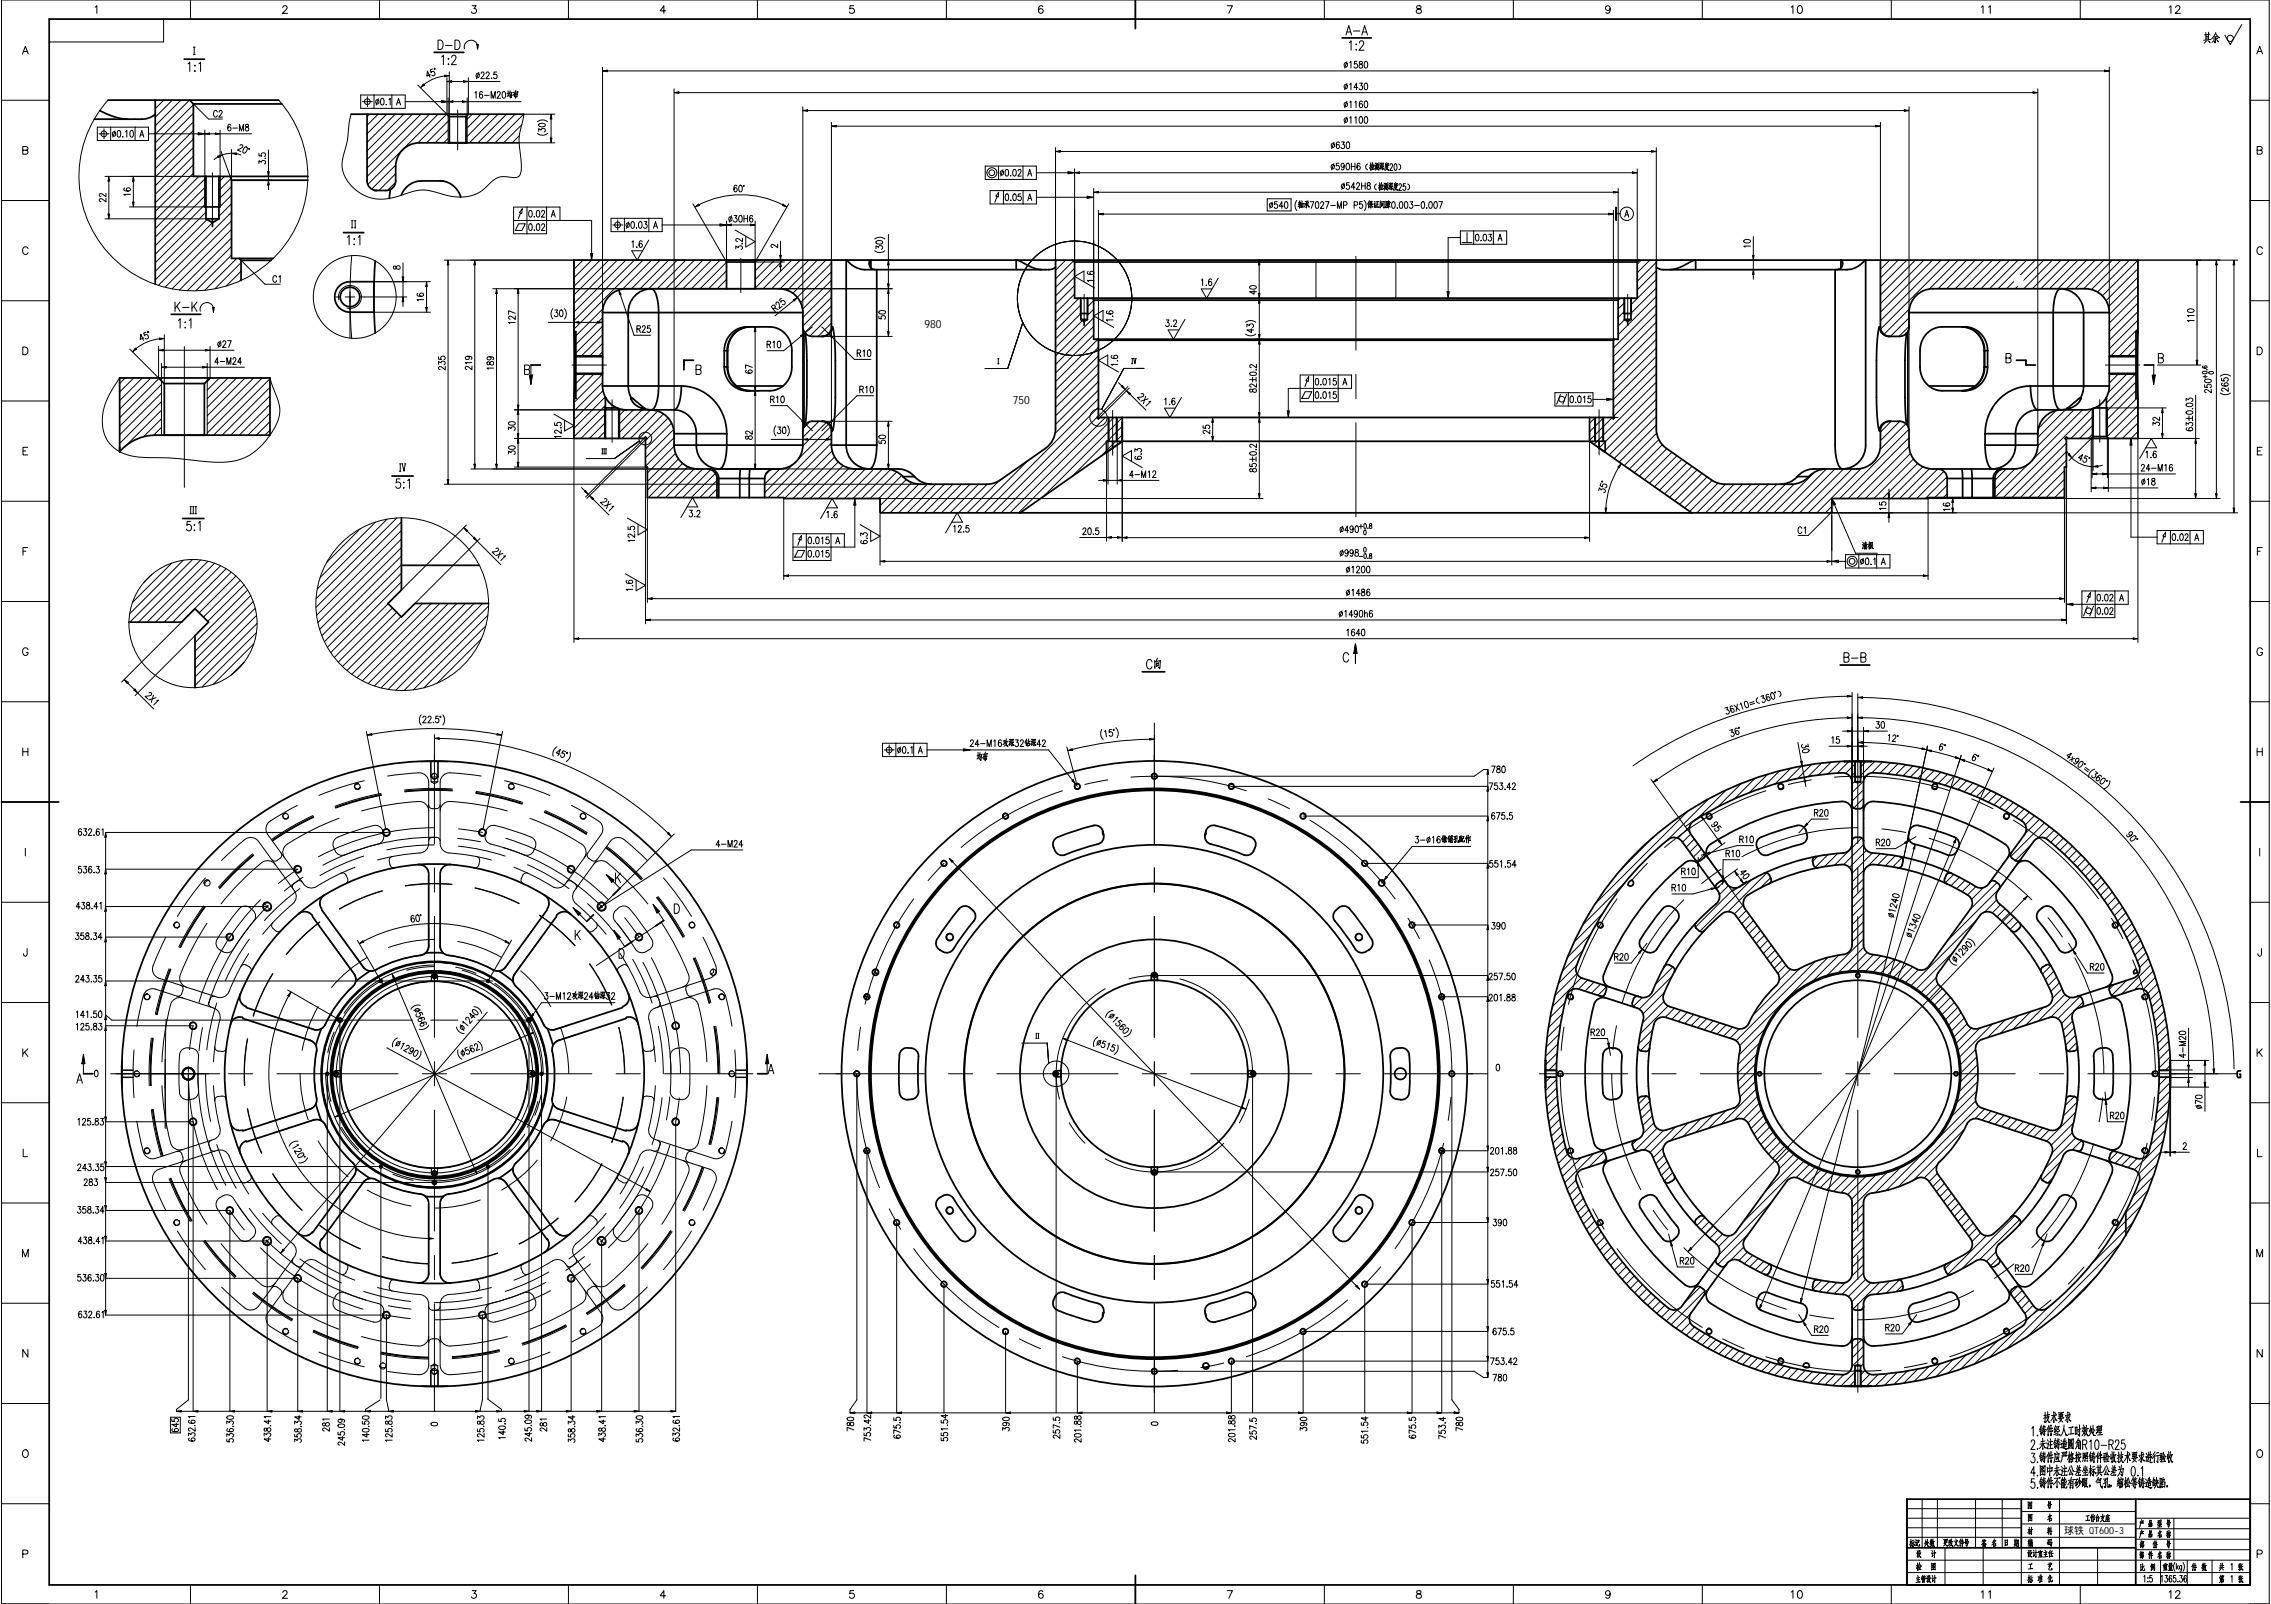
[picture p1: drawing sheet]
<svg xmlns="http://www.w3.org/2000/svg" width="841mm" height="594mm" viewBox="0 0 841 594" stroke-linecap="round" stroke-linejoin="round" font-family="sans-serif">
<defs><g id="words">
<g font-size="4.2">
<text x="342.4" y="121.6">980</text>
<text x="375.1" y="149.6">750</text>
</g>
<g font-size="3.7">
<text x="764.4" y="568">球铁</text>
<text x="773.7" y="568">QT600-3</text>
</g>
</g></defs>
<g fill="none" stroke="#000" stroke-width=".65">
<path d="M40 37.1h63.2M57.5 37.1v68.2M68.2 21.9h7.5M70.2 37.1l1.4 1.4M71.6 38.5v26.8h42.4M71.6 38.5h32.8M36.9 41a24.5 24.5 0 0 0 10.4 3.1M57.5 42.3a7.7 7.7 0 0 1-5.1 1.8h-17.5M130.1 42.3h63.9M135.9 42.3v24.7a3.5 3.5 0 0 0 3.6 3.5M165.5 42.3l.9 .9M166.4 43.2v9.7"/>
<path d="M166.4 43.2h6.2M172.6 43.2v9.7M173.5 42.3l-.9 .9M192.3 52.9h-36.9a8.8 8.8 0 0 0-8.9 8.8v5.3a3.5 3.5 0 0 1-3.5 3.5h-4.5M75.9 76.6h5.6M76.3 65.3v15.7M81.1 65.3v15.7M85.2 65.3l.5 1.4M85.7 66.7v29h15.5M85.7 66.7h28.3M144.6 70.2l-.4 3.3M163 67a8.1 8.1 0 0 1 7.6 6"/>
<path d="M164.2 67h-8.3a8.1 8.1 0 0 0-7.3 5.3M76.3 81l2.4 1.5 2.4-1.5M76.3 81h4.8M88.6 95.7l.7 .7M89.3 96.4h11.1M89.3 96.4v7.4M138.9 96.6a173 173 0 0 0 0 26.7M268.6 96.3l.4 .7M269 97v9.9M269 97h10.6M279.6 97v9.9M280.1 96.3l-.5 .7"/>
<path d="M307.9 96.3v24.8M322.5 99.2v-2.9a2.08 2.08 0 0 0-.4 2.4 2.08 2.08 0 0 0 2.1 1.2M324.7 99.9v64.9M376.3 99.9v-3.6a9.7 9.7 0 0 1 4.5 2.1l2.5 1 2.5 .5M390.9 96.3v62.5a8.8 8.8 0 0 1-3.8 7.3l-16.6 11.6a8.8 8.8 0 0 1-5.1 1.6h-24.5a8.8 8.8 0 0 1-6.5-2.8M390.9 99l-1.1 .6-1.5 .3h-68a10.6 10.6 0 0 1-6.9-3.6v68.5a8.6 8.6 0 0 0 8.9 8.8 8.7 8.7 0 0 0 2.3-6.6l.1-2.2M397.2 96.3l.7 .7M397.9 97v13.5h208.4v-13.5M397.9 97h208.4M607 96.3l-.7 .7M613.4 96.3v62.5a8.8 8.8 0 0 0 3.7 7.3l16.7 11.6a8.8 8.8 0 0 0 5 1.6h24.6a8.8 8.8 0 0 0 6.5-2.8M613.4 98.9l1.1 .7 1.4 .3h68.1a10.7 10.7 0 0 0 6.9-3.6v68.5a8.6 8.6 0 0 1-8.9 8.8 8.7 8.7 0 0 1-2.3-6.6l-.1-67.1"/>
<path d="M618.5 99.9a19.8 19.8 0 0 0 8.4-3.3l1-.3v3.6M681.7 99.2v-2.9a2.08 2.08 0 0 1 .4 2.4 2.08 2.08 0 0 1-2.1 1.2M696.4 96.3v24.8M63.4 116.4h11M125.8 105.8l.4-.4a5.7 5.7 0 0 1 3.4-1.1h8.9v11.3h-4.4a11 11 0 0 1-7.4-.8 5.7 5.7 0 0 1-.9-9zM223.1 115.8a8.8 8.8 0 0 1 8.9-8.9h56.5a8.8 8.8 0 0 1 8.8 8.9M223.1 115.8v16.3M223.1 115.8h74.2M297.3 115.8v5.3a3.5 3.5 0 0 0 3.5 3.5h3.9a3.5 3.5 0 0 0 3.5-3.5M400.1 116.1h2.8M400.3 110.5v7.8M400.3 118.3l1.2 .7 1.2-.7"/>
<path d="M400.3 118.3h2.4M402.7 110.5v7.8M404.8 110.5l.2 .7M405 111.2v14.4h194.2v-14.4M405 111.2h194.2M599.5 110.5l-.3 .7M601.4 116.1h2.8M601.6 110.5v7.8M601.6 118.3l1.2 .7 1.2-.7M601.6 118.3h2.4M604 110.5v7.8M707 115.8a8.8 8.8 0 0 1 8.8-8.9h56.5a8.8 8.8 0 0 1 8.8 8.9"/>
<path d="M707 115.8v5.3a3.5 3.5 0 0 1-3.6 3.5h-3.9a3.5 3.5 0 0 1-3.5-3.5M707 115.8h74.1M781.1 115.8v16.3M44.3 140h55.7v21.2h-42.3a17.7 17.7 0 0 0-13.4 6.1zM58.7 140l2.2 2.1M77.8 140l-2.1 2.1M196.6 135.2h3.5M212.5 122.8l.3 12.4-.3 12.3M212.5 122.8h.8v24.7h-.8M212.5 122.8v-26.5h579.2v26.5M213.3 132.1h9.8M213.3 138.3h9.8"/>
<path d="M223.1 132.1v6.2M223.1 138.3v4.6M256.8 133.4h-3.5v3.5M268.2 129.9a8.6 8.6 0 0 1 8.4-8.8h8.4a8.5 8.5 0 0 1 8.2 8.8v6a8.5 8.5 0 0 1-8.2 8.8h-8.4a8.6 8.6 0 0 1-8.4-8.8M268.2 135.9h1.3M268.2 129.9h1.3M268.2 129.9v6M269.5 129.9a8.5 8.5 0 0 1 8.2-8.8 8.6 8.6 0 0 0-8.4 8.8v6a8.6 8.6 0 0 0 8.4 8.8 8.5 8.5 0 0 1-8.2-8.8M269.5 129.9v6M297.7 122.8v35M298.2 123.4l.2 1.8a251.8 251.8 0 0 1 .2 27.9l-.4 4.2M307.9 121.1h.3"/>
<path d="M307.9 121.1a3.5 3.5 0 0 1-3.5 3.5M308.2 121.1l.8 4.5 .4 7.8-.2 18.5-.4 5.5-.6 2.1M406.4 125.6l.4 .4M406.8 126v28.1l-.5 .5 .5 .5 .5-.5h189.7l.5 .5 .5-.5-.5-.5v-28.1M406.8 126h190.7M597.8 125.6l-.3 .4M696 121.1l-.8 4.5-.3 7.8 .1 18.5 .5 5.5 .5 2.1M696 121.1h.4M696.4 121.1a3.5 3.5 0 0 0 3.5 3.5M706.1 123.3l-.3 1.8a258.6 258.6 0 0 0-.2 27.9l.4 4.2M706.5 122.8v35M734.8 129.9a8.5 8.5 0 0 0-8.2-8.8 8.6 8.6 0 0 1 8.4 8.8v6a8.6 8.6 0 0 1-8.4 8.8 8.5 8.5 0 0 0 8.2-8.8"/>
<path d="M734.8 129.9v6M734.8 135.9h1.3M734.8 129.9h1.3M736.1 129.9a8.6 8.6 0 0 0-8.4-8.8h-8.5a8.5 8.5 0 0 0-8.2 8.8v6a8.5 8.5 0 0 0 8.2 8.8h8.5a8.6 8.6 0 0 0 8.4-8.8M736.1 129.9v6M746.7 133.4h3.5v1.8h3.6M781.1 132.1v6.2M781.1 132.1h9.9M781.1 138.3h9.9M781.1 138.3v4.6M791.7 122.8l-.3 12.4 .3 12.3M791.7 122.8h-.7v24.7h.7"/>
<path d="M794 135.2h3.6M212.5 147.5v14.9h26l.5-.5 .5 .5-.5 .5v10.1h.7v11.3h50.5v.3h35.7v5l.4 .3h351.7l.4-.3v-5h35.6v-.3h50.5v-11.3h.7v-10.1l-.5-.5 .5-.5 .5 .5h26v-14.9M223.1 142.9l.3 2 1 2.5-.2 .1M223.1 142.9h29.2M223.8 151.1h4.7M224.2 147.5a11.5 11.5 0 0 0 4.5 3.7l.4 .1M224.2 147.5v14.9M224.4 147.4v.1M229.1 151.3l2.9 .5h17.6M229.1 151.3v11.1M233.6 147.5h.7M233.6 147.5a6.1 6.1 0 0 0 4.8 3.8"/>
<path d="M233.7 147.5h-.1M233.8 147.4l.5 .1M233.8 147.4h.1M233.8 147.4l-.8-1.8-.3-2-.1-27.8a8.6 8.6 0 0 1 8.9-8.8 8.7 8.7 0 0 1 2.3 6.6l.1 29.3a13.8 13.8 0 0 1-2.1 8.6 4.9 4.9 0 0 1-3.4-.2M234.3 147.5l4.1 3.8M237.5 151.1h1.2M238.9 151.3v.1M240.8 151.8a8.8 8.8 0 0 1 8.8 8.8M249.6 151.8a8.6 8.6 0 0 1 8.3 8.8 14.5 14.5 0 0 0 1.1 8.6 7.6 7.6 0 0 0 8.1 4.2 12.7 12.7 0 0 0 2-8.6v-4.2M252.3 142.9a17.3 17.3 0 0 1 16.8 17.7M252.3 142.9a13.8 13.8 0 0 1-2.1 8.6l-.6 .3M272.7 142.9h17.2"/>
<path d="M304.4 156a3.5 3.5 0 0 1 3.5 3.5M307.9 159.5v5.3M307.9 159.5h.3M308.2 159.5a3.5 3.5 0 0 0-3.5-3.5h-3.9a3.5 3.5 0 0 0-3.5 3.5v5.3M410.6 154.6v8.8M413.5 154.6v8.8M415.6 154.6v8.8M588.7 154.6v8.8l37.8 26.5M590.7 154.6v8.8M593.6 154.6v8.8M696 159.5a3.5 3.5 0 0 1 3.5-3.5h3.9a3.5 3.5 0 0 1 3.6 3.5 17.4 17.4 0 0 0 .6 8.8 8.8 8.8 0 0 0 8.2 5.4h30a8.8 8.8 0 0 0 8.8-8.9M696 159.5h.4"/>
<path d="M696.4 159.5a17.4 17.4 0 0 1-.7 8.8 8.8 8.8 0 0 1-8.2 5.4h-15.9a8 8 0 0 0-6 2.8M699.9 156a3.5 3.5 0 0 0-3.5 3.5M714.3 142.9h17.2M737.9 151.3h.1M751.9 142.9a17.3 17.3 0 0 0-16.8 17.7M751.9 142.9a13.8 13.8 0 0 0 2.1 8.6l.7 .3M751.9 142.9h29.2M754.7 151.8a8.6 8.6 0 0 0-8.3 8.8 14.5 14.5 0 0 1-1.1 8.6 8.5 8.5 0 0 1-7.8 4.4 8.7 8.7 0 0 1-2.3-6.6l-.1-2.2M763.5 151.8a8.8 8.8 0 0 0-8.9 8.8M765.4 151.3v.1M765.5 151.3l-.1 .1M766.8 151.1h-1.2l-.2 .2"/>
<path d="M770 147.5h.6a6.2 6.2 0 0 1-4.8 3.8M770 147.5l-4.2 3.8M770.4 147.4l-.4 .1M770.4 147.4l.8-1.8 .4-2v-27.8a8.6 8.6 0 0 0-8.8-8.8 8.7 8.7 0 0 0-2.4 6.6v29.3a13.8 13.8 0 0 0 2 8.6 4.9 4.9 0 0 0 3.4-.2M770.4 147.4h.1M770.6 147.5h-.1M775.1 151.3l-2.8 .5h-17.6M775.1 151.3v10.4M775.7 151.1l-.9 .3M775.7 151.1h4.7M779.8 147.5a8.9 8.9 0 0 1-4.7 3.8M779.8 147.5h.3"/>
<path d="M779.9 147.4l-.1 .1M779.9 147.4l.2 .1M780.1 147.5v14.2M781.1 142.9l-.4 2.7-.8 1.8M75.7 161.2v-19.2h-14.8v19.2M145.1 176.3h7.9M249.6 164.8a8.8 8.8 0 0 0 8.9 8.9h30a8.8 8.8 0 0 0 8.8-8.9M249.6 160.6v4.2M249.6 160.6h19.5M249.6 164.8h47.7M262 173.7a3.5 3.5 0 0 1 3.5 3.5M262.6 173.7a3.5 3.5 0 0 1 3.6 3.5v7.1"/>
<path d="M265.5 177.2v7.1M265.5 177.2h17.7M274.3 173.7l-.3 2.2-.1 8.4M277.8 173.7l-.3 2.2v8.4M283.2 177.2v7.1M286.7 173.7a3.5 3.5 0 0 0-3.5 3.5M307.9 164.8h16.8M307.9 164.8a8.8 8.8 0 0 0 8.8 8.9h15.9a8 8 0 0 1 6.1 2.8M327.9 173.7a8.8 8.8 0 0 1 6.5 2.8M334.4 176.5h4.3M338.7 176.5a8.5 8.5 0 0 0 6.3 2.8M412 163.4v2.5"/>
<path d="M415.6 163.4l-3.6 2.5M415.6 163.4l-37.8 26.5M592.2 163.4v2.5l2.2 1.6v-4.1h-184.6v4.1l2.2-1.6M665.6 176.5a8.5 8.5 0 0 1-6.3 2.8M665.6 176.5h4.3M676.3 173.7a8.8 8.8 0 0 0-6.4 2.8M717.6 173.7a3.5 3.5 0 0 1 3.5 3.5M721.1 177.2v7.1M721.1 177.2h17.6M726.4 173.7l.4 2.2v8.4M729.9 173.7l.4 2.2v8.4M735.1 160.6h19.5"/>
<path d="M735.1 164.8h19.5M735.1 160.6v4.2M738.7 177.2v7.1M741.6 173.7a3.5 3.5 0 0 0-3.5 3.5v7.1M742.3 173.7a3.5 3.5 0 0 0-3.6 3.5M754.6 160.6v4.2M775.1 161.7l-.7 .7M775.1 161.7h5M780.1 161.7l.7 .7M67.6 192h7.9M148.7 191.8v26.7l-5 5 5 5 5-5h27.2M148.7 209.4h28.8"/>
<path d="M47.7 230.4h19.5l5-5 5 5-5 5v19.3M423 248.8h8.3M681.5 246.3h10.9M399.1 290.2l-.8 .3M455.8 290.2l.8 .3M660.5 291.7l-.7 .6-1-.2M683.1 281.9a115.8 115.8 0 0 0-110.8 110.8M683.1 281.9h9.8M685.9 298.1l.2 .8 .7 .5 1.9 .1 .8-.3 .6-1.1M686.7 287.7h2.5M687 289.5a1.78 1.78 0 0 0 2 0M687 282.1v7.4"/>
<path d="M687 289.5h2M689 282.1v7.4M692.9 281.9h-9.8M692.9 281.9a115.8 115.8 0 0 1 110.8 110.8M715.5 291.7l.8 .6 .8-.2M141.9 308.2l.1 .6M179.9 308.2l-.1 .6M408.4 307.8l-.1 .9 .4 .6M408.4 307.9a3.1 3.1 0 0 0-4.6-1.9l-11.1 3.6a3.3 3.3 0 0 0-2 5.5 3.1 3.1 0 0 0 4.8 1l10-3.2a3.1 3.1 0 0 0 3.2-3.6M408.4 307.9l.3 1.4M408.5 308.2l.1 .6M446.5 308.2l-.1 .6"/>
<path d="M446.6 308.6l-.3 .7M447.2 306.6l.4-.4a3.3 3.3 0 0 1 3.5-.2l8.9 2.8a7.3 7.3 0 0 1 4.7 2.6 3.7 3.7 0 0 1-.8 4.3 3.7 3.7 0 0 1-4.4 .4l-10-3.2a3.5 3.5 0 0 1-2.7-5.7zM482.7 301.2l.7 .4M627.7 318.3l-4.9-6.7a3.5 3.5 0 0 0-5-.7 110.4 110.4 0 0 0-34.2 47.4 3.5 3.5 0 0 0 2.4 4l8.3 2.8 .6 1.1-.5 1.8-.5 .7-1.3 .2M627.7 318.3l7.9 10.9M631.2 315.8l-4.9-6.7a3.5 3.5 0 0 1 .9-5.1 109.9 109.9 0 0 1 55.8-17.7l1.8 .9 1 1.8 .1 23.4a3.7 3.7 0 0 1-4.4 3.6l-9.1 1.2M631.2 315.8l.2 .9-.2 .8-1.5 1.1-.8 .3-1.2-.6M631.2 315.9l7.9 10.8M634 302.5l-.5 .6-1 .2M651.1 310.8l.5-.5a74.2 74.2 0 0 1 14.6-4.7 3.8 3.8 0 0 1 2.5 6 8.6 8.6 0 0 1-5 1.9l-7.7 2.6a3.5 3.5 0 0 1-5.6-3l.1-1.3zM672.3 317.2h-.1a81.9 81.9 0 0 0-18.8 6.2M672.4 317.2l-1 .8-.2 .9 .5 1.8 .6 .6 .9 .1"/>
<path d="M685.9 311.5l.5-1.1 .9-.3 1.8 .1 .7 .5 .3 .8M685.9 300.3a3.5 3.5 0 0 0-3.8-3.5 100 100 0 0 0-49.2 16.3 3.5 3.5 0 0 0-.4 4.6M690.1 300.3a3.5 3.5 0 0 1 3.7-3.5 99.2 99.2 0 0 1 49.4 16.4l.7 1.2 .2 1.3-.6 2M703.6 317.2l.8 .5 .3 1.2-.4 1.8-.7 .6-.8 .1M703.6 317.2a81.9 81.9 0 0 1 19 6.2M707.7 306.6l.4-.4a3.3 3.3 0 0 1 3.5-.2l8.9 2.8a7.3 7.3 0 0 1 4.7 2.6 3.7 3.7 0 0 1-.8 4.3 3.7 3.7 0 0 1-4.4 .4l-10-3.2a3.5 3.5 0 0 1-2.7-5.7zM742 302.4l.6 .8 .8 .1M744.8 315.8l-.2 1.3 .5 .7 1.6 1 1.2-.1 5.2-7.1a3.5 3.5 0 0 1 5.1-.7 109.5 109.5 0 0 1 34.2 47.6l-.4 2-1.4 1.5-8.6 2.9M744.8 315.8l4.9-6.7a3.5 3.5 0 0 0-.9-5.1 110.6 110.6 0 0 0-55.7-17.8 3.5 3.5 0 0 0-3 3.5v22.7a3.7 3.7 0 0 0 4.3 3.6l9.2 1.2M744.8 315.8l-7.9 10.9M748.2 318.4l-7.9 10.8M110.6 338.4a3.5 3.5 0 0 1 5.1 .7"/>
<path d="M110.6 338.4a77.7 77.7 0 0 0-21.6 29.7M115.7 339.4l15.5 21.4 .5 1v1.6M119.1 336.9l15.6 21.4 .8 .7 1.5 .6M120.1 331.5l-4.5 3-5 3.9M120.1 331.5a3.5 3.5 0 0 0-1 5.1M155 320.2a3.5 3.5 0 0 1 3.8 3.5M155 320.2l6.4-.3 5.4 .3M155 320.2a77.7 77.7 0 0 0-34.9 11.3M158.8 324v26.5l-.3 1-.9 1.4M163 324v26.5l.2 1 .9 1.4M166.8 320.2a3.5 3.5 0 0 0-3.8 3.5M166.8 320.2a77.7 77.7 0 0 1 34.8 11.3"/>
<path d="M201.6 331.5a3.5 3.5 0 0 1 1 5.1M201.6 331.5l4.5 3 5.1 3.9M202.6 336.9l-15.5 21.4-.8 .7-1.6 .6M206.1 339.4l-15.6 21.4-.4 1-.1 1.6M211.2 338.4a3.5 3.5 0 0 0-5.1 .7M211.2 338.4a77.7 77.7 0 0 1 21.5 29.7M219.8 338.7l-2.5 2.5M229.6 328.9l-2.5 2.5M355.3 336.4a3.2 3.2 0 0 1 5 .8 3.1 3.1 0 0 1-.5 4.8l-6.1 8.5a3.7 3.7 0 0 1-3.9 2.2 3.7 3.7 0 0 1-3.2-3.1 7.6 7.6 0 0 1 2.3-4.7zM494.6 337.2a3.3 3.3 0 0 1 5.9 .2l5.6 7.5a7.3 7.3 0 0 1 2.2 4.8 3.7 3.7 0 0 1-3.2 3 3.7 3.7 0 0 1-3.8-2.2l-6.2-8.5a3.1 3.1 0 0 1-.5-4.8zM511.2 326a1.87 1.87 0 0 1 1.4 1.7M603.3 326.6l1-.6a1.13 1.13 0 0 1 .4 1.7 1.13 1.13 0 0 1-1.8 0z"/>
<path d="M615.8 336.4a3.2 3.2 0 0 1 5 .8 3.1 3.1 0 0 1-.4 4.8l-6.2 8.5a3.7 3.7 0 0 1-3.9 2.2 3.7 3.7 0 0 1-3.2-3.1 7.6 7.6 0 0 1 2.3-4.7zM629.1 320.2a3.5 3.5 0 0 0-5.1-.7 100 100 0 0 0-30.3 42.1 3.5 3.5 0 0 0 2.4 4M635.6 329.2a3.8 3.8 0 0 1-.8 6.1l-6 5.7a1.89 1.89 0 0 0-.9 2.4l1.3 1.3 .8 .4a2.04 2.04 0 0 0 1.9-1.2l2.8-2.8a10.8 10.8 0 0 1 4.4-3.4l2.1 .1 1.6 1.3 15.4 21.2a3.9 3.9 0 0 1-1.4 5.6 46.4 46.4 0 0 0-9.6 13.7l-.9 .9-1.1 .5-1.9-.1-25-8.1a3.7 3.7 0 0 1-1.8-5.6l3-6.3a1.9 1.9 0 0 0 .3-2.5l-2-1.2-.8 .1-.7 .6M639.1 326.7l-.7-.5h-.9l-1.5 1-.6 1.2 .2 .8M653.4 323.4l.8-.1 1 .8 .7 1.7-.1 .8-.7 .6M653.4 323.4l-8.2 4.4a3.8 3.8 0 0 1-6.1-1.1M673.2 321.4a77.7 77.7 0 0 0-18.1 5.8M673.2 321.4l4.9-.8a10.8 10.8 0 0 1 5.6-.2l1.6 1.3 .6 2v26.2a3.9 3.9 0 0 1-4.5 3.7 46.4 46.4 0 0 0-15.8 5.5l-1.2 .2-1.2-.3-1.5-1.2-15.5-21.2a3.7 3.7 0 0 1 1.9-5.6l7-3.8M702.8 321.4l-7.9-1.1a3.7 3.7 0 0 0-4.8 3.4v26.2a3.9 3.9 0 0 0 4.5 3.7 46.4 46.4 0 0 1 15.7 5.5l1.3 .2 1.2-.3 1.5-1.2 15.4-21.2a3.7 3.7 0 0 0-1.8-5.6l-6.2-3.3a1.9 1.9 0 0 1-1.7-1.9l1-2.1 .7-.4 .9 .1M702.8 321.4a77.7 77.7 0 0 1 18 5.8M722.6 323.4l8.2 4.4a3.8 3.8 0 0 0 6.1-1.1M736.9 326.7l.7-.5h.9l1.5 1 .5 .7-.2 1.3"/>
<path d="M740.3 329.2a3.8 3.8 0 0 0 .9 6.1l3.8 3.5 3.2 3.4-.1 1.2-1.3 1.3-.8 .4a2.04 2.04 0 0 1-1.9-1.2l-5-4.8a3.7 3.7 0 0 0-5.9 0l-15.5 21.2a3.9 3.9 0 0 0 1.5 5.6 46.4 46.4 0 0 1 9.5 13.7l.9 .9 1.2 .5 1.9-.1 25-8.1a3.7 3.7 0 0 0 1.7-5.6l-3-6.3a1.9 1.9 0 0 1-.3-2.5l2.1-1.2 .8 .1 .6 .6M746.9 320.2a3.5 3.5 0 0 1 5.1-.7 99.2 99.2 0 0 1 30.3 42.3l-.1 1.4-.6 1.2-1.7 1.2M755.1 337.2a3.3 3.3 0 0 1 5.9 .2l5.6 7.5a7.3 7.3 0 0 1 2.2 4.8 3.7 3.7 0 0 1-3.2 3 3.7 3.7 0 0 1-3.8-2.2l-6.2-8.5a3.1 3.1 0 0 1-.5-4.8zM137 359.6l-5.3 3.8M157.6 352.9l-1.1 .7a50.2 50.2 0 0 0-18.2 5.9l-1.3 .1M157.6 352.9h6.5M164.1 352.9l1.2 .7a50.2 50.2 0 0 1 18.1 5.9l1.3 .1M184.7 359.6l5.3 3.8M234.3 348.6l-3 2M245.8 340.9l-2.9 1.9M324.5 359a.88 .88 0 0 0-.4 1.1 .88 .88 0 0 0 1.1 .4M523.5 341.7l.4 .8"/>
<path d="M593.7 342.8l-.9 .9M616.3 357.9l-4 8.4a3.8 3.8 0 0 1-5.6 2.7M628 341.8a81.9 81.9 0 0 0-11.7 16.1M631.2 344.7a77.7 77.7 0 0 0-11.2 15.3M744.8 344.6a77.7 77.7 0 0 1 11.1 15.4M747.9 341.8a81.9 81.9 0 0 1 11.7 16.1M759.6 357.9l4.1 8.4a3.8 3.8 0 0 0 5.6 2.7M782.3 342.2l.2 1 .7 .5M790.4 359.3a.67 .67 0 0 1 1.1 .2 .67 .67 0 0 1-.7 1h-.6zM85.4 379.3a77.7 77.7 0 0 0 0 36.6M89 368.1l-2.2 6-1.4 5.2M89 368.1a3.5 3.5 0 0 0 2.2 4.7"/>
<path d="M89.9 376.8a3.5 3.5 0 0 0-4.5 2.5M89.9 377.2l25.1 8.1 1 .6 1 1.3M91.2 373.1l25.1 8.2 1.1 .1 1.6-.5M131.7 363.4l-.5 1.3a50.2 50.2 0 0 0-11.2 15.4l-1 .8M190 363.4l.5 1.3a50.2 50.2 0 0 1 11.2 15.4l1 .8M230.5 373.1l-25.1 8.2-1.1 .1-1.6-.5M231.9 377.2l-25.2 8.1-.9 .6-1 1.3M231.9 376.8a3.5 3.5 0 0 1 4.5 2.5M232.7 368.1a3.5 3.5 0 0 1-2.2 4.7M232.7 368.1l1.9 5 1.8 6.2M236.4 379.3a77.7 77.7 0 0 1 0 36.6M320.1 368.9l1.9 .5"/>
<path d="M320.2 368.9l-.1 .4M320.4 368.4l-.2 .5M426.6 360.5a1.13 1.13 0 0 1 1.3-.3 1.13 1.13 0 0 1 .7 1.1v1.7h-2.2v-1.7zM534.6 368.4l.2 .5M534.8 368.9l.1 .4M534.8 368.9l-1.8 .5M582.6 369.4l-.6 .7M592.6 368.9l-7.9-2.6a3.5 3.5 0 0 0-4.5 2.5 111.6 111.6 0 0 0-3.8 27.6M592.6 368.9l12.8 4.1M594 364.9l12.7 4.1M594.8 369.6a3.5 3.5 0 0 0-4.5 2.4 100 100 0 0 0 .2 51.9 3.5 3.5 0 0 0 4.3 1.8M605.4 373a3.8 3.8 0 0 1 2.9 5.5l-1.5 8.1a1.89 1.89 0 0 0 .7 2.5l1.8 .3 .9-.2a2.04 2.04 0 0 0 .8-2l.6-4a10.8 10.8 0 0 1 1.6-5.4l1.7-1h2.1l25 8.1a3.9 3.9 0 0 1 2.1 5.4 46.4 46.4 0 0 0 .3 16.7l-.2 1.2-.6 1.1-1.6 1.1-25 8.1a3.7 3.7 0 0 1-4.7-3.5l-1.4-7.9"/>
<path d="M606.7 369h-.9l-.9 .9-.5 1.8 .3 .8 .7 .5M769.3 369h.8l.7 .5 .7 1.8-.2 1.2-.7 .5M770.6 373a3.8 3.8 0 0 0-2.9 5.5l1.6 9.1M781.2 369.6a3.5 3.5 0 0 1 4.5 2.4 99.2 99.2 0 0 1-.4 52.1l-.9 1-1.2 .6h-2M782 364.9l-.9 .9v.8l.7 1.8 1.1 .6 8.4-2.7a3.5 3.5 0 0 1 4.5 2.5 111.6 111.6 0 0 1 3.8 27.6M782 364.9l-12.7 4.1M783.3 368.9l-12.7 4.1M793.4 368.7v.9l.5 .5M30.9 397.6h3.5M117 387.2l.3 1.2a50.2 50.2 0 0 0 0 19.1l-.3 1.3M119 380.9l-2 6.3M202.7 380.9l2.1 6.3"/>
<path d="M204.8 387.2l-.3 1.2a50.2 50.2 0 0 1 0 19.1l.3 1.3M280.6 397.6h3.5M316.4 397.2v.9M333.9 388.9a3.7 3.7 0 0 1 4.4-.5 3.7 3.7 0 0 1 1.8 4v10.5a3.7 3.7 0 0 1-1.9 4 3.7 3.7 0 0 1-4.4-.6 7.6 7.6 0 0 1-.9-5.2v-7a7.3 7.3 0 0 1 1-5.2zM390.3 396.8l.8-.3h1.8v2.3h-.9a1.59 1.59 0 0 1-1.9-.7l-.1-.7zM462.1 396.5h.9a1.59 1.59 0 0 1 1.9 .7v.9a1.58 1.58 0 0 1-1.9 .7h-.9zM515.7 389a4.1 4.1 0 0 1 3.1-1 3 3 0 0 1 3.1 3.8l.2 9.3a7.3 7.3 0 0 1-1 5.3 3.7 3.7 0 0 1-4.4 .5 3.7 3.7 0 0 1-1.8-4v-10.5a3.6 3.6 0 0 1 .8-3.4zM572.3 392.7v9.9M572.4 398.9h4M572.4 396.4h4M576.4 398.9a107.6 107.6 0 0 0 4 28.3 3.5 3.5 0 0 0 4.3 1.8l8.4-2.7 1.1 .6 .7 1.7-.2 1.3-.8 .5M576.4 396.4v2.5"/>
<path d="M576.4 396.4v.1M578.9 397.9l-.4 .6M594.4 388.9a3.7 3.7 0 0 1 4.4-.5 3.7 3.7 0 0 1 1.8 4v10.5a3.7 3.7 0 0 1-1.9 4 3.7 3.7 0 0 1-4.4-.6 7.6 7.6 0 0 1-.9-5.2v-7a7.3 7.3 0 0 1 1-5.2zM606.7 387.7v.1a81.9 81.9 0 0 0 0 19.8M610.9 388.2a77.7 77.7 0 0 0 0 18.9M765.1 388.2a77.7 77.7 0 0 1 0 18.9M769.3 387.6l-.2 .9-.6 .6-1.9 .3-.8-.2a2.04 2.04 0 0 1-.8-2l-1.3-6.9a3.7 3.7 0 0 0-4.7-3.5l-25 8.1a3.9 3.9 0 0 0-2.1 5.4 46.4 46.4 0 0 1-.3 16.7l.2 1.2 .6 1.1 1.6 1.1 25 8.1a3.7 3.7 0 0 0 4.7-3.5l1.3-6.9a1.9 1.9 0 0 1 1.2-2.2l1.9 .2 .8 .3a2.03 2.03 0 0 1 .3 2.3l-1.5 8a3.8 3.8 0 0 0 2.9 5.5M769.3 387.7a81.9 81.9 0 0 1 0 19.9M776.2 389a4.1 4.1 0 0 1 3.1-1 3 3 0 0 1 3.1 3.8l.2 9.3a7.3 7.3 0 0 1-1 5.3 3.7 3.7 0 0 1-4.4 .5 3.7 3.7 0 0 1-1.8-4v-10.5a3.6 3.6 0 0 1 .8-3.4zM797.4 396.8l-.4 .9 .4 .8M799.6 396.4v2.5M799.6 398.9a104.8 104.8 0 0 1-4.2 28.5l-1.4 1.4-2 .3-8.7-2.7"/>
<path d="M799.6 398.9h3.9M799.6 396.4h3.9M799.6 398.7v.2M803.7 392.7v9.9M829.7 396.6h-.9l-.3 .4v1.6l.3 .4h.9v-1.2h-.3M85.4 415.9l1.4 5.2 2.2 6.1M85.4 415.9a3.5 3.5 0 0 0 4.5 2.6M117 408.8l-1 1.3-1 .6-25.1 8.1M117 408.8l2 6.2M119 415l-1.6-.4-1.1 .1-25.1 8.2M119 415l1 .9a50.2 50.2 0 0 0 11.2 15.4l.5 1.2M202.7 415l-1 .9a50.2 50.2 0 0 1-11.2 15.4l-.5 1.2"/>
<path d="M202.7 415l1.6-.4 1.1 .1 25.1 8.2M204.8 408.8l1 1.3 .9 .6 25.2 8.1M204.8 408.8l-2.1 6.2M236.4 415.9a3.5 3.5 0 0 1-4.5 2.6M236.4 415.9l-1.8 6.3-1.9 5M572.3 402.6a115.8 115.8 0 0 0 110.8 110.8M606.7 407.6l1.6 9.1a3.8 3.8 0 0 1-2.9 5.5M610.9 407.1l-.4-.7-.7-.5-1.9 .2-1.1 .6-.1 .9M803.7 402.6a115.8 115.8 0 0 1-16.5 54.8M89 427.2a77.7 77.7 0 0 0 21.6 29.6M91.2 422.5a3.5 3.5 0 0 0-2.2 4.7M131.7 432.5v1.7l-.5 1-15.5 21.4"/>
<path d="M131.7 432.5l5.3 3.9M137 436.4l-1.5 .6-.8 .7-15.6 21.4M137 436.4l1.3 .1a50.2 50.2 0 0 0 18.2 5.9l1.1 .7M184.7 436.4l1.6 .6 .8 .7 15.5 21.4M184.7 436.4l-1.3 .1a50.2 50.2 0 0 1-18.1 5.9l-1.2 .7M190 432.5l.1 1.7 .4 1 15.6 21.4M190 432.5l-5.3 3.9M230.5 422.5a3.5 3.5 0 0 1 2.2 4.7M232.7 427.2a77.7 77.7 0 0 1-21.5 29.6M320.1 426l.1 .4M320.2 426.4l.2 .5M322 425.9l-1.8 .5"/>
<path d="M426.4 432.2h2.2v.9a1.59 1.59 0 0 1-.6 1.9h-1a1.58 1.58 0 0 1-.6-1.9zM533 425.9l1.8 .5M534.8 426.4l-.2 .5M534.9 426l-.1 .4M582.6 426.4v.2M593.9 430.4l-5.5 1.8a5.7 5.7 0 0 0-4.5 2.6 6.6 6.6 0 0 0 1.1 5.7 110.6 110.6 0 0 0 33.4 44.3 3.5 3.5 0 0 0 4.4-1.1l5.3-7.1 1.2-.2 1.6 1.1 .5 .7-.2 1.2M596.1 429.7a3.5 3.5 0 0 0-2.2 4.7 100 100 0 0 0 30.7 41.8 3.5 3.5 0 0 0 4.5-1.1M605.4 422.2l-.7 .6-.3 .8 .5 1.8 .6 .7 1.2 .2M605.4 422.2l-12.7 4.2M606.7 426.3l-12.8 4.1M606.7 426.3a3.8 3.8 0 0 1 5.6 2.7l3.5 7.4a1.89 1.89 0 0 0 2 1.7l2-1.2 .4-.8-.2-.8M616.4 437.4v.1a81.9 81.9 0 0 0 11.6 16"/>
<path d="M620 435.3l-2.3-4.5a10.8 10.8 0 0 1-1.8-5.2l.7-1.9 1.7-1.2 25-8.1a3.9 3.9 0 0 1 4.9 3.1 46.4 46.4 0 0 0 10 13.3l.6 1.1 .1 1.3-.7 1.8-15.4 21.2a3.7 3.7 0 0 1-5.9 0l-5.7-5.6M620 435.3a77.7 77.7 0 0 0 11.2 15.3M755.9 435.3a77.7 77.7 0 0 1-11.1 15.3M756 435.3l-.2 .8 .3 .8 1.6 1 1.3 .1 .6-.6M756 435.3l3.4-7.2a3.7 3.7 0 0 0-1.7-5.6l-25-8.1a3.9 3.9 0 0 0-4.9 3.1 46.4 46.4 0 0 1-10 13.3l-.6 1.1-.1 1.3 .6 1.8 15.5 21.2a3.7 3.7 0 0 0 5.9 0l5-4.8a1.9 1.9 0 0 1 2.3-1.1l1.4 1.2 .5 .8a2.03 2.03 0 0 1-1.1 2l-6 5.6a4 4 0 0 0-.7 6.6l-.2 1.2-1.4 1.2-1.3 .2-.7-.5M759.6 437.4a81.9 81.9 0 0 1-11.7 16.1M769.3 426.3a3.8 3.8 0 0 0-5.6 2.7l-4.1 8.4M769.3 426.3l12.7 4.1M770.6 422.2l.7 .6 .2 1.2-.7 1.8-.7 .5h-.8M770.6 422.3l12.7 4.1M779.9 429.7a3.5 3.5 0 0 1 2.2 4.7 99.2 99.2 0 0 1-30.9 41.9l-1.3 .3-1.4-.2-1.6-1.3M782 430.4l8 2.6a3.7 3.7 0 0 1 1.8 5.7l-4.6 10"/>
<path d="M783.3 426.4l-1.2 .2-.5 .7-.6 1.8 .3 .8 .7 .5M793.9 425.1l-.5 .5v1M110.6 456.8l5 4 4.5 3M115.7 456.2a3.5 3.5 0 0 1-5.1 .6M119.1 458.7a3.5 3.5 0 0 0 1 5.1M157.6 443.1h6.5M157.6 443.1l.7 .8 .4 1.2M158.8 445.7v26.2M163 445.7v26.2M164.1 443.1l-.6 .8-.5 1.2M202.6 458.7a3.5 3.5 0 0 1-1 5.1M206.1 456.2a3.5 3.5 0 0 0 5.1 .6"/>
<path d="M211.2 456.8l-5.1 4-4.5 3M331.1 452.8l.4 .7M347.5 443.9a3.6 3.6 0 0 1 5.1-.6l7.2 10a3.7 3.7 0 0 1 1 4.3 3.7 3.7 0 0 1-4 2.1 7.6 7.6 0 0 1-3.8-3.6l-4.1-5.7a7.3 7.3 0 0 1-2.3-4.9zM502.3 443.3a3.4 3.4 0 0 1 4.7 .3 3.1 3.1 0 0 1 .3 4.8l-5.4 7.7a7.3 7.3 0 0 1-3.9 3.6 3.7 3.7 0 0 1-3.8-2.1 3.7 3.7 0 0 1 .9-4.3zM592.9 451.6h-.1M593.7 453l-.1 .1M608 443.9a3.6 3.6 0 0 1 5.1-.6l7.3 10a3.7 3.7 0 0 1 .9 4.3 3.7 3.7 0 0 1-3.9 2.1 7.6 7.6 0 0 1-3.9-3.6l-4.1-5.7a7.3 7.3 0 0 1-2.3-4.9zM631.2 450.6l-1.2-.4-.8 .4-1.3 1.3-.1 1.2 3.2 3.4 3.8 3.4a3.8 3.8 0 0 1 .8 6.2M762.8 443.3a3.4 3.4 0 0 1 4.7 .3 3.1 3.1 0 0 1 .3 4.8l-5.4 7.7a7.3 7.3 0 0 1-3.9 3.6 3.7 3.7 0 0 1-3.8-2.1 3.7 3.7 0 0 1 .9-4.3zM783.2 451.6l-.8 .6-.1 .9M787.2 448.7a108.9 108.9 0 0 1-29.8 36.1l-2 .3-1.8-.9-5.4-7.3M787.2 457.4a115.8 115.8 0 0 1-94.3 56"/>
<path d="M787.2 448.7v8.7M120.1 463.8a77.7 77.7 0 0 0 34.9 11.3M155 475.1l6.4 .2 5.4-.2M158.8 471.6a3.5 3.5 0 0 1-3.8 3.5M163 471.6a3.5 3.5 0 0 0 3.8 3.5M201.6 463.8a77.7 77.7 0 0 1-34.8 11.3M391.5 479.2l1-.6a8.6 8.6 0 0 1 5.2 1.4l7.8 2.4a3.7 3.7 0 0 1 3.3 3 3.7 3.7 0 0 1-2 4 7.6 7.6 0 0 1-5.2-.7l-6.7-2.2a7.3 7.3 0 0 1-4.7-2.6 4.2 4.2 0 0 1 1.3-4.7zM632.5 477.6a3.5 3.5 0 0 0 1 5.1 100 100 0 0 0 49.3 15.7 3.5 3.5 0 0 0 3.1-3.5M635.6 466.1l-.2 .8 .6 1.2 1.5 1h.9l.7-.5M635.6 466.1l-7.8 10.8M639.1 468.6l-7.9 10.8M639.1 468.6a3.8 3.8 0 0 1 6.1-1.1l7.2 3.9a1.89 1.89 0 0 0 2.6 .2l.8-1.7 .1-.9a2.04 2.04 0 0 0-1.7-1.4l-3.5-1.8a10.8 10.8 0 0 1-4.6-3.2l-.5-1.9 .6-2 15.5-21.2a3.9 3.9 0 0 1 5.7-.4 46.4 46.4 0 0 0 16 4.9l1.1 .6 .8 .9 .6 1.8v26.3a3.7 3.7 0 0 1-4.8 3.4l-7.9-1.1"/>
<path d="M652 479.2l1-.6a8.6 8.6 0 0 1 5.2 1.4l7.8 2.4a3.7 3.7 0 0 1 3.3 3 3.7 3.7 0 0 1-2 4 7.6 7.6 0 0 1-5.2-.7l-6.7-2.2a7.3 7.3 0 0 1-4.7-2.6 4.2 4.2 0 0 1 1.3-4.7zM653.4 471.9h.1a81.9 81.9 0 0 0 18.8 6.2M655.2 468.1a77.7 77.7 0 0 0 18 5.8M672.4 478.1l9.1 1.2a3.8 3.8 0 0 1 4.4 3.6v22.7a3.5 3.5 0 0 1-3.8 3.5 109.9 109.9 0 0 1-55.6-18.5l-.9-1.8 .3-2 5.3-7.4M673.2 473.9l-.9 .1-.6 .6-.5 1.8 .4 1.2 .8 .5M702.8 473.9l.8 .1 .7 .6 .4 1.8-.1 .9a2.03 2.03 0 0 1-2 1l-8.2 1a3.8 3.8 0 0 0-4.3 3.6v22.7a3.5 3.5 0 0 0 3.7 3.5 110.6 110.6 0 0 0 55.5-18.3 3.5 3.5 0 0 0 .4-4.6l-5.1-7.2 .2-1.2 1.5-1.2 .8-.2 1.1 .5M720.8 468a77.7 77.7 0 0 1-18 5.9M722.6 471.9a81.9 81.9 0 0 1-18.9 6.2M722.6 471.9l-.9 .1-.7-.4-.8-1.7-.1-.9a2.04 2.04 0 0 1 1.6-1.4l6.2-3.3a3.7 3.7 0 0 0 1.8-5.6l-15.4-21.2a3.9 3.9 0 0 0-5.8-.4 46.4 46.4 0 0 1-15.9 4.9l-1.1 .6-.9 .9-.5 1.8v26.3a3.7 3.7 0 0 0 4.8 3.4l7.9-1.1M736.9 468.6a3.8 3.8 0 0 0-6.1-1.1l-8.2 4.4M736.9 468.6l7.9 10.8M740.3 466.1l7.9 10.8"/>
<path d="M743.5 477.6a3.5 3.5 0 0 1-1 5.1 99.2 99.2 0 0 1-49.6 15.7l-1.2-.5-1-1-.6-2M142 486.4l-.1 .7M179.8 486.4l.1 .7M408.6 486.4l-.1 .7M408.7 486l-.4 .7 .1 .8M446.4 486.4l.1 .7M446.6 487.3v.2M447.2 483.3l12.3-4.1a3.7 3.7 0 0 1 4.4 .4 3.7 3.7 0 0 1 .8 4.4 7.6 7.6 0 0 1-4.7 2.5l-6.6 2.2a7.3 7.3 0 0 1-5.3 .6 4.2 4.2 0 0 1-.9-6zM483.4 493.6l-.7 .4M633.2 492h-.7M685.9 483.8l.2 .8 1.2 .6 1.8-.1 .7-.5 .3-.8M685.9 497.2l.2-.8 1.2-.6 1.8 .1 .7 .5 .3 .8"/>
<path d="M707.7 483.3l12.3-4.1a3.7 3.7 0 0 1 4.4 .4 3.7 3.7 0 0 1 .8 4.4 7.6 7.6 0 0 1-4.7 2.5l-6.6 2.2a7.3 7.3 0 0 1-5.3 .6 4.2 4.2 0 0 1-.9-6zM743.4 492l-1 .2-.4 .6M398.3 504.8l.8 .2M447.7 506a1.87 1.87 0 0 1-2.2 .3M659.8 503l-1 .1M668.1 505.1a1.13 1.13 0 0 1 1.4-.2 1.13 1.13 0 0 1 .4 1.4 1.87 1.87 0 0 1-2.1-.3zM683.1 513.4h9.8M686.8 507.5h2.4M687 505.8a1.78 1.78 0 0 1 2 0M687 505.8v7.4M687 505.8h2M689 505.8v7.4"/>
<path d="M692.9 513.4h-9.8M716.8 503h-.8l-.5 .6M706.2 555.2h127.1v31.8h-127.1zM748.5 555.2v18M790.9 555.2v31.8M706.2 573.2h84.7"/>
<circle cx="129.6" cy="110" r="3.6"/>
<circle cx="747.3" cy="103.5" r=".99"/>
<circle cx="399" cy="291.2" r=".99"/>
<circle cx="427.5" cy="287.5" r=".99"/>
<circle cx="456" cy="291.2" r=".99"/>
<circle cx="659.5" cy="291.2" r=".99"/>
<circle cx="716.5" cy="291.2" r=".99"/>
<circle cx="143.1" cy="308.3" r="1.24"/>
<circle cx="178.7" cy="308.3" r="1.24"/>
<circle cx="349.6" cy="319.7" r=".99"/>
<circle cx="372.4" cy="302.2" r=".99"/>
<circle cx="482.6" cy="302.2" r=".99"/>
<circle cx="505.4" cy="319.7" r=".99"/>
<circle cx="632.9" cy="302.2" r=".99"/>
<circle cx="743.1" cy="302.2" r=".99"/>
<circle cx="98.9" cy="335.7" r="1.48"/>
<circle cx="110.3" cy="321.9" r="1.24"/>
<circle cx="211.5" cy="321.9" r="1.24"/>
<circle cx="222.8" cy="335.7" r="1.48"/>
<circle cx="511.7" cy="327" r="1.13"/>
<circle cx="85.1" cy="347" r="1.24"/>
<circle cx="236.6" cy="347" r="1.24"/>
<circle cx="332.1" cy="342.5" r=".99"/>
<circle cx="351.7" cy="347" r="1.24"/>
<circle cx="503.2" cy="347" r="1.24"/>
<circle cx="522.9" cy="342.5" r=".99"/>
<circle cx="592.6" cy="342.5" r=".99"/>
<circle cx="783.4" cy="342.5" r=".99"/>
<circle cx="71.5" cy="379.9" r="1.24"/>
<circle cx="125.9" cy="377.8" r=".72"/>
<circle cx="141" cy="363.3" r=".48"/>
<circle cx="160.9" cy="361.6" r=".72"/>
<circle cx="180.7" cy="363.3" r=".48"/>
<circle cx="195.9" cy="377.8" r=".72"/>
<circle cx="250.2" cy="379.9" r="1.24"/>
<circle cx="321.1" cy="369.1" r=".99"/>
<circle cx="324.2" cy="360.1" r="1.13"/>
<circle cx="427.5" cy="361.3" r=".72"/>
<circle cx="533.9" cy="369.1" r=".99"/>
<circle cx="581.6" cy="369.1" r=".99"/>
<circle cx="688" cy="361.3" r=".72"/>
<circle cx="794.4" cy="369.1" r=".99"/>
<circle cx="69.8" cy="397.6" r="2.28"/>
<circle cx="69.8" cy="397.6" r="2.12"/>
<circle cx="121.2" cy="397.6" r=".48"/>
<circle cx="124.5" cy="397.6" r=".72"/>
<circle cx="160.9" cy="397.6" r="115.8"/>
<circle cx="160.9" cy="398" r="42"/>
<circle cx="160.9" cy="398" r="41.7"/>
<circle cx="160.9" cy="398" r="38.5"/>
<circle cx="160.9" cy="398" r="38.3"/>
<circle cx="160.9" cy="398" r="38.1"/>
<circle cx="160.9" cy="398" r="38"/>
<circle cx="160.9" cy="398" r="37.7"/>
<circle cx="160.9" cy="398" r="34.6"/>
<circle cx="197.2" cy="397.6" r=".72"/>
<circle cx="200.6" cy="397.6" r=".48"/>
<circle cx="317.3" cy="397.6" r=".99"/>
<circle cx="391.1" cy="397.6" r=".72"/>
<circle cx="427.5" cy="397.6" r="115.8"/>
<circle cx="427.5" cy="397.6" r="105.4"/>
<circle cx="427.5" cy="397.6" r="105"/>
<circle cx="427.5" cy="397.6" r="105.7"/>
<circle cx="427.5" cy="397.6" r="105.3"/>
<circle cx="427.5" cy="397.6" r="84.8"/>
<circle cx="427.5" cy="397.6" r="70.5"/>
<circle cx="427.5" cy="397.6" r="70.4"/>
<circle cx="427.5" cy="397.6" r="49.7"/>
<circle cx="427.5" cy="397.6" r="34.6"/>
<circle cx="463.9" cy="397.6" r=".72"/>
<circle cx="518.6" cy="397.6" r="2.12"/>
<circle cx="537.7" cy="397.6" r=".99"/>
<circle cx="577.8" cy="397.6" r=".99"/>
<circle cx="651.6" cy="397.6" r=".72"/>
<circle cx="688" cy="397.6" r="38.1"/>
<circle cx="688" cy="397.6" r="37.7"/>
<circle cx="688" cy="397.6" r="34.6"/>
<circle cx="724.4" cy="397.6" r=".72"/>
<circle cx="798.2" cy="397.6" r=".99"/>
<circle cx="71.5" cy="415.4" r="1.24"/>
<circle cx="250.2" cy="415.4" r="1.24"/>
<circle cx="141" cy="432" r=".48"/>
<circle cx="160.9" cy="434.4" r=".72"/>
<circle cx="160.9" cy="437.9" r=".72"/>
<circle cx="180.7" cy="432" r=".48"/>
<circle cx="321.1" cy="426.2" r=".99"/>
<circle cx="427.5" cy="434" r=".72"/>
<circle cx="533.9" cy="426.2" r=".99"/>
<circle cx="581.6" cy="426.2" r=".99"/>
<circle cx="688" cy="434" r=".72"/>
<circle cx="794.4" cy="426.2" r=".99"/>
<circle cx="85.1" cy="448.3" r="1.24"/>
<circle cx="98.9" cy="459.6" r="1.48"/>
<circle cx="222.8" cy="459.6" r="1.48"/>
<circle cx="236.6" cy="448.3" r="1.24"/>
<circle cx="332.1" cy="452.7" r=".99"/>
<circle cx="351.7" cy="448.3" r="1.24"/>
<circle cx="503.2" cy="448.3" r="1.24"/>
<circle cx="522.9" cy="452.7" r=".99"/>
<circle cx="592.6" cy="452.7" r=".99"/>
<circle cx="783.4" cy="452.7" r=".99"/>
<circle cx="110.3" cy="473.4" r="1.24"/>
<circle cx="211.5" cy="473.4" r="1.24"/>
<circle cx="349.6" cy="475.5" r=".99"/>
<circle cx="505.4" cy="475.5" r=".99"/>
<circle cx="143.1" cy="487" r="1.24"/>
<circle cx="178.7" cy="487" r="1.24"/>
<circle cx="372.4" cy="493.1" r=".99"/>
<circle cx="482.6" cy="493.1" r=".99"/>
<circle cx="632.9" cy="493.1" r=".99"/>
<circle cx="743.1" cy="493.1" r=".99"/>
<circle cx="399" cy="504.1" r=".99"/>
<circle cx="427.5" cy="507.8" r=".99"/>
<circle cx="446.6" cy="505.9" r="1.13"/>
<circle cx="456" cy="504.1" r=".99"/>
<circle cx="659.5" cy="504.1" r=".99"/>
<circle cx="716.5" cy="504.1" r=".99"/>
</g>
<g fill="none" stroke="#000" stroke-width=".37">
<path d="M110.1 298.3l-9.1 5.2a3.7 3.7 0 0 0-1.8 5.6l13.3 18.3a3.8 3.8 0 0 0 5.8 .2l7-3.8 6.1-2.6M131.7 292.1l.1 .1M132.5 290.2l-.8 .3M132.5 290.2a.99 .99 0 0 1 .8 1.4 .99 .99 0 0 1-1.5 .4 .99 .99 0 0 1-.1-1.5M132.6 290.2l-1.1 .5M132.6 290.2l.1 .1M132.7 290.1a1.13 1.13 0 0 0-1.4 .6 1.13 1.13 0 0 0 .4 1.4M133 292.1l-.5 .2M133.4 291.7l-.7 .6-1-.2M133.4 291.7v.1M133.5 291.5l-.1 .2M134.9 289.1l-7.9 2.2-8.9 3.3"/>
<path d="M141.1 293.8l-9.3 2.2-7.8 2.6M141.2 294.3l-8 1.8-9 2.9M141.2 294.3l-8 1.9-9 2.9M141.2 294.5l-9.2 2.2-7.7 2.6M143.5 287.4l7.3-.9a11.9 11.9 0 0 1 5.8 0l1.6 1.2 .6 2v22.7a3.8 3.8 0 0 1-4.7 3.6l-7.8 1-6.5 1.5M158.8 298.1l.2 .8 .7 .5 1.9 .1 1.1-.6 .3-.8M159.5 282.1v5.6h2.8v-5.6M159.6 282.1v7.4M159.6 289.5l1.3 .7 1.2-.7M159.6 289.5h2.5M161.2 286.4a1.13 1.13 0 0 0-1.4 .8 1.13 1.13 0 0 0 .8 1.3 1.13 1.13 0 0 0 1.4-.8M162.1 282.1v7.4"/>
<path d="M165.8 281.9h-9.9M167.5 292.9l-8.1-.2-9.5 .6M167.5 292.7l-8.1-.2-9.5 .5M167.5 292.2l-8.2-.2-9.5 .5M176.2 293.8l8 1.5 9.1 2.5M176.3 293.1l9.4 1.8 7.8 2.2M178.2 287.4l-10.4-1.1a3.7 3.7 0 0 0-4.8 3.4v22.7a3.8 3.8 0 0 0 4.6 3.6l7.9 1 6.5 1.5M186.9 289.1l7.8 2.2 8.9 3.3M188.4 291.7l.8 .6 .8-.2M188.4 291.7v.1M188.9 292.2l.2 .1M189.2 292.3h-.1"/>
<path d="M189.2 290.2l.9 .3M189.2 290.2h.1M189.2 290.2l.8 .3M189.2 290.2a.99 .99 0 0 0-.7 1.4 .99 .99 0 0 0 1.5 .4 .99 .99 0 0 0 0-1.5M189.7 290.1a1.13 1.13 0 0 0-1.2 .4 1.13 1.13 0 0 0-.1 1.2M190 292.1v.1M190.5 291.5l-.5 .6M193.4 297.6l-9.2-2.6-8-1.4 8 1.5 9.2 2.5M211.7 298.3l6.4 3.5a11.9 11.9 0 0 1 4.7 3.4l.5 1.9-.7 2-13.3 18.3a3.8 3.8 0 0 1-5.9 .2l-7-3.8-6-2.6M82.1 318.6l5.3-5a11.9 11.9 0 0 1 4.7-3.4l2 .1 1.6 1.3 13.3 18.3a3.8 3.8 0 0 1-1.6 5.6l-5.7 5.5-4.4 5M93.5 316.2l-6.1 5.5-6.5 6.9M93.8 316.6l-7 6.3-5.6 6"/>
<path d="M93.8 316.6l-7 6.4-5.5 5.9M94 316.8l-6.1 5.4-6.5 6.9M100.8 311.3l8-5.1 7.3-3.7-7.2 3.7zM104.1 315.8l.2 .9-.2 .8-1.5 1.1-.8 .3-1.2-.6M105 301.6l-.1 .1M105.4 303.3h.1M105.7 301.2l-.7 .4M105.7 301.2a.99 .99 0 0 1 1.1 1.2 .99 .99 0 0 1-1.4 .7 .99 .99 0 0 1-.4-1.5M105.8 301.2h-.1M105.8 301.2h.1M106.1 301.1a1.13 1.13 0 0 0-1.4 .8 1.13 1.13 0 0 0 .7 1.4M106.6 303l-.4 .3"/>
<path d="M106.9 302.5l-.5 .6-1 .2M106.9 302.4v.1M115.9 302l-7.3 3.8-8 5.1M116.2 302.7l-7.2 3.7-8 5.1M125.5 303l-5.7 2.4-5.5 2.6a47 47 0 0 0-9 5.6 3.5 3.5 0 0 0 .1 4.1M133.9 300.3a91.6 91.6 0 0 1 22-3.4l1.3 .5 1 1 .6 1.9M134.7 317l-7.7 2.9-8.5 4.3M141.9 308.2a3.1 3.1 0 0 0-4.7-2.2l-11.1 3.6a3.3 3.3 0 0 0-2 5.5 3.1 3.1 0 0 0 4.8 1l10-3.2a3.1 3.1 0 0 0 3.1-4.1M145.3 317.2l-1.1 .8-.1 .9 .5 1.8 .6 .6 .9 .1M158.8 311.5l.5-1.1 .9-.3 1.8 .1 .7 .5 .3 .8M160.9 312.9l-9.6 .5-8 1.3M169.7 313.3l9.5 1.6 7.9 2.1"/>
<path d="M176.5 317.2l.8 .5 .3 1.2-.4 1.8-.7 .6-.8 .1M179.9 308.2a3 3 0 0 1 4.6-2.2l8.9 2.8a7.3 7.3 0 0 1 4.7 2.6 3.7 3.7 0 0 1-.8 4.3 3.7 3.7 0 0 1-4.4 .4l-10-3.2a3.1 3.1 0 0 1-3.1-4.1M187.9 300.3l-6-1.4-6-1.1a47 47 0 0 0-10.6-.8 3.5 3.5 0 0 0-2.3 3.3M196.3 303a91.6 91.6 0 0 1 19.8 10.2l.7 1.2 .2 1.3-.6 2M201.5 300.9l7.4 3.4 8.2 4.7M201.6 300.7l7.4 3.4 8.2 4.7M201.7 300.6l7.3 3.5 8.3 4.7M201.8 300.2l7.4 3.5 8.3 4.7M214.9 302.4v.2M214.9 302.4l.6 .8 .8 .1M215.3 303.1l.5 .2M216.1 301.2l.7 .4"/>
<path d="M216.1 301.2a.99 .99 0 0 0-1.1 1.2 .99 .99 0 0 0 1.3 .7 .99 .99 0 0 0 .5-1.5M216.1 301.2h-.2M216.3 301.1a1.13 1.13 0 0 0-1.4 1.3M216.3 303.3h.1M216.8 301.6l.1 .2M217.1 302.5l-.8 .8M217.7 315.8l-.3 .9 .3 .8 1.4 1.1 .9 .3 1.1-.6M224.3 314l6.3 5.2 6.8 6.6M224.5 313.9l7.3 6 5.8 5.7-6.8-6.6zM224.8 313.5l7.3 6.1 5.8 5.7M239.7 318.6l-7.8-7a3.7 3.7 0 0 0-5.9 0l-13.3 18.3a3.8 3.8 0 0 0 1.6 5.6l5.8 5.5 4.4 5M75.4 335.5l-5.3 8-3.9 7.2"/>
<path d="M75.7 335.8l-5.2 7.9-3.8 7.2 3.9-7.2 5.2-7.9M76 335.9l-4.5 6.8-4.6 8.3M76.1 325.1l-5.1 6.4-5.3 7.9M77.2 326a1.87 1.87 0 0 0-1.4 1.7M77.2 326a1.13 1.13 0 0 1 .4 1.7 1.13 1.13 0 0 1-1.8 0M77.2 326a1.13 1.13 0 0 0-1.4 .3 1.13 1.13 0 0 0 0 1.4M77.5 326.2a1.13 1.13 0 0 0-1.6 0 1.13 1.13 0 0 0-.1 1.5M88.7 336.4a3.2 3.2 0 0 1 5 .8 3.1 3.1 0 0 1-.5 4.8l-6.1 8.5a3.7 3.7 0 0 1-3.9 2.2 3.7 3.7 0 0 1-3.2-3.1 7.6 7.6 0 0 1 2.3-4.7zM102 320.2a3.9 3.9 0 0 0-6.3 .3l-7.8 7.3-6.1 7M111.1 329.1l-6.4 5.1-6.8 6.7M112 326.7l-.8-.5h-.8l-1.6 1-.5 .7 .2 1.3M126.2 323.4l.9-.1 1 .8 .7 1.7-.2 .8-.6 .6"/>
<path d="M126.3 323.4h-.1M128.1 327.2h.1M141.6 329.8l-7.6 2.7-8.4 4.1M141.6 330l-7.5 2.6-8.4 4.1M146 321.4h.1M167.4 327.6l-8-.3-9.3 .8M167.4 327.5l-9.4-.3-7.9 .8M175.8 321.4h-.1M175.9 328.9l9 2.6 7.3 3.2M176 328.8l7.7 2.1 8.6 3.6M193.7 327.2h-.1M195.4 320.2l7.3 3.7 8 5.2"/>
<path d="M195.5 323.4h-1.3l-.6 .7-.7 1.7 .2 .8 .6 .6M199.7 339l7.5 5.7 5.7 5.5M199.8 338.9l7.4 5.6 5.8 5.7M209.8 326.7l.7-.5h.9l1.5 1 .6 1.2-.3 .8M217.6 334.7l5.8 5.7 6 7.4M219.8 320.2a3.5 3.5 0 0 1 5.1-.7l7.9 7.2 7.1 8.1M228 337.2a3.3 3.3 0 0 1 5.9 .2l5.5 7.5a7.3 7.3 0 0 1 2.3 4.8 3.7 3.7 0 0 1-3.2 3 3.7 3.7 0 0 1-3.8-2.2l-6.2-8.5a3.1 3.1 0 0 1-.5-4.8zM243.1 332.4l4.8 6.6 5 8.1M243.3 332.3l5.6 7.7 4.1 7M243.4 332.3l4.8 6.5 4.9 8.1M243.7 332l5.6 7.7 4.2 7M245.7 325.1l5.9 7.5 4.5 6.8"/>
<path d="M61.4 347.1l-4.3 9.6a3.7 3.7 0 0 0 1.8 5.6l21.5 7a3.8 3.8 0 0 0 4.9-3.3l3.4-7.2 3.4-5.7M62.6 358.7l-3.1 9-2 8M63.1 358.9l-3.1 9-2 7.9 2.3-9.2zM63.3 359l-2.7 7.7-2.4 9.1M64.5 342.5v.3M64.9 341.7l-.4 .8M64.9 341.7a.99 .99 0 0 1 1.5 .5 .99 .99 0 0 1-.8 1.3 .99 .99 0 0 1-1.1-1M65.2 341.6l-.3 .1M65.5 341.6h-.1M65.7 341.5a1.13 1.13 0 0 0-1.4 1 1.13 1.13 0 0 0 1.4 1.2M65.8 343.6l-.1 .1M66.4 343.1l-.1 .1"/>
<path d="M66.5 343.1h-.1M66.5 342.2h.1M66.5 342.8l-.8 .9M76.6 341.9l-3.2 5.2-2.9 5.4a47 47 0 0 0-4 9.8 3.5 3.5 0 0 0 2.5 3.3M89.2 357.9l.7-.6 1.3 .1 1.5 1 .4 .7-.2 .9M92.3 347.8l-4.5 6.9-4.4 8.5M93 359.9h-.1M101 341.8l-.4 1.2 .4 .8 1.5 1.2 .8 .1 .8-.5M104 344.7h.1M118.4 341.4l-6.1 5.2-6.3 6.8M118.5 341.5l-7.1 6.1-5.3 5.9M121.4 347.2l9.7 13.5a3.9 3.9 0 0 1-1.4 5.5 46.4 46.4 0 0 0-9.6 13.7l-1.4 1.2-1.9 .3-16.4-5.3"/>
<path d="M134.6 358.2h.1M136 354.6a49.7 49.7 0 0 0-13.2 11.1M139.1 359.2h.1M148 358.4a41.7 41.7 0 0 0-15 8.6M152.1 357.3a41.7 41.7 0 0 1 17.5 0M155.6 353.8h.1M156.5 356.5a41.7 41.7 0 0 1 17.3 1.9M158.8 350.3h.1M158.8 343.6v6.7a3.9 3.9 0 0 1-4.5 3.7 46.4 46.4 0 0 0-15.8 5.4l-1.8 .1-1.7-.8-10.2-13.9M160.9 347.9a49.7 49.7 0 0 0-17 3M163 350.3h.1M163 343.6v6.7a3.9 3.9 0 0 0 4.4 3.7 46.4 46.4 0 0 1 15.8 5.4l1.9 .1 1.7-.8 10.1-13.9"/>
<path d="M166.1 353.8h.1M169.5 348.7a49.7 49.7 0 0 1 16.2 5.9M182.6 359.2h.1M187.2 358.2h.1M192.8 359.5a49.7 49.7 0 0 1 11.2 13.3M200.4 347.2l-9.8 13.5a3.9 3.9 0 0 0 1.5 5.5 46.4 46.4 0 0 1 9.5 13.7l1.5 1.2 1.8 .3 7.1-2.2M217.8 344.7h-.1M218.3 357l4.9 7.9 3.3 7.3M218.4 356.9l4.9 8 3.3 7.3M220.8 341.8l.4 .8-.5 1.2-1.4 1.2-.9 .1-.7-.5M228.8 359.9h.1M232.5 357.9l-1-.7-.9 .2-1.6 1-.3 .7 .1 .9"/>
<path d="M234.3 355.3l4.3 8.5 2.9 7.6M245.1 341.9a91.6 91.6 0 0 1 10.1 19.9l-.1 1.4-.6 1.2-1.7 1.2M255.2 342.2l.2 1 .7 .5M255.2 342.2v.1M255.2 343l.1 .2M256.1 343.6l-.1 .1M256.4 341.6h-.3M256.6 341.5l-1 .1-.4 .6M256.7 341.6v.1M256.7 341.7h.2M256.8 354.9l3 7.6 2.7 9M256.9 341.7l.4 .8"/>
<path d="M256.9 341.7a.99 .99 0 0 0-1.5 .5 .99 .99 0 0 0 .8 1.3 .99 .99 0 0 0 1.1-1M257.3 342.5v.1M257.4 342.8l-.6 .8-.7 .1M257.4 354.7l3 7.5 2.8 9.2M260.4 347.1l3.1 6.7a11.9 11.9 0 0 1 1.8 5.4l-.8 1.9-1.6 1.2-21.6 7a3.8 3.8 0 0 1-4.8-3.3l-3.5-7.2-3.3-5.7M263.9 359a1.13 1.13 0 0 1 1.3 .7 1.13 1.13 0 0 1-.7 1.4 1.13 1.13 0 0 1-1.4-.7M263.9 359l-.8 .6v.9M263.9 359a.88 .88 0 0 1 .4 1.1 .88 .88 0 0 1-1.2 .4M263.9 359a1.13 1.13 0 0 1 1.3 .7 1.13 1.13 0 0 1-.6 1.4 1.13 1.13 0 0 1-1.5-.6M53.5 369.3h.1M53.5 369.3v.1M53.7 368.4l-.2 .9"/>
<path d="M53.7 368.4a.99 .99 0 0 1 1.6 .2 .99 .99 0 0 1-.5 1.4 .99 .99 0 0 1-1.3-.7M53.8 368.4h-.1M54.4 368.1l-.3 .1M54.5 368.1h-.1M54.7 368a1.13 1.13 0 0 0-1.4 1.2 1.13 1.13 0 0 0 1.6 .9M55.1 370.1h-.2M55.4 369.2v.3M55.5 368.7l.1 .2M55.6 369l-.1 .6-.6 .5M66.8 364.9l.7 .5 .3 .8-.5 1.8-.5 .7-1.3 .2M67.7 369.6a3.9 3.9 0 0 0-4.9 3.9l-2 10.6-.8 9.1M79.6 369h-.9l-.7 .5-.6 1.8 .2 1.2 .7 .5"/>
<path d="M80.3 371.4l-2.5 9.3-1.2 8.1M100.9 360.5l-4.3 8.3-2.9 7.5M101.1 360.6l-4.4 8.2-2.9 7.5M117.8 372.8a49.7 49.7 0 0 0-5.9 16.2M120.5 379.4h.1M124.5 377.6a41.7 41.7 0 0 0-5.3 20.4M127.2 373.5a41.7 41.7 0 0 0-7.1 15.8M130.7 365.3h.1M131.1 360.7h.1M133.5 376.8a34.6 34.6 0 0 0 0 42.4M141.7 364.8a38.3 38.3 0 0 0-12.8 12.2M141.8 364.9a38.2 38.2 0 0 0-12.8 12.1"/>
<path d="M141.8 365a38.1 38.1 0 0 0-12.8 12M143.7 360a41.7 41.7 0 0 0-14.1 10.4M143.8 363.7a38.3 38.3 0 0 0-13.4 11.2M149.9 361.4a38.2 38.2 0 0 1 17.6-1 38.4 38.4 0 0 0-17.6 1zM152.1 360.7a38.3 38.3 0 0 1 17.5 0M159.7 361.6h.1M159.7 361.6a1.13 1.13 0 0 1 1.2-1.1 1.13 1.13 0 0 1 1.1 1.1M159.7 361.6v1.8M159.7 363.4h2.3M159.7 363.4a34.6 34.6 0 0 0-20 7.2M162 361.6h.1M162 361.6v1.8"/>
<path d="M162 363.4a34.6 34.6 0 0 1 20 7.2M167.5 360.4a38.1 38.1 0 0 0-17.6 1.1M167.5 360.3a38.3 38.3 0 0 0-17.6 1M176 363a38.1 38.1 0 0 1 14.1 10.5M176 362.9a38.2 38.2 0 0 1 14.1 10.5M176 362.8a38.3 38.3 0 0 1 14.2 10.6M177.9 363.7a38.3 38.3 0 0 1 13.5 11.2M178 360a41.7 41.7 0 0 1 14.1 10.4M181.7 361.9a41.7 41.7 0 0 1 12.9 11.6M188.3 376.8a34.6 34.6 0 0 1 0 42.4M190.6 360.7h.1M191.1 365.3h.1"/>
<path d="M197.2 377.6a41.7 41.7 0 0 1 5.3 20.4M201.3 379.4h.1M242.1 369h.9l.9 .9 .5 1.8-.2 .8-.7 .5M254.1 369.6a3.5 3.5 0 0 1 4.5 2.4l2.1 10.6 1.1 10.6M254.9 364.9l-.9 .9v.8l.7 1.8 .6 .5h.9M262.8 371.5l-2.8-9.1-3-7.5 3.4 8.8 2.4 7.8M266.2 369.3v.1M266.2 369.4l.6 .7M266.3 368.7l-.1 .7M266.3 368.7l-.1 .4M266.3 369.1l.1 .3M266.8 370.1h.1"/>
<path d="M267.3 368.1l.7 .3M267.6 368l-.9 .2-.4 .5M268 368.4l.3 .9M268 368.4a.99 .99 0 0 0-1.2-.1 .99 .99 0 0 0-.5 1.1M268.3 369.3l-.1 .2M268.3 369.3a.99 .99 0 0 1-1 .8 .99 .99 0 0 1-1-.7M268.3 369.3h.1M268.4 369.4l-.6 .7h-1M45.1 392.7v9.9M45.3 398.9h4M45.3 396.4h4M45.3 396.2h4"/>
<path d="M45.3 399.1h4M49.6 388.8l-.3 8.2 .3 9.5M49.8 397.2v.9M49.8 397.2a.99 .99 0 0 1 1.5-.3 .99 .99 0 0 1 0 1.5 .99 .99 0 0 1-1.5-.3M50.7 380.1l1.4-7.3a11.9 11.9 0 0 1 1.7-5.4l1.7-1.1h2.1l21.5 7a3.8 3.8 0 0 1 2 5.5l-1.4 7.8-.6 6.6M51 396.5a1.13 1.13 0 0 0-1.4 1.4 1.13 1.13 0 0 0 1.8 .6M51.5 398.4l-.1 .1M51.8 397.9l-.4 .6M56 384.4l-.7 9.5v8.2M56.5 384.4l-.7 8.2-.1 9.4M56.5 384.5l-.7 8.1v9.4M56.7 384.5l-.7 8.1v9.4"/>
<path d="M67.3 388.9a3.7 3.7 0 0 1 4.4-.5 3.7 3.7 0 0 1 1.8 4v10.5a3.7 3.7 0 0 1-1.9 4 3.7 3.7 0 0 1-4.4-.6 7.6 7.6 0 0 1-.9-5.2v-7a7.3 7.3 0 0 1 1-5.2zM76.1 397.6l.6 9.6 1.3 8.1M79.6 387.6l.4 1.2 .8 .4 1.9 .1 .7-.4 .4-.8M83.8 388.2l-.1 .1M91.6 384.7l-1 7.9-.1 9.4M91.7 384.7l-1 7.9v9.4M99.1 380.1l15.8 5.2a3.9 3.9 0 0 1 2.1 5.3 46.4 46.4 0 0 0 .3 16.7l-.5 1.8-1.3 1.4-16.4 5.3M111.1 397.6a49.7 49.7 0 0 0 3 17.1M114.9 385.3h.1M116.2 381.2h.1M117.2 389.3h.1M119.2 398a41.7 41.7 0 0 0 3.6 16.9"/>
<path d="M119.2 398a41.7 41.7 0 0 0 5.3 20.4M124.5 396.9h.1M124.5 399.1h.1M124.5 396.5a1.13 1.13 0 0 0-1.1 1.1 1.13 1.13 0 0 0 1.1 1.2M124.5 398.8h1.8zM124.5 396.5h1.8zM124.9 384.9a38.3 38.3 0 0 0-2 17.5M125 384.9a38.2 38.2 0 0 0-2.1 17.5M125 384.9a38.1 38.1 0 0 0-2 17.5M125.9 382.5a38.3 38.3 0 0 0 0 31M195 380.8a38.2 38.2 0 0 1 4.1 17.2M195.1 380.8a38.3 38.3 0 0 1 4.1 17.2"/>
<path d="M195.5 396.5h1.7zM195.5 398.8h1.7zM195.9 382.5a38.3 38.3 0 0 1 3.3 15.5M197.2 396.5a1.13 1.13 0 0 1 1.2 1.1 1.13 1.13 0 0 1-1.2 1.2M197.3 396.9h.1M197.3 399.1h.1M198.9 381a41.7 41.7 0 0 1 3.6 17M199.2 398a38.3 38.3 0 0 1-3.3 15.5M202.5 398a41.7 41.7 0 0 1-5.3 20.4M204.5 389.3h.1M205.6 381.2h.1M206.9 385.3h.1"/>
<path d="M207.6 380.6a49.7 49.7 0 0 1 3 17M213.3 383.2l-6.4 2.1a3.9 3.9 0 0 0-2.1 5.3 46.4 46.4 0 0 1-.3 16.7l.4 1.8 1.4 1.4 7 2.3M229.1 380.5l1.7 9.2 .4 7.9M229.2 380.4l1.7 9.2 .5 8M238 388.2v.1M242.2 387.6l-.2 .9-1.1 .7-1.8 .1-.7-.4-.4-.8M242.2 387.6v.1M243.8 380l1.4 9.5 .4 8.1M249.1 389a4.1 4.1 0 0 1 3.1-1 3 3 0 0 1 3.1 3.8l.2 9.3a7.3 7.3 0 0 1-1 5.3 3.7 3.7 0 0 1-4.4 .5 3.7 3.7 0 0 1-1.8-4v-10.5a3.6 3.6 0 0 1 .8-3.4zM264.4 380.1l1 8.1 .4 9.4M264.6 380.1l1.2 9.4 .3 8.1-.5-9.4-1-8.1M265.1 380l1.1 9.5 .4 8.1"/>
<path d="M269.9 397.5l.1 .5M270.3 398.5h.1M270.3 396.8l-.1 .1M270.3 396.8l-.4 .9 .4 .8M271.1 380.1l-2.2-10.3a3.7 3.7 0 0 0-4.7-3.5l-21.6 7a3.8 3.8 0 0 0-2 5.5l1.5 7.8 .6 6.6M271.4 396.5l-1.1 .3M272 397.2v.9M272 397.2a.99 .99 0 0 0-1.6-.3 .99 .99 0 0 0 0 1.5 .99 .99 0 0 0 1.6-.3M272.1 388.8l.4 8.2-.4 9.5M272.2 397.9a1.13 1.13 0 0 1-1.9 .6M272.5 399.1h3.9M272.5 396.2h3.9"/>
<path d="M272.5 396.4h3.9M272.5 398.9h3.9M276.6 392.7v9.9M56 410.9l1.7 9.4 2 7.9M56.5 410.8l1.3 8.1 2.3 9.2M56.5 410.8l1.4 8 2.3 9.2M56.7 410.8l1.7 9.3 2 7.9M60 402.1l.4 6.1 .8 6a47 47 0 0 0 2.6 10.3 3.5 3.5 0 0 0 3.9 1.2M79.1 402.1l.6 6.5 1.4 7.9a3.9 3.9 0 0 1-2 5.5l-21.5 7a3.7 3.7 0 0 1-4.8-3.5l-2.1-10.3M79.6 407.6h.1M83.8 407l-.1 .1M83.8 407.1l-.4-.7-.7-.5-1.9 .2-1.1 .6-.1 .9"/>
<path d="M91.6 410.6l1.9 7.8 3.3 8.7M91.7 410.6l1.9 7.7 3.4 8.7M100.4 419.9l15.8-5.2a3.9 3.9 0 0 1 4.9 3.1 46.4 46.4 0 0 0 10 13.4l.7 1.7-.3 1.9-10.1 13.9M114.9 410.7h.1M116.2 414.7h.1M117.2 406.7h.1M120.5 416.6h.1M124.9 411.1a38.3 38.3 0 0 0 9.7 14.7M125 411a39.1 39.1 0 0 0 9.7 14.8 38.2 38.2 0 0 1-9.7-14.7M198.1 406.8a38.3 38.3 0 0 1-7.9 15.8M201.3 416.6h.1M201.6 406.7a41.7 41.7 0 0 1-7 15.8"/>
<path d="M204.5 406.7h.1M205.6 414.7h.1M206.9 410.7h.1M209.9 406.3a49.7 49.7 0 0 1-5.9 16.2M212 416.8l-6.4-2.1a3.9 3.9 0 0 0-4.9 3.1 46.4 46.4 0 0 1-10.1 13.4l-.6 1.7 .3 1.9 10.1 13.9M230.7 406.3l-1.8 9.1-2.4 7.7M230.8 406.3l-1.7 9.2-2.5 7.6M238 407.1l.4-.7 .7-.5 1.9 .2 .8 .3 .4 1.2M238 407v.1M242.7 402.1l-.6 6.5-1.5 7.9a3.9 3.9 0 0 0 2 5.5l21.6 7a3.7 3.7 0 0 0 4.7-3.5l2.2-10.3M245.2 406.5l-1.6 9.4-2.1 7.9M261.8 402.1a91.6 91.6 0 0 1-3.6 22l-.9 1-1.2 .6h-2"/>
<path d="M265.5 406.4l-1.3 9.4-1.7 7.9M266.2 406.5l-1 8.1-2 9.3M53.5 426l.2 .9M53.5 426a.99 .99 0 0 1 1.3-.8 .99 .99 0 0 1 .5 1.5 .99 .99 0 0 1-1.6 .2M53.6 425.7l-.1 .3M53.7 426.9h.1M53.8 426.9l.1 .1M54.5 425.2h-.1M54.7 425.1a1.13 1.13 0 0 0-1.3 .8 1.13 1.13 0 0 0 .8 1.3 1.13 1.13 0 0 0 1.3-.8M55 425.1l-.1 .1M55.4 425.8v.4M55.5 425.9l.1 .1"/>
<path d="M62.6 436.5l3.3 7.5 4.6 8.4M63 436.4l3.9 8.6 4 7.2M63.1 436.4l3.9 8.6 3.9 7.1M63.3 436.3l3.3 7.4 4.5 8.3M65.5 426.4l1.3 .2 .5 .7 .5 1.8-.3 .8-.7 .5M69 429.7a3.9 3.9 0 0 0-1.6 6.1l4.5 9.7 4.7 7.9M78.3 422.2l-.9 .9v.9l.6 1.8 .7 .5h.9M80.3 423.8l3.4 8.9 3.8 7.3M92.9 435.4l.2 .7-.4 .8-1.6 1-.8 .2-1.1-.7M100.9 434.7l4.6 6.6 6.3 6.9M101.1 434.7l5.4 7.6 5.4 5.8M117.8 422.5a49.7 49.7 0 0 0 11.1 13.2"/>
<path d="M127.2 422.5a41.7 41.7 0 0 0 12.8 11.6M129.6 425.6a41.7 41.7 0 0 0 14.1 10.4M130.4 421.1a38.3 38.3 0 0 0 13.4 11.2M130.7 430.7h.1M131.1 435.3h.1M134.6 437.8h.1M139.1 436.8h.1M139.7 425.4a34.6 34.6 0 0 0 20 7.2M141.7 431.1a38.3 38.3 0 0 0 17 5.1M141.8 431.1a38.2 38.2 0 0 0 16.9 5M141.8 431a38.1 38.1 0 0 0 16.9 5.1M148 437.6a41.7 41.7 0 0 0 17.2 1.8"/>
<path d="M152.1 438.7a41.7 41.7 0 0 0 17.5 0M152.1 435.3a38.3 38.3 0 0 0 17.5 0M159.7 434.4h.1M159.7 434.4a1.13 1.13 0 0 0 1.2 1.1 1.13 1.13 0 0 0 1.1-1.1M159.7 432.6h2.3M159.7 432.6v1.8M162 434.4h.1M162 432.6v1.8M182 425.4a34.6 34.6 0 0 1-20 7.2M182.6 436.8h.1M183.7 428.6a39.1 39.1 0 0 1-16.2 7 38.2 38.2 0 0 0 16.2-7M183.7 428.7a38.3 38.3 0 0 1-16.2 7"/>
<path d="M187.2 437.8h.1M188.8 429a41.7 41.7 0 0 1-15 8.6M190.1 422.5a39.1 39.1 0 0 0 7.9-15.7 38.2 38.2 0 0 1-7.9 15.7M190.6 435.3h.1M191.1 430.7h.1M191.4 421.1a38.3 38.3 0 0 1-13.5 11.2M192.1 425.6a41.7 41.7 0 0 1-14.1 10.4M199 429.6a49.7 49.7 0 0 1-13.3 11.1M222.9 430.9l-4.2 6.8-5.8 7.3M223 431l-5 7.9-5 6.2M228.8 435.4l-.1 .7 .3 .8 1.6 1 1.3 .1 .6-.6M238.3 432.1l-3.7 7.3-5.2 8.1"/>
<path d="M243.5 422.2l.7 .6 .2 .8-.5 1.8-.9 .9h-.9M252.8 429.7a3.5 3.5 0 0 1 2.2 4.7l-4.5 9.7-5.4 9.3M256.2 426.4l-1.2 .2-.6 .7-.5 1.8 .3 .8 .7 .5M260 432.2l-3.5 8.7-3.6 7.3M260.7 432.4l-3 7.6-4.2 8.5M262.8 423.8l1.7-8 1.2-9.4-.9 8.1-2 9.3M266.2 426.4l.1 .2M266.2 425.9l.1 .7M266.2 425.9v.4M266.4 425.8l-.1 .2M266.8 425.1l-.1 .1M266.8 425.1l-.6 .8"/>
<path d="M267.3 425.2h.1M267.4 425.2h-.1M267.6 425.1h-.8M268 426.9h.1M268.2 425.8l.1 .1M268.3 425.9v.1M268.3 426a.99 .99 0 0 0-1.4-.8 .99 .99 0 0 0-.4 1.5 .99 .99 0 0 0 1.5 .2M268.3 426l-.3 .9M268.4 426.4a1.13 1.13 0 0 1-1 .9 1.13 1.13 0 0 1-1.1-.7M64.5 452.6v.2M64.5 452.8l.4 .7M64.5 452.8a.99 .99 0 0 1 1.1-1 .99 .99 0 0 1 .8 1.3 .99 .99 0 0 1-1.5 .4"/>
<path d="M65 453.5l-.1 .1M65.5 451.7h.1M65.5 451.7h-.1M65.7 455.9l5.3 7.9 5.1 6.4M65.7 451.6a1.13 1.13 0 0 0-1.3 .9 1.13 1.13 0 0 0 .8 1.3 1.13 1.13 0 0 0 1.4-.8M66.3 452l.2 .3M66.3 451.9l-.1 .1M75.4 459.8l5.9 7.4 5.6 5.9M75.7 459.5l6 7.4 5.5 5.9M75.8 459.5l5 6.4 6.5 6.9M76 459.3l5.9 7.4 5.5 5.9M80.9 443.9a3.6 3.6 0 0 1 5.1-.6l7.2 10a3.7 3.7 0 0 1 .9 4.3 3.7 3.7 0 0 1-3.9 2.1 7.6 7.6 0 0 1-3.8-3.6l-4.1-5.7a7.3 7.3 0 0 1-2.3-4.9z"/>
<path d="M92.1 442.2l-3.4-5.7-3.4-7.2a3.9 3.9 0 0 0-4.9-3.3l-21.5 7a3.7 3.7 0 0 0-1.8 5.6l4.3 9.6M92.3 447.5l6 7.4 5.9 5.7M97.3 449.3l4.4 5 5.7 5.4a3.9 3.9 0 0 1 1.6 5.7l-13.3 18.3a3.7 3.7 0 0 1-5.9 0l-7.7-7.1M104 450.6h.1M104.1 450.6l-.8-.4-.8 .1-1.5 1.2-.4 1.2 .4 .8M118.4 453.9l6.7 4.4 8.3 4.3M118.5 453.8l7.8 5.1 7.2 3.5M136 440.7a49.7 49.7 0 0 0 16.2 5.9M155.6 442.2h.1M158.8 445.7a3.9 3.9 0 0 0-4.5-3.7 46.4 46.4 0 0 1-15.8-5.4l-1.8-.2-1.7 .9-10.2 13.9M163 445.7a3.9 3.9 0 0 1 4.4-3.7 46.4 46.4 0 0 0 15.8-5.4l1.9-.2 1.7 .9 10.1 13.9M166.1 442.2h.1"/>
<path d="M177.9 444.4a49.7 49.7 0 0 1-17 3M206.6 451.1l-7.4 5.5-7 4M206.7 451.2l-6.3 4.8-8.1 4.7M217.7 450.6l.7-.4 .9 .1 1.4 1.2 .4 .8-.3 1.2M217.8 450.6h-.1M223.9 454.4l-5.8 5.8-7.4 6M224.5 449.3l-4.4 5-5.8 5.4a3.9 3.9 0 0 0-1.6 5.7l13.3 18.3a3.7 3.7 0 0 0 5.9 0l7.8-7.1M229.7 442.2l3.3-5.7 3.5-7.2a3.9 3.9 0 0 1 4.8-3.3l21.6 7a3.7 3.7 0 0 1 1.8 5.6l-4.3 9.6M235.7 443.3a3.4 3.4 0 0 1 4.7 .3 3.1 3.1 0 0 1 .3 4.8l-5.4 7.7a7.3 7.3 0 0 1-3.9 3.6 3.7 3.7 0 0 1-3.8-2.1 3.7 3.7 0 0 1 .9-4.3zM248.3 455.7l-5.6 7.7-5.3 6.1M248.5 455.8l-5.6 7.7-5.3 6.1 5.3-6.1 5.6-7.6M248.9 456.1l-4.8 6.6-6.2 7.3"/>
<path d="M253 448.3l4.2-8.5 3-7.6-2.9 7.6-4.2 8.5M255.2 453v.1M255.4 452l-.1 .2M256.1 455.9l-4.5 6.8-5.9 7.5M256.1 451.6h.5M256.1 451.6l-.8 .6-.1 .9M256.1 451.6l-.1 .1M256.3 451.7h-.1M256.9 453.5l-.3 .2M257.3 452.8l-.4 .7M257.3 452.8a.99 .99 0 0 0-1.1-1 .99 .99 0 0 0-.8 1.3 .99 .99 0 0 0 1.5 .4M257.3 452.8h.1"/>
<path d="M257.4 453a1.13 1.13 0 0 1-1.1 .9 1.13 1.13 0 0 1-1.1-.8M81.8 460.5l4 4.7 4.2 4.4a47 47 0 0 0 8.1 6.8 3.5 3.5 0 0 0 3.9-1.3M93.5 479.1l6.5 4.9 8 5.2M93.8 478.7l6.5 5 8 5.1M93.8 478.7l6.5 4.9 8 5.1M94 478.5l6.4 4.9 8 5.1M100.6 476.9l1.2-.5 .8 .2 1.5 1.2 .2 .8-.2 .8M105.4 477.6a3.9 3.9 0 0 0 2.2 5.9l9.4 5.1 8.5 3.6M108.5 466.1l-.2 1.2 .5 .8 1.6 1h.8l.8-.5M111.1 466.2l6.8 4.5 8.5 4.4M128 468l.6 .6 .2 .9-.7 1.7-.6 .6-1.3 .1M128.1 468.1h.1"/>
<path d="M131.4 474.1l-6.1-2.6-7-3.8a3.9 3.9 0 0 0-5.8 .2l-13.3 18.3a3.7 3.7 0 0 0 1.8 5.6l9.1 5.2M134.7 478.2l9.2 2.5 8.1 1.2M139.8 476.8l6.5 1.5 7.8 1a3.9 3.9 0 0 1 4.7 3.6v22.7a3.7 3.7 0 0 1-4.8 3.4l-10.5-1.1M141.6 465.4l9.1 2 8 .7M141.6 465.3l7.8 1.7 9.3 1M146 473.9h.1M146.1 473.9l-.9 .1-.6 .6-.5 1.8 .4 1.2 .8 .5M175.7 473.9l.8 .1 .7 .6 .4 1.8-.1 .9-1 .8M175.8 473.9h-.1M182 476.8l-6.5 1.5-7.9 1a3.9 3.9 0 0 0-4.6 3.6v22.7a3.7 3.7 0 0 0 4.8 3.4l10.4-1.1M184.3 464l-7.7 2.2-9.2 1.5M184.3 464.1l-9 2.5-7.9 1.2"/>
<path d="M190.4 474.1l6-2.6 7-3.8a3.9 3.9 0 0 1 5.9 .2l13.3 18.3a3.7 3.7 0 0 1-1.8 5.6l-9.1 5.2M193.7 468.1h-.1M193.7 468l-.6 .6-.2 .9 .7 1.7 1 .8 .9-.1M195.5 471.9h.1M203.3 471l-8.6 4.3-7.6 2.9M213.2 466.1l.3 .8-.6 1.2-1.5 1h-.9l-.7-.5M216.4 477.6a3.5 3.5 0 0 1-1 5.1l-9.3 5.3-9.8 4.2M221.1 476.9l-.7-.5h-.9l-1.5 1.1-.6 1.1 .3 .8M231.1 475.6l-7.3 6-6.7 4.7M231.3 475.8l-7.4 6-6.7 4.6M231.3 475.8l-6.3 5.3-7.7 5.4M231.6 476.2l-7.4 6-6.7 4.7"/>
<path d="M239.9 460.5a91.6 91.6 0 0 1-15.8 15.8l-1.3 .3-1.4-.2-1.6-1.3M104.8 493.4l.2 .2M105 493.6l.7 .4M105 493.6a.99 .99 0 0 1 .4-1.5 .99 .99 0 0 1 1.4 .8 .99 .99 0 0 1-1.1 1.1M105.4 492a1.13 1.13 0 0 0-.4 1.9 1.13 1.13 0 0 0 1.9-.5M105.5 492h-.1M105.8 492.1h-.2M105.8 492.1h.1M106.1 492h-.7M106.3 492.1l.2 .1M106.9 492.7v.1M115.9 493.3l8.8 3.6 7.8 2.5"/>
<path d="M116.1 492.9l8.7 3.6 7.8 2.5M116.1 492.8l7.5 3.2 9 2.9M116.2 492.6l8.7 3.6 7.8 2.5M142 486.4a3.1 3.1 0 0 0-3.1-4l-10-3.2a3.3 3.3 0 0 0-5.4 2.3 3.1 3.1 0 0 0 2.6 4.2l11.1 3.6a3.1 3.1 0 0 0 4.7-2.2M158.8 483.8l.2 .8 1.2 .6 1.8-.1 .7-.5 .3-.8M158.8 497.2l.5-1.1 .9-.3 1.8 .1 .7 .5 .3 .8M158.8 494.9a3.5 3.5 0 0 1-3.8 3.6l-10.6-1.2-10.5-2.3M163 494.9a3.9 3.9 0 0 0 5.3 3.5l10.6-1.4 9-2M178.5 480.5l-9.4 1.5-8.2 .4M179.8 486.4a3.1 3.1 0 0 1 3.1-4l10-3.2a3.7 3.7 0 0 1 4.4 .4 3.7 3.7 0 0 1 .8 4.4 7.6 7.6 0 0 1-4.7 2.5l-6.6 2.2a7.3 7.3 0 0 1-5.3 .6 2.9 2.9 0 0 1-1.6-2.2M184.8 499.8l-7.9 1.6-9.4 1M209.5 490.7l-8.6 4-7.6 2.8"/>
<path d="M209.6 490.9l-7.3 3.4-8.9 3.4M209.8 491.3l-7.3 3.5-9 3.3M214.9 492.8a1.13 1.13 0 0 0 .8 1.4 1.13 1.13 0 0 0 1.4-.8M214.9 492.8h.1M215.5 492l-.1 .1M215.7 492.1h.1M216 492.1h-.3M216.1 494h-.2M216.2 492h.1M216.3 492l-1 .2-.4 .6M216.8 493.6l-.7 .4M216.8 493.6a.99 .99 0 0 0-.5-1.5 .99 .99 0 0 0-1.3 .8 .99 .99 0 0 0 1.1 1.1"/>
<path d="M216.8 493.5v.1M118.1 500.7l8.9 3.3 7.9 2.2M131.6 504.7l.1 .1M131.7 503.1a1.13 1.13 0 0 0 0 1.9 1.13 1.13 0 0 0 1.8-.6M131.7 504.8l.8 .2M131.7 504.8a.99 .99 0 0 1 .1-1.5 .99 .99 0 0 1 1.5 .4 .99 .99 0 0 1-.8 1.3M131.8 503.1h-.1M132.3 502.9l.4 .1M132.4 503.1h-.1M132.4 503.1h.1M132.6 505h-.1M132.6 505h.1"/>
<path d="M132.7 503l-1 .1M132.7 503h.1M133.3 503.5l.1 .1M140.7 505.8v.2M140.7 505.8h.1M140.7 506a1.13 1.13 0 0 0 .9 1 1.13 1.13 0 0 0 1.2-.7M140.7 506a1.87 1.87 0 0 0 2.1 .3M140.7 506a1.13 1.13 0 0 1 1.3-1.2 1.13 1.13 0 0 1 .8 1.5M141.1 501.4l8.1 1.3 9.5 .6M141.2 501l9.4 1.4 8.1 .5M141.2 501l9.4 1.3 8.1 .5M141.2 500.7l8 1.2 9.5 .7"/>
<path d="M141.8 504.7h-.2M141.9 504.7h-.1M142.9 506l-.1 .3M159.5 513.2v-5.7h2.8v5.7M159.6 505.8v7.4M159.6 505.8l1.3-.8 1.2 .8M159.6 505.8h2.5M161.2 506.7a1.13 1.13 0 0 0-1.4 .8 1.13 1.13 0 0 0 .8 1.4 1.13 1.13 0 0 0 1.4-.8M162.1 505.8v7.4M165.8 513.4h-9.9M184.9 500l-9.3 1.8-8.1 .8M184.9 500.1l-9.3 1.7-8.1 .9"/>
<path d="M185 500.5l-9.4 1.8-8.1 .8M188.4 503.6a1.13 1.13 0 0 0 .6 1.5 1.13 1.13 0 0 0 1.5-.7M188.4 503.5v.1M189 505h.2M189.3 502.9l-.2 .1M189.4 503.1h.1M189.7 503h-.8l-.5 .6M189.9 503.1h.1M190 504.8l-.8 .2M190 504.8a.99 .99 0 0 0 0-1.5 .99 .99 0 0 0-1.5 .4 .99 .99 0 0 0 .7 1.3M190 504.8h.1M203.6 500.7l-8.9 3.3-7.8 2.2"/>
<circle cx="160.9" cy="287.5" r=".99"/>
<circle cx="125.9" cy="377.8" r=".72"/>
<circle cx="160.9" cy="361.6" r=".72"/>
<circle cx="195.9" cy="377.8" r=".72"/>
<circle cx="124.5" cy="397.6" r=".72"/>
<circle cx="197.2" cy="397.6" r=".72"/>
<circle cx="160.9" cy="434.4" r=".72"/>
<circle cx="160.9" cy="437.9" r=".72"/>
<circle cx="160.9" cy="507.8" r=".99"/>
</g>
<g fill="none" stroke="#000" stroke-width=".37">
<path d="M176.6 16.5h.6l-.3 1.8zM176.9 18a2.52 2.52 0 0 0-2.5-3.1 2.52 2.52 0 0 0-2.4 3.2M40 37.1a42.4 42.4 0 0 0 16.5 67.8 42.4 42.4 0 0 0 57.5-39.6M71.6 38.5l5.6 5.6h5.2M103.2 37.1a42.4 42.4 0 0 1 10.8 28.2M133.6 35.2h16.5v4.9h-16.5zM134.2 37.6h3.7M136 35.8v3.7M138.5 35.2v4.9M139.4 37a.73 .73 0 0 1 1 .7 .73 .73 0 0 1-1 .7l-.3-.6zM140.2 36.5l-.9 2.4M141.2 36.5l.5-.1 .4 .5v1.5l-.4 .5-.7-.5-.1-.9z"/>
<path d="M143 38.6v.3zM144 36.9l.5-.5v2.5M145.1 35.2v4.9M146.8 38.9l.8-2.5 .7 2.5M147.1 38.1h1M150.1 37.6h.1M150.1 37.6h13.4M156.8 31.1l.4 .4-1.5 1zM159.4 27.7l-1.3 .5 .2-1.9 .9 2.3M160.2 25.5l-.9 .4 .4 1a.73 .73 0 0 1 1-.4 .73 .73 0 0 1 .3 1.1 .73 .73 0 0 1-1.1 .2M160.9 25.2l.3 .2-.1 .3zM163.5 37.2l2.4 .4-2.4 .5z"/>
<path d="M164.6 27.8l1.8 .2-1.8 .4zM164.6 28.1a15.1 15.1 0 0 0-7.6 3.2M165.5 30.2l1.8-.3v.6zM165.5 28.8v13.5l-10.8-10.8M165.9 37.6l1.8-.2v.5zM165.9 36.2v16.7M166.4 26.6v16.6M167.3 30.2h4.4M167.7 37.6h3.5M171.2 37.4l1.8 .2-1.8 .3zM171.7 29.9l1.8 .3-1.8 .3zM173 36.2v16.7"/>
<path d="M173 37.6h20M173.5 28.8v13.5M173.5 30.2h11.7M175.9 34.4l.4-.5v2.5M176.6 27.3a.73 .73 0 0 1 .9 .7 .73 .73 0 0 1-.9 .7l-.3-.6zM177.3 26.8l-.8 2.3M178.2 27.3l.3-.6 .6 .1 .2 .3-.3 .8-.9 1.2h1.3M178.7 34.2l-.6-.3a1.35 1.35 0 0 0-.6 1.7l.3-.6a.66 .66 0 0 1 1 .7 .66 .66 0 0 1-1.2 .3l-.1-.4M179.4 35.3h1.7M180 27.3l.4-.6 .6 .1 .2 .3-.3 .8-1 1.2h1.4M181.9 36.4v-2.5l.7 2.5 .8-2.5v2.5M182 28.9v.2z"/>
<path d="M183.9 26.7h-.9l-.1 1a.73 .73 0 0 1 1 .1 .73 .73 0 0 1-.1 1 .73 .73 0 0 1-1-.1M184.1 34.5l.4-.6h.4l.4 .5-.3 .8-1 1.2h1.4M186.2 34l.5-.1 .4 .5v1.5l-.4 .5-.7-.5-.1-.9zM188.1 33.6l.1 1.8M188.5 34.5l-.8 .2M188.5 35.2l-.8 .5M188.8 34.4l.8-.2-.4 2-.3-.4 .3 .4M188.8 34.8l.3 .2M188.9 33.6l-.4 1.4M189.2 35.2l-.7 .5M190.5 34.8v1.1v-.4M190.5 34.9l1.1-.2-.2 1.2-.2-.3 .2 .2"/>
<path d="M191 34.4v1.9v-.3M191 33.5l-1.1 1.9M191.6 34.1h.3l-1.9 .1M223.1 26.3l1.8-.3v.6zM223.1 24.9v113.4M224.9 26.3h554.5M249.6 34.3l1.8-.3v.6zM249.6 32.9v127.7M251.4 34.3h501.5M297.3 39.5v124.6M498.1 23.3a.73 .73 0 0 1 .9 .7 .73 .73 0 0 1-.9 .7l-.3-.6zM498.1 31.4a.73 .73 0 0 1 .9 .7 .73 .73 0 0 1-.9 .7l-.3-.6z"/>
<path d="M498.1 38a.73 .73 0 0 1 .9 .7 .73 .73 0 0 1-.9 .7l-.3-.6zM498.8 22.9l-.9 2.3M498.8 30.9l-.9 2.3M498.8 37.5l-.9 2.4M499.8 23.2l.5-.5v2.5M499.8 31.2l.5-.4v2.4M499.8 37.9l.5-.5v2.5M501.7 37.9l.5-.5v2.5M502.5 22.7h-.9l-.1 1.1a.73 .73 0 0 1 1.1 .1 .73 .73 0 0 1-.1 1 .73 .73 0 0 1-1.1-.2M502.8 32.4h-1.4l1-1.6v2.4M503.5 22.9v.7a.91 .91 0 0 1 1 .5 .91 .91 0 0 1-.4 1.1 .79 .79 0 0 1-.9-.8 .79 .79 0 0 1 1-.7l.3-.4-.1-.4zM503.5 30.8h1l-.5 .9a.73 .73 0 0 1 .6 1.1 .73 .73 0 0 1-1.3 0"/>
<path d="M504.5 37.8l-.5-.4a1.35 1.35 0 0 0-.6 1.7l.3-.6a.66 .66 0 0 1 .9 .7 .66 .66 0 0 1-1.1 .3l-.1-.4M505.5 22.9l.4-.2 .5 .5v1.5l-.5 .5-.6-.5-.1-.9zM505.5 30.9l.4-.1 .5 .4v1.6l-.5 .4-.6-.4-.1-1zM505.5 37.5l.4-.1 .5 .5v1.5l-.5 .5-.6-.5-.1-.9zM707 39.5v120M752.9 34l1.7 .3-1.7 .3zM754.6 32.9v127.7M779.4 26l1.7 .3-1.7 .3zM781.1 24.9v90.9M36 47.1h19v4.9h-19zM36.7 49.6h3.7M38.5 47.7v3.7"/>
<path d="M41 47.1v4.9M41.9 48.9a.73 .73 0 0 1 .9 .7 .73 .73 0 0 1-.9 .7l-.3-.6zM42.6 48.5l-.8 2.3M43.7 48.5l.4-.2 .5 .5v1.5l-.5 .5-.6-.5-.1-.9zM45.5 50.6v.2zM46.5 48.8l.5-.5v2.5M48.4 48.5l.4-.2 .5 .5v1.5l-.5 .5-.6-.5-.1-.9zM50 47.1v4.9M51.8 50.8l.7-2.5 .8 2.5M52 50h1M55 49.6h.1M55 49.6h18.4"/>
<path d="M73.4 49.1l2.5 .5-2.5 .4zM75.9 49.6l1.7-.3v.6zM75.9 48.1v28.5h-27.9M77.6 49.6h2.1M79.7 49.3l1.8 .3-1.8 .3zM80.5 41.5a.73 .73 0 0 0-.9-.6 .73 .73 0 0 0-.5 .9v.6a.73 .73 0 0 0 .5 1 .73 .73 0 0 0 .9-.6M80.6 57.8l1.7-.4-1.4 1zM80.7 58.1l-1.4 1M81.1 41.5l.4-.6h.4l.4 .5-.3 .8-1 1.2h1.4M81.5 48.1v28.5M81.5 49.6h11.7M81.8 56l3.4 9.3"/>
<path d="M85.5 46.4l-.6-.4a1.35 1.35 0 0 0-.6 1.7l.3-.6a.66 .66 0 0 1 1 .7 .66 .66 0 0 1-1.2 .4l-.1-.5M85.7 56.8l-3.4 .6M85.7 56.8l1.8-.2v.6zM85.7 55.3v11.4h15.1M86.2 47.4h1.7M87.5 56.9l1.7 .5M88.7 48.5v-2.5l.7 2.5 .8-2.5v2.5M88.8 53.9l.6-.4 .5 .4v.4l-.6 .6-1.4 .7 1.2 .5M90.6 54.6l.8-.1 .2 .6-.7 1.4-.6 .2-.4-.7zM91 46.2v.6a.91 .91 0 0 1 1 .6 .91 .91 0 0 1-.3 1.1 .79 .79 0 0 1-.9-.8 .79 .79 0 0 1 1-.7l.2-.4-.1-.4zM92.1 55.1l.3-.2 .1 .3-.3 .2zM95.9 56.8v.9l1.1 .1a.73 .73 0 0 1 0-1.1 .73 .73 0 0 1 1.1 .2 .73 .73 0 0 1-.2 1"/>
<path d="M98.1 58.7h.3zM99.4 55.5v8.1M130.1 42.3l-.8 3.1-.8 7-1.7 7.3-.1 2.3 .5 2.1 2.1 3.8 3.4 3.2 4 2 4.3 .7 4.3-.5 7.7-2.4 3.3-.5 3.1 .3 8.3 2.1 2.8 .2 2.6-.2 2.5-.7 2.1-1 4.9-4.2 1.9-1.2 1.8-.3 4 .4 1.5-.3 .8-.9 .4-1.7-.8-11.8 1.8-8.8h11.5M192.3 52.9h13.2M199 49.4a3 3 0 0 0 3.8 0M199 45.1a2.93 2.93 0 0 1 3.8 0M199.5 48.7v-1.1l.9 .6a.73 .73 0 0 1 1.1-.6 .73 .73 0 0 1 0 1.3M199.6 45.9l1.3-.3 .9 .3 .2 .3a1.38 1.38 0 0 1-1.3 .8 1.38 1.38 0 0 1-1.2-.8zM203.8 51.1h.6l-.3 1.8zM204.1 42.3l.3 1.8h-.6zM204.1 44.1v7M297.3 40.9l1.8-.2v.5z"/>
<path d="M299.1 40.9h406.1M307.9 46.7l1.8-.3v.6zM307.9 45.3v51M309.7 46.7h384.9M390.9 56.1l1.8-.3v.6zM390.9 54.7v41.6M392.7 56.1h218.9M493.3 53.2a.73 .73 0 0 1 .9 .7 .73 .73 0 0 1-.9 .7l-.3-.6zM494 52.7l-.9 2.3M496 52.9l-.6-.3a1.35 1.35 0 0 0-.6 1.6l.3-.6a.66 .66 0 0 1 1 .7 .66 .66 0 0 1-1.2 .4l-.1-.5M496.8 52.6h1.1l-.6 .9a.73 .73 0 0 1 .6 1.1 .73 .73 0 0 1-1.3 0M498.1 43.8a.73 .73 0 0 1 .9 .7 .73 .73 0 0 1-.9 .7l-.3-.6z"/>
<path d="M498.8 43.3l-.9 2.4M498.8 52.7l.5-.1 .4 .4v1.6l-.4 .4-.7-.4-.1-1zM499.8 43.7l.5-.5v2.5M501.7 43.7l.5-.5v2.5M503.6 43.3l.4-.1 .5 .5v1.5l-.5 .5-.6-.5-.1-.9zM505.5 43.3l.4-.1 .5 .5v1.5l-.5 .5-.6-.5-.1-.9zM611.6 55.8l1.8 .3-1.8 .3zM613.4 54.7v41.6M694.6 46.4l1.8 .3-1.8 .3zM696.4 45.3v51M705.2 40.7l1.8 .2-1.8 .3zM38.9 65.3h37.4"/>
<path d="M39.2 73.5v1.3l-1.1-1-.9-.2-.4 .3v.4l.6 .4M39.2 71.6v1.3l-1.1-.9-.9-.3-.4 .4v.3l.6 .4M40 79.3h.6l-.3 1.7zM40.3 65.3l.3 1.8h-.6zM40.3 67.1v12.2M46.2 69.6l-.3 .6a1.35 1.35 0 0 0 1.6 .5l-.6-.2a.66 .66 0 0 1 .7-1 .66 .66 0 0 1 .4 1.1l-.5 .1M48.3 72h-2.4l.4 .4M49.1 74.9h.6l-.3 1.7zM49.4 65.3l.3 1.8h-.6zM49.4 67.1v7.8M95.9 60.5v-1l.9 .6a.73 .73 0 0 1 1.1-.6 .73 .73 0 0 1 0 1.2M98 65.3h16"/>
<path d="M99.1 63.6h.6l-.3 1.7zM99.4 66.7l.3 1.8h-.6zM99.4 65.3v1.4M99.4 68.5v1.8M192.8 78.9l-.8 2.1M193.4 77.3l-.2 1.8-.9-.4zM195.1 76.7v9.9M196.1 78.1l.4-.2 .5 .5v1.5l-.5 .5-.6-.5-.1-.9zM198.9 78.1l.4-.2 .5 .5v1.5l-.5 .5-.6-.5-.1-.9zM200.6 78.5l.3-.6 .6 .2 .2 .3-.3 .8-.9 1.2h1.3M202.4 76.7v9.9h-12.2v-9.9h17.2v4.9M204.4 79.6h1"/>
<path d="M256.6 75.5l12 20.8M257.3 76.7l1.4-1.1 .3 .5zM258.9 75.8a34.1 34.1 0 0 1 30.9 0M270.9 79.9l-.8 2.4M271.9 79.8h1l-.6 .9a.73 .73 0 0 1 .6 1.1 .73 .73 0 0 1-1.2 0M272.9 68.9l-.5-.3a1.35 1.35 0 0 0-.6 1.6l.3-.6a.66 .66 0 0 1 .9 .7 .66 .66 0 0 1-1.1 .4l-.1-.5M273.8 79.9l.5-.1 .5 .5v1.5l-.5 .5-.7-.5-.1-1zM273.9 68.7l.4-.1 .5 .5v1.5l-.5 .5-.6-.5-.1-1zM275.3 68.8l.1-.2 .2 .2-.2 .3-.1-.3M275.5 79.8v2.5M276.8 79.8v2.5M290 75.6l1.4 1.1-1.7-.6z"/>
<path d="M292.1 75.5l-12 20.8M364.9 61.5h18.9v4.9h-18.9zM366.7 70.6h17.1v4.9h-17.1zM369.2 72.8l-.8 2.1M369.8 61.5v4.9M369.8 71.2l-.1 1.8-.9-.4zM370.7 63.3a.73 .73 0 0 1 .9 .7 .73 .73 0 0 1-.9 .7l-.3-.6zM371.4 62.9l-.8 2.3M371.6 70.6v4.9M372.5 62.9l.4-.2 .5 .5v1.5l-.5 .5-.6-.5-.1-.9zM372.5 71.9l.5-.1 .4 .5v1.5l-.4 .5-.7-.5-.1-.9zM374.3 65v.2z"/>
<path d="M374.3 74v.3zM375.3 62.9l.5-.2 .5 .5v1.5l-.5 .5-.7-.5-.1-.9zM375.3 71.9l.5-.1 .5 .5v1.5l-.5 .5-.7-.5-.1-.9zM377 63.3l.4-.6 .6 .2 .1 .3-.2 .8-1 1.2h1.3M378 71.8h-.9l-.1 1.1a.73 .73 0 0 1 1.1 0 .73 .73 0 0 1-.1 1.1 .73 .73 0 0 1-1.1-.2M378.8 61.5v4.9M378.9 70.6v4.9M380.6 65.2l.7-2.5 .8 2.5M380.6 74.3l.7-2.5 .8 2.5M380.8 64.4h1M380.9 73.5h.9M383.8 64h.1"/>
<path d="M383.8 64h11.7M383.8 73.1h.1M383.8 73.1h18.7M395.5 63.6l2.4 .4-2.4 .4zM397.9 64l1.8-.3v.6zM397.9 62.6v34.4M399.7 64h204.8M402.5 72.6l2.5 .5-2.5 .4zM405 71.2l1.8-.3v.6zM405 69.8v41.4M406.8 79.3l1.7-.3v.6zM406.8 77.9v76.7"/>
<path d="M406.8 71.2h190.7M408.5 79.3h187.2M469.3 73.6h8.8v4.5h-8.8zM470.4 75.3a.73 .73 0 0 1 .9 .7 .73 .73 0 0 1-.9 .7l-.3-.6zM471.1 74.8l-.8 2.4M473 74.7h-.9l-.1 1.1a.73 .73 0 0 1 1 0 .73 .73 0 0 1-.1 1.1 .73 .73 0 0 1-1-.2M475.2 76.4h-1.5l1-1.7v2.5M475.9 74.8l.5-.1 .4 .5v1.5l-.4 .5-.7-.5-.1-.9zM480.2 74.2a3 3 0 0 0 0 3.8M481.3 75.2v1.9v-.4M481.3 74.3l-.5 1.6 .8-.2M481.5 74.9h.2l-.9 .1"/>
<path d="M481.6 76.1l-.9 .4M481.7 75.3l.1 1.6v-.2l.7 .1 .1-1.6-.8 .3M482.1 74.4v2.2M482.4 76h-.5M482.9 75.5l.6-.2-.7 1.5M483.3 74.6l1.2-.1-.7 .6M483.7 74.9l.1 2.1-.2-.3 .2 .2M484.1 75.3l-.4 .1M484.1 75.6l-.5 .1M484.2 76l-.7 .2M484.3 75.4l.3 1.2 .3 .1-.3-.3M484.6 75l-.4 .5"/>
<path d="M485.2 74.7h1.3l-.9 2.5M487.4 74.8l.4-.1 .5 .5v1.5l-.5 .5-.6-.5-.1-.9zM489.1 75.3l.3-.6 .6 .1 .2 .4-.3 .8-.9 1.2h1.3M490.8 74.7h1.4l-1 2.5M492.8 76.1h1.7M493.2 61a.73 .73 0 0 1 .9 .7 .73 .73 0 0 1-.9 .7l-.3-.5zM494 60.6l-.9 2.3M495.3 77.2v-2.5l.7 2.5 .8-2.5v2.5M495.8 60.4h-.9l-.1 1.1a.73 .73 0 0 1 1.1 .1 .73 .73 0 0 1-.1 1 .73 .73 0 0 1-1.1-.2M497 68.3a.73 .73 0 0 1 .9 .7 .73 .73 0 0 1-.9 .7l-.3-.6zM497.5 76l1.1-.1 .2-.4-.2-.7-1.1-.1v2.5M497.7 67.8l-.8 2.3"/>
<path d="M497.8 61.3l-.3-.7a.66 .66 0 0 0-.9 .7 .66 .66 0 0 0 1.1 .3l.1-.3a1.2 1.2 0 0 1-.7 1.6l-.4-.3M498.8 60.6l.4-.2 .5 .5v1.5l-.5 .5-.6-.5-.1-.9zM499.6 67.7h-.9l-.1 1a.73 .73 0 0 1 1.1 .1 .73 .73 0 0 1-.1 1 .73 .73 0 0 1-1.1-.1M500.4 61.6h1.4M500.4 60.4v2.5M501.5 76l1.1-.1 .2-.4-.2-.7-1.1-.1v2.5M501.8 60.4v2.5M501.8 69.3h-1.4l.9-1.6v2.4M502.4 68.3l.3-.6h.4l.4 .4-.3 .8-.9 1.2h1.3M503.6 60.8l-.5-.4a1.35 1.35 0 0 0-.6 1.7l.3-.6a.66 .66 0 0 1 .9 .7 .66 .66 0 0 1-1.1 .4l-.1-.5M504.2 68.8h1.4M504.2 67.7v2.4"/>
<path d="M504.5 74.7h-1v1.1a.73 .73 0 0 1 1 0 .73 .73 0 0 1-.1 1.1 .73 .73 0 0 1-1-.2M505.2 74.2a2.93 2.93 0 0 1 0 3.8M505.6 67.7v2.4M506.4 67.8v.7a.91 .91 0 0 1 1 .5 .91 .91 0 0 1-.3 1.1 .79 .79 0 0 1-.9-.8 .79 .79 0 0 1 1-.7l.2-.3-.1-.5zM506.8 74.9v2.2v-.5M507.1 74.3l-.7 1.3M507.3 74.5l.1 .9 .6-.2 .1-.7-.7 .2M507.6 75.7l-.6 .9M507.7 75.2v1.9v-.5M507.8 75.7l.4 .9h.3l-.3-.1M508.1 75.6h.3l-1.4 .2M508.6 75.6l.6-.2-.2 1.4 .4-.7"/>
<path d="M508.9 74.6l.3 .4M509.6 75.4v1.4M510 74.7v2M510.3 74.7l-.8 .1M510.4 76.7h.2l-1.3 .1M510.4 75.6l-.4 .1M511 74.7l.1 2.3v-.3M511.2 74.4l.2 .4M511.5 75.1v1.3l.6-.2 .1-.9-.7 .1M511.6 74.7l1-.1-.1 2.4-.3-.3 .3 .3M511.8 75.7l-.2 .1M513.2 74.5v2.5v-.4"/>
<path d="M513.2 74.7l.5-.1-.2 1.5-.2-.3 .2 .2M513.9 75.2v1l.6-.3 .1-.7-.7 .2M513.9 76.3l-.4 .6M514 74.6l-.3 .6M514.2 76v1l-.3-.3 .3 .3M514.2 74.4v.7v-.3M514.4 75.6l-.5 .1M514.4 76.3l.4 .4M514.5 74.6l.3 .4-.1-.2M514.5 74.9l-.8 .5M515.6 74.8l.5-.1 .5 .5v1.5l-.5 .5-.7-.5-.1-.9zM517.4 76.9v.3z"/>
<path d="M518.5 74.8l.4-.1 .5 .5v1.5l-.5 .5-.6-.5-.1-.9zM520.3 74.8l.5-.1 .5 .5v1.5l-.5 .5-.6-.5-.1-.9zM522.1 74.7h1.1l-.6 .9a.73 .73 0 0 1 .6 1.2 .73 .73 0 0 1-1.3-.1M523.9 76.1h1.7M526.6 74.8l.4-.1 .5 .5v1.5l-.5 .5-.6-.5-.1-.9zM528.3 76.9v.3zM529.4 74.8l.4-.1 .5 .5v1.5l-.5 .5-.6-.5-.1-.9zM531.3 74.8l.4-.1 .5 .5v1.5l-.5 .5-.6-.5-.1-.9zM532.8 74.7h1.4l-1 2.5M595.7 79l1.8 .3-1.8 .3zM597.5 70.9l1.7 .3-1.7 .3zM597.5 77.9v76.7"/>
<path d="M598.4 76.7l.1 4.9zM598.4 76.7v4.9M598.5 79.2h1.5M599.2 69.8v40.7M600 79.2h.1M601.9 79.6h1M604.5 63.7l1.8 .3-1.8 .3zM606.3 62.6v33.7h-141.4M38.9 81h37.4M89.3 96.4l8.8 8.8h5.7M145.8 98.6v.9h.7a.91 .91 0 0 1 .6-1 .91 .91 0 0 1 1.1 .4 .79 .79 0 0 1-.9 .9 .79 .79 0 0 1-.7-1l-.3-.3zM149.2 97.4v5.2"/>
<path d="M164.5 96.3h165.9M165.9 96.3l.3 1.8h-.6zM165.9 98.1v79.5M175.8 96.3l.3 1.8h-.6zM175.8 98.1v73.8M190.2 81.6h28.9v12.3M192.1 82.9h2.4l-1.2 2.4h-2.5zM196.1 83l.4-.1 .5 .4v1.6l-.5 .4-.6-.4-.1-1zM197.8 80.2v.2zM197.8 85.1v.2zM198.9 83l.4-.1 .5 .4v1.6l-.5 .4-.6-.4-.1-1zM200.6 83.5l.3-.6 .6 .1 .2 .3-.3 .9-.9 1.1h1.3"/>
<path d="M204.1 80.4l.8-2.5 .7 2.5M207.4 81.6h.1M212.5 96.3v141.6M218.7 93.9h.8l-.4 2.4zM226.3 80.8h18.9v5h-18.9zM226.9 83.3h3.7M228.8 81.5v3.7M231.2 80.8v5M232.1 82.7a.73 .73 0 0 1 1 .7 .73 .73 0 0 1-1 .7l-.3-.6zM232.9 82.2l-.9 2.3M233.9 82.2l.5-.1 .4 .4v1.6l-.4 .4-.7-.4-.1-1zM235.7 84.3v.2z"/>
<path d="M236.7 82.2l.5-.1 .5 .4v1.6l-.5 .4-.7-.4v-1zM238.5 82.1h1.1l-.6 .9a.73 .73 0 0 1 .6 1.1 .73 .73 0 0 1-1.3 0M240.3 80.8v5M242 84.5l.7-2.4 .8 2.4M242.3 83.7h.9M245.2 83.3h.1M245.2 83.3h21.4M266.6 82.9l2.4 .4-2.4 .4zM269 83.3l1.8-.3v.6zM269 81.9v15.1M270.2 80.4a.73 .73 0 0 1 .9 .7 .73 .73 0 0 1-.9 .7l-.3-.6zM270.8 83.3h7.1"/>
<path d="M275.5 81h1.3M277.9 83l1.7 .3-1.7 .3zM278.7 80.1l-.5-.3a1.35 1.35 0 0 0-.6 1.6l.3-.6a.66 .66 0 0 1 .9 .7 .66 .66 0 0 1-1.1 .4l-.1-.5M279.6 81.9v15.1h10.9M288 90.4v1.3l-1.2-.9-.8-.3-.5 .4v.4l.6 .3M288.7 94.6h.6l-.3 1.7zM289 97l.3 1.8h-.6zM289 89.4v5.2M289 96.3v.7M289 98.8v1.8M323.9 92.9a3 3 0 0 0 3.8 0M323.9 88.5a2.93 2.93 0 0 1 3.8 0"/>
<path d="M324.4 92.1v-1l.9 .5a.73 .73 0 0 1 1.2-.6 .73 .73 0 0 1-.1 1.3M324.5 89.4l1.3-.3 .9 .3 .2 .3a1.38 1.38 0 0 1-1.3 .7 1.38 1.38 0 0 1-1.2-.7zM329 96.3l.3 1.8h-.6zM329 86.8v9.5M329 98.1v7.1M466.3 96.3l.3 1.8h-.6zM466.3 98.1v10.6M487.3 96.3v14.2M516.9 96.3v14.2M540.8 88h.1M540.8 88h-4.5v20M540.8 85.5h17.2v5h-17.2z"/>
<path d="M541.4 89.8h3.7M543.3 86.1v3.7M545.7 85.5v5M546.7 86.9l.4-.2 .5 .5v1.6l-.5 .4-.6-.4-.1-1zM548.4 89v.2zM549.5 86.9l.4-.2 .5 .5v1.6l-.5 .4-.6-.4-.1-1zM551.3 86.7h1l-.6 1a.73 .73 0 0 1 .6 1.1 .73 .73 0 0 1-1.2 0M553 85.5v5M554.7 89.2l.8-2.5 .7 2.5M555 88.4h1M601.7 80.4l.7-2.5 .8 2.5M615.1 96.3h35.6"/>
<path d="M615.1 99.9h35.6M645.9 89l1.3-.3 .9 .3 .1 .3a1.38 1.38 0 0 1-1.2 .7 1.38 1.38 0 0 1-1.2-.7zM648.2 91.1h-2.4l.4 .5M649 94.6h.6l-.3 1.7zM649.3 99.9l.3 1.7h-.6zM649.3 87.6v7M649.3 96.3v3.6M813.6 96.3l.3 1.8h-.6zM813.6 98.1v35.3M820.8 96.3l.3 1.8h-.6zM820.8 98.1v84.8M827.3 96.3l.3 1.8h-.6z"/>
<path d="M827.3 98.1v90.1M828.7 96.3h-37v141.6M78.7 113.9h.6l-.3 1.8zM79 115.2a2.52 2.52 0 0 0-2.4-3.1 2.52 2.52 0 0 0-2.4 3.1M102.5 102.7a.73 .73 0 0 0-.9-.6 .73 .73 0 0 0-.6 .9v.6a.73 .73 0 0 0 .6 .9 .73 .73 0 0 0 .9-.5M103.3 102.5l.5-.4v2.4M129.6 110v15.2M135 110h15.6M138.5 104.3h20.9M138.5 115.6h20.9M148.9 102.6h.6l-.3 1.7zM149.2 110l.3 1.7h-.6z"/>
<path d="M149.2 104.3v5.7M149.2 111.7v1.8M154.8 108.6l-.4 .6a1.35 1.35 0 0 0 1.7 .5l-.6-.2a.66 .66 0 0 1 .7-1 .66 .66 0 0 1 .4 1.1l-.5 .1M156.9 111h-2.5l.5 .4M157.7 113.9h.6l-.3 1.7zM158 104.3l.3 1.8h-.6zM158 106.1v7.8M182.5 106.9h97.1M183.9 106.9l.3 1.8h-.6zM183.9 108.7v63.2M190.8 119.4h-2.5l.5 .5M190.8 117v1.3l-1.2-1-.8-.2-.3 .1-.2 .6 .6 .4"/>
<path d="M190.8 116l-2.5-.9v1.3M191.9 106.9l.3 1.8h-.6zM191.9 108.7v41.3M203 119.4h9.5M204.7 114.3a3 3 0 0 0 0 3.8M205.5 114.8h1l-.5 .9a.73 .73 0 0 1 .6 1.2 .73 .73 0 0 1-1.3-.1M207.5 114.9l.4-.1 .5 .5v1.5l-.5 .5-.6-.5-.1-.9zM209 114.3a2.93 2.93 0 0 1 0 3.8M212.5 119.4l1.8-.3v.6zM214.3 119.4h7.1M221.4 119.1l1.7 .3-1.7 .3zM229.1 107.4l.9 1.6-.6 .2z"/>
<path d="M229.7 109.1l5.1 15.1h6.2M286.3 114.5l.8-.8-.2-.6-.4-.2-.9 .7 1.5 1.9M286.8 114.1l1.4 .5M287.5 112.8l-.1-.7 .3-.3 .6 .2 .3 .8v1.5l1-.9M288.5 106.9h41.9M289.4 110.5l-.8 .6 .6 .8a.73 .73 0 0 1 .9-.6 .73 .73 0 0 1 .6 .9 .73 .73 0 0 1-.9 .5M293.7 111.1l1.6-.9-1.2 1.3zM293.9 111.3l-6.9 5.7M325.5 117.1v.9l1 .1a.73 .73 0 0 1 .1-1.1 .73 .73 0 0 1 1 .1 .73 .73 0 0 1-.1 1.1M325.6 115.3l1.3-.3 .9 .3 .1 .3a1.38 1.38 0 0 1-1.2 .7 1.38 1.38 0 0 1-1.2-.7zM328.7 105.2h.6l-.3 1.7zM329 106.9l.3 1.8h-.6z"/>
<path d="M329 108.7v14.1M378.8 119.5l-5.6 17h-8.5M397.9 110.5h208.4M461.3 119.4a2.93 2.93 0 0 1 3.7 0M462.9 106l1.3-.2 .9 .2 .1 .3a1.38 1.38 0 0 1-1.2 .8 1.38 1.38 0 0 1-1.2-.8zM464.4 107.5v1.5l-1.6-1h2.4M466 108.7h.6l-.3 1.8zM466.3 110.5l.3 1.7h-.5zM466.3 112.2v11.7M535.9 108h.8l-.4 2.5zM649.3 101.6v1.8M810.2 114.7l1.3-.3 .9 .3 .1 .3a1.38 1.38 0 0 1-1.2 .7 1.38 1.38 0 0 1-1.2-.7z"/>
<path d="M812.5 118.7h-2.4l.4 .5M812.5 116.8h-2.4l.4 .5M50.2 128.9l.4 .4-1.6 1zM53.2 125.1l-1.3 .6 .3-1.9 .9 2.3M54.1 123l-.9 .4 .3 1a.73 .73 0 0 1 1-.4 .73 .73 0 0 1 .3 1 .73 .73 0 0 1-1 .3M54.7 123l.1-.3 .2 .1-.1 .4-.2-.2M58.7 129.7l1.8-.3v.6zM58.7 128.3v11.7l-10.7-10.7M59.1 125.2l1.8 .2-1.8 .4zM59.1 125.5a16.7 16.7 0 0 0-8.7 3.6M59.8 136l1.8-.3v.6zM59.8 134.6v26.6"/>
<path d="M60.5 129.7h15.5M60.9 124v18M61.6 136h13.4M75 135.7l1.7 .3-1.7 .3zM76 129.4l1.8 .3-1.8 .3zM76.7 134.6v26.6M76.7 136h13.8M77.8 128.3v11.7M77.8 129.7h8.9M80.9 126.8a.73 .73 0 0 1 .9 .7 .73 .73 0 0 1-.9 .7l-.3-.6zM81 134.1h-1.4l.9-1.6v2.4M81.5 133.9h1.7"/>
<path d="M81.7 126.3l-.9 2.3M82.5 126.8l.4-.6h.4l.3 .4-.2 .9-1 1.1h1.3M84 134.9v-2.4l.7 2.4 .8-2.4v2.4M84.3 126.2h1.3l-.9 2.4M86.3 133.1l.3-.6 .6 .1 .2 .3-.3 .8-.9 1.2h1.3M89.5 134.1h-1.5l1-1.6v2.4M100 140l1 3.4a24.2 24.2 0 0 1 2.6 8.3 15.4 15.4 0 0 1-3.8 9.8 20.8 20.8 0 0 1-20.7 9.7l-1.8-.2a176.1 176.1 0 0 0-25.7-1.7 13.6 13.6 0 0 1-13-8.7 19.1 19.1 0 0 1 2.8-16.2l2.9-4.4M162.4 134.9v-1l.9 .5a.73 .73 0 0 1 1.2-.6 .73 .73 0 0 1-.1 1.3M162.4 132.1v.9l1.1 .1a.73 .73 0 0 1 0-1.1 .73 .73 0 0 1 1.1 .2 .73 .73 0 0 1-.2 1M164.9 135.6v1.4l-1.2-1-.8-.3-.5 .4v.4l.6 .4M173.1 131.9l-.7 .3a.66 .66 0 0 0 .7 1 .66 .66 0 0 0 .4-1.2l-.4-.1a1.2 1.2 0 0 1 1.7 .8l-.4 .4M174.8 135.6v1.3l-1.2-.9-.8-.3-.5 .4v.3l.6 .4"/>
<path d="M174.8 134.3h-2.5l.5 .4M180.5 134.1v.9h.7a.91 .91 0 0 1 .5-1 .91 .91 0 0 1 1.1 .3 .79 .79 0 0 1-.8 .9 .79 .79 0 0 1-.7-1l-.4-.2zM181.2 132.1l-.7 .3a.66 .66 0 0 0 .7 .9 .66 .66 0 0 0 .3-1.1l-.3-.1a1.2 1.2 0 0 1 1.6 .7l-.3 .4M182.8 136.3h-2.5l.5 .5M235.9 121.8l1.1-.1 .2-.4-.2-.5-1.1-.2v2.5M236.5 121.8l.7 1.3M237.8 121.2l.4-.6 .6 .2 .2 .3-.3 .8-1 1.2h1.4M240.8 120.6h-1l-.1 1.1a.73 .73 0 0 1 1.1 0 .73 .73 0 0 1-.1 1.1 .73 .73 0 0 1-1.1-.2M276.5 137.1l-.4 .5a1.35 1.35 0 0 0 1.7 .6l-.6-.3a.66 .66 0 0 1 .7-.9 .66 .66 0 0 1 .3 1.1l-.4 .1M276.6 121.1h4.5M278.6 136.1l-2.5-1v1.3M279.6 121.1l.3 1.7h-.6z"/>
<path d="M279.6 122.8v20.1M284.1 127.5l1.1-.1 .2-.3-.2-.6-1.1-.2v2.5M284.7 127.5l.7 1.3M286.2 126.8l.5-.5v2.5M288.1 126.5l.5-.2 .4 .5v1.5l-.4 .5-.7-.5-.1-.9zM296.6 124.2l1.5-.9-1.2 1.4zM296.8 124.4l-6.6 5.5h-6.1M300.8 121.1l-2.7 2.2M304.4 124.6h26M304.4 121.1l2.5 2.5M306.9 123.6l1.4 1-.4 .4zM307.9 121.1v43"/>
<path d="M308.1 124.8l8.3 8.3h6.1M317.4 130.8l1.2-.2 .2-.3-.2-.6-1.2-.1v2.4M318.1 130.8l.7 1.2M319.6 130l.5-.4v2.4M321.5 129.7l.4-.1 .5 .4v1.6l-.5 .4-.6-.4-.1-1zM328.7 122.8h.6l-.3 1.8zM405 125.6h194.2M423.7 136.4h-7.5l-8.3 15.2M461.3 123.7a3 3 0 0 0 3.7 0M461.8 121.1v-1.1l.9 .6a.73 .73 0 0 1 1.1-.6 .73 .73 0 0 1 0 1.3M462.9 138l1.3-.2 1 .2 .1 .3a1.38 1.38 0 0 1-1.3 .8 1.38 1.38 0 0 1-1.2-.8zM463.4 121.7v1.4l-1.6-.9h2.4"/>
<path d="M463.9 139.7v1.7M465 137h.3zM465.2 139.7v1.7M465.3 134.9v1.4l-1.2-1-.8-.3-.5 .4v.4l.6 .4M466.1 123.9h.5l-.3 1.7zM466.3 125.6l.3 1.8h-.5zM466.3 127.4v25.4M484.7 139.5l-.2 1.8-.9-.4zM486.4 138.9v9.9M495.6 138.9v9.9h-14.1v-9.9h19v4.9h-23.4v8.3M799 135.2h16M813.3 133.4h.6l-.3 1.8z"/>
<path d="M815.7 137.7l.7-.2 .9 .2a.86 .86 0 0 1-.7 .9 .86 .86 0 0 1-1-.6zM815.8 135.5l-.1 .6 1.1 .2-.4-.2a.47 .47 0 0 1 .5-.6 .47 .47 0 0 1 .2 .8h-.3M815.8 139.5h1.6M816.6 138.9v1.2M817.3 136.9h.1M818 137.8l.7-.2 .9 .2a.86 .86 0 0 1-.7 .9 .86 .86 0 0 1-.9-.6zM822.2 139.3a2.93 2.93 0 0 1 3.8 0M188.3 159.2v-1.1l1 .6a.73 .73 0 0 1 1.1-.6 .73 .73 0 0 1-.1 1.3M188.5 156.4l1.2-.3 1 .3 .1 .3a1.38 1.38 0 0 1-1.2 .8 1.38 1.38 0 0 1-1.3-.8zM190.4 151.8h41.6M191.6 150h.6l-.3 1.8zM191.9 151.8l.3 1.7h-.6z"/>
<path d="M191.9 153.5v7.1M276.6 144.7h4.5M278.6 159.5v1.3l-1.2-.9-.8-.3-.5 .4v.4l.6 .3M279.3 142.9h.6l-.3 1.8zM279.6 144.7l.3 1.8h-.6zM279.6 146.5v25.4M285.4 147.9l1.1-.2 .2-.3-.2-.6-1.1-.1v2.5M285.4 150.2h6.1l5.6 5.6M286 147.9l.7 1.3M287.3 157.7a3 3 0 0 0 0 3.7M287.5 147.2l.5-.5v2.5M288.1 158.1h1l-.6 1a.73 .73 0 0 1 .6 1.1 .73 .73 0 0 1-1.2-.1"/>
<path d="M289.4 146.8l.5-.1 .5 .5v1.5l-.5 .5-.7-.5-.1-1zM290 158.3l.5-.2 .5 .5v1.5l-.5 .5-.7-.5-.1-.9zM291.6 157.7a2.93 2.93 0 0 1 0 3.7M296.9 156l.4-.4 1 1.4zM298.3 157l2.5 2.5M304.4 156h26M306.9 157l-2.5 2.5M307.9 155.6l.4 .4-1.4 1zM318.4 144.2l1.1-.1 .2-.4-.2-.6-1.1-.1v2.5M319.1 144.2l.6 1.3M320.6 143.5l.4-.5v2.5M322.5 143.1l.4-.1 .5 .5v1.5l-.5 .5-.6-.5-.1-.9z"/>
<path d="M323.5 146.6h-6.2l-9.2 9.2M329 156l.3 1.8h-.6zM329 157.8v14.1M407.9 154.6h191.3M414.2 141.7l1.2 1.2M415.6 142.7l1.1 1.5-1.5-1zM416.7 144.2l.5 .5M417.2 144.7l1.4 1-.4 .5zM417.7 143.2l-10.9 10.9M418.2 143.7l-10.9 10.9M418.4 145.9l6 6M422.6 145.9l.7-.1 .3 .5-.1 .3-.8 .4-1.5 .2 .9 .9"/>
<path d="M424.3 146.8l-.9 2.7M425.2 147.7l-2.7 .8M425.5 148.6h.6l-1.7 1.8M445.5 157.6v.9l1.1 .1a.73 .73 0 0 1 0-1 .73 .73 0 0 1 1.1 .1 .73 .73 0 0 1-.2 1M448 159.3v1.3l-1.2-.9-.8-.3-.3 .2-.2 .5 .6 .4M449.1 154.6l.3 1.8h-.6zM449.1 156.4v5.3M462.8 140.6h2.1M462.9 144.2v.9h.7a.91 .91 0 0 1 .6-1 .91 .91 0 0 1 1.1 .4 .79 .79 0 0 1-.8 .9 .79 .79 0 0 1-.7-1l-.4-.3zM465.3 142.1v1.3l-1.2-.9-.8-.3-.4 .2-.1 .5 .6 .4M466.1 152.8h.5l-.3 1.8zM466.3 154.6l.3 1.8h-.5z"/>
<path d="M466.3 156.4v26.5M476.7 152.1h.8l-.4 2.5zM481.5 143.8h.1M483.3 145.1h2.5l-1.2 2.4h-2.5zM484 141.1l-.8 2.1M487.3 140.2l.5-.1 .5 .5v1.5l-.5 .5-.7-.5-.1-.9zM487.3 145.2l.5-.1 .5 .4v1.6l-.5 .4-.7-.4-.1-1zM489.1 142.3v.3zM489.1 147.3v.2zM490.2 140.2l.4-.1 .5 .5v1.5l-.5 .5-.6-.5-.1-.9zM490.2 145.2l.4-.1 .5 .4v1.6l-.5 .4-.6-.4-.1-1zM492 140.6l.5-.5v2.5"/>
<path d="M492 145.5l.5-.4v2.4M494.7 140.1h-.9l-.1 1.1a.73 .73 0 0 1 1.1 0 .73 .73 0 0 1-.1 1.1 .73 .73 0 0 1-1.1-.2M494.7 145.1h-.9l-.1 1a.73 .73 0 0 1 1.1 .1 .73 .73 0 0 1-.1 1 .73 .73 0 0 1-1.1-.1M497.3 142.6l.7-2.5 .8 2.5M497.6 141.8h.9M575.8 145.4h14.1v5h-14.1zM577.9 146.1l-1.5 3.6M580.2 146.1l-1.5 3.6M580.8 145.4v5M581.7 146.8l.4-.1 .5 .4v1.6l-.5 .4-.6-.4-.1-1zM583.5 148.9v.2zM584.5 146.8l.5-.1 .4 .4v1.6l-.4 .4-.7-.4-.1-1z"/>
<path d="M586.4 147.1l.4-.4v2.4M589.1 146.7h-.9l-.1 1a.73 .73 0 0 1 1 .1 .73 .73 0 0 1-.1 1 .73 .73 0 0 1-1-.1M589.9 147.9h.1M589.9 147.9h5.1M595 147.5l2.5 .4-2.5 .4zM780.4 151.1h21.8M797.3 157.5v-1.1l.9 .6a.73 .73 0 0 1 1.1-.6 .73 .73 0 0 1 0 1.3M799.7 154.5v1.3l-1.1-1-.9-.2-.4 .3v.4l.6 .4M800.8 151.1l.3 1.7h-.6zM800.8 152.8v7.8M809.6 157.6v-1.1l.9 .6a.73 .73 0 0 1 1.1-.6 .73 .73 0 0 1 0 1.3M809.6 148.5v-1l.9 .6a.73 .73 0 0 1 1.1-.6 .73 .73 0 0 1 0 1.2"/>
<path d="M809.6 154.9h2.1M809.7 152.4l1.3-.3 .9 .3 .1 .3a1.38 1.38 0 0 1-1.2 .7 1.38 1.38 0 0 1-1.2-.7zM809.7 149.6l1.3-.3 .9 .3 .1 .3a1.38 1.38 0 0 1-1.2 .7 1.38 1.38 0 0 1-1.2-.7zM809.9 158.4l-.3 .6a1.35 1.35 0 0 0 1.6 .5l-.6-.2a.66 .66 0 0 1 .7-1 .66 .66 0 0 1 .4 1.1l-.5 .1M810.6 154.1v1.7M811.8 151.4h.2zM811.9 154.1v1.7M813.1 146.3v16.1M816.4 142.5v.9l1.1 .1a.73 .73 0 0 1 0-1.1 .73 .73 0 0 1 1.1 .1 .73 .73 0 0 1-.2 1.1M816.5 140.7l1.3-.3 1 .3 .1 .3a1.38 1.38 0 0 1-1.2 .7 1.38 1.38 0 0 1-1.3-.7zM818.9 144.2v1.3l-1.2-1-.8-.2-.4 .1-.1 .6 .6 .4M822.2 145.5a3 3 0 0 0 3.8 0"/>
<path d="M822.7 140.1v.9l1 .1a.73 .73 0 0 1 .1-1.1 .73 .73 0 0 1 1.1 .1 .73 .73 0 0 1-.2 1.1M823 141.8l-.3 .6a1.35 1.35 0 0 0 1.6 .6l-.6-.3a.66 .66 0 0 1 .8-1 .66 .66 0 0 1 .3 1.2l-.5 .1M825.2 143.6v1.3l-1.2-.9-.8-.3-.5 .4v.4l.6 .3M164.5 179.3h176.4M165.6 177.6h.6l-.3 1.7zM174.4 173.7h84.1M175.5 171.9h.6l-.3 1.8zM183.6 171.9h.6l-.3 1.8zM188.3 168.1v-1l1 .5a.73 .73 0 0 1 1.1-.6 .73 .73 0 0 1-.1 1.3M188.5 165.4l1.2-.3 1 .3 .1 .3a1.38 1.38 0 0 1-1.2 .7 1.38 1.38 0 0 1-1.3-.7zM190.4 162.4h38.7M190.4 173h48.6v58"/>
<path d="M191.6 160.6h.6l-.3 1.8zM191.6 171.2h.6l-.3 1.8zM191.9 162.4l.3 1.7h-.6zM191.9 164.1v7.1M236.8 163.3l-9.3 6.5h-10.4M238.5 162.4l-21.7 21.7M239 162.9l-21.7 21.7M262 173.7h68.4M276.2 161.6v.9h.7a.91 .91 0 0 1 .6-1 .91 .91 0 0 1 1.1 .4 .79 .79 0 0 1-.8 .9 .79 .79 0 0 1-.7-1l-.4-.3zM279.3 171.9h.6l-.3 1.8zM285.6 162.7h11.7M297.3 162.7l1.8-.3v.6z"/>
<path d="M299.1 162.7h7M306.1 162.4l1.8 .3-1.8 .3zM325.5 163.2v.9l1 .1a.73 .73 0 0 1 .1-1 .73 .73 0 0 1 1 .1 .73 .73 0 0 1-.1 1M325.6 161.4l1.3-.3 .9 .3 .1 .3a1.38 1.38 0 0 1-1.2 .8 1.38 1.38 0 0 1-1.2-.8zM328.7 171.9h.6l-.3 1.8zM406.8 177.9h1.8M408.6 177.6l1.7 .3-1.7 .3zM409.8 167.5v33M410.3 163.4v15.9M410.3 177.9h3.4M413.7 177.9l1.8-.3v.6zM413.7 163.4v15.9"/>
<path d="M415.5 177.9h13.7M419.8 176h-1.5l1-1.6v2.4M420.3 175.8h1.7M422.8 176.8v-2.4l.7 2.4 .8-2.4v2.4M425.2 174.8l.5-.4v2.4M426.9 175l.4-.6 .5 .1 .2 .3-.3 .9-.9 1.1h1.3M448.8 161.7h.6l-.3 1.7zM450.5 163.4h-34.9v37.1M462.8 171.8v.9l1.1 .1a.73 .73 0 0 1 0-1.1 .73 .73 0 0 1 1.1 .2 .73 .73 0 0 1-.2 1M462.8 170.1h2.1M462.9 173.7v.9h.7a.91 .91 0 0 1 .6-1 .91 .91 0 0 1 1.1 .3 .79 .79 0 0 1-.8 1 .79 .79 0 0 1-.7-1.1l-.4-.2zM462.9 167.5l1.3-.2 1 .2 .1 .3a1.38 1.38 0 0 1-1.3 .8 1.38 1.38 0 0 1-1.2-.8z"/>
<path d="M463.9 169.2v1.7M465 166.5h.3zM465.2 169.2v1.7M465.3 164.4v1.4l-1.2-1-.8-.3-.5 .4v.4l.6 .4M588.7 163.4v37.1M592.8 179l-.2 .9 .9 .4a.73 .73 0 0 1 .4-1 .73 .73 0 0 1 1 .4 .73 .73 0 0 1-.5 1M593.1 178.3l.2-.2 .2 .3zM599.4 173.1a31.8 31.8 0 0 0-4.7 15.1M600.4 171.7l-.7 1.6-.5-.3zM765.2 166.7l.9 1.5M765.2 173v58M765.9 168.4l.4-.4 .9 1.6z"/>
<path d="M766.2 170.5l8.2-8.1v19.7M767.2 169.6a11.2 11.2 0 0 0 7.9 3.2M771.1 170l-1.4-.5 1.5-1.2-.9 2.3M773.1 169.1l-.8-.4-.5 1a.73 .73 0 0 1 1 .4 .73 .73 0 0 1-.6 1 .73 .73 0 0 1-.9-.6M773.7 169.4l.2 .3-.2 .1zM774.8 175.5l1.7-.3v.6zM774.8 162.4v14.5M775.1 172.8l1.8-.4v.6zM775.1 161.7v12.5M776.5 175.5h2.1M778.6 172.3l-1.7 .4M778.6 175.2l1.8 .3-1.8 .3z"/>
<path d="M780.4 162.4v14.5M780.4 175.5h25.2M780.8 162.4v19.7M789.1 162.4l.5 2.4h-.9zM789.1 164.8v34.1h9.7M791.7 162.4h22.8M793 172.6l.4-.6 .6 .1 .1 .4-.2 .8-1 1.2h1.3M793.4 177.8a.73 .73 0 0 1 .9 .7 .73 .73 0 0 1-.9 .7l-.3-.6zM794.1 177.3l-.8 2.3M795.2 177.6l.4-.4v2.4M796.2 173.6h-1.4l.9-1.6v2.5M796.8 173.4h1.7"/>
<path d="M797 177.3v.7a.91 .91 0 0 1 1 .5 .91 .91 0 0 1-.4 1.1 .79 .79 0 0 1-.9-.8 .79 .79 0 0 1 1-.7l.3-.3-.1-.5zM799.2 174.5v-2.5l.8 2.5 .7-2.5v2.5M800.5 160.6h.6l-.3 1.8zM801.7 172.5l.4-.5v2.5M804.5 172.3l-.6-.3a1.35 1.35 0 0 0-.6 1.6l.3-.6a.66 .66 0 0 1 1 .8 .66 .66 0 0 1-1.2 .3l-.1-.5M813.1 162.4l.3 1.7h-.6zM813.1 164.1v18.8M171.7 195.4l1.5 1.1-.4 .4zM172.7 194.4l-24 24.1M173 196.7l2.5 2.5M175.7 199l1 1.4-1.4-1zM177.7 199.4l-24 24.1"/>
<path d="M215.3 180.6l1.3 1.2M216.4 182l.4-.4 1 1.5zM217.8 183.1l.5 .5M218.3 183.6l1.5 1-.4 .4zM219.6 184.8l5.9 5.9M223.7 184.8l.7-.2 .3 .3-.1 .6-.7 .4-1.6 .2 1 .9M225.4 185.6l-.8 2.7M226.4 186.6l-2.7 .8M226.6 187.5h.7l-1.8 1.7M239.7 184.3v38.8M290.2 184.6v30M296.2 199.9l-.8 2.1"/>
<path d="M296.8 198.3l-.1 1.8-.9-.4zM298.6 197.7v9.8M299.5 199l.5-.1 .4 .5v1.5l-.4 .5-.7-.5-.1-.9zM302.3 199l.5-.1 .5 .5v1.5l-.5 .5-.7-.5-.1-.9zM304.2 199.4l.5-.5v2.5M306.9 198.9h-.9l-.1 1.1a.73 .73 0 0 1 1.1 0 .73 .73 0 0 1-.1 1.1 .73 .73 0 0 1-1.1-.2M307.7 197.7v9.8h-14.1v-9.8h19.1v4.9M316.6 184.6l.4 2.5h-.9zM316.6 187.1v15.5h-23M399.9 199h9.9M401 196.1l.4-.6h.4l.4 .5-.3 .8-1 1.2h1.4M403.1 195.6l.5-.1 .4 .5v1.5l-.4 .5-.7-.5-.1-.9z"/>
<path d="M404.9 197.7v.3zM406.8 195.5h-1l-.1 1.1a.73 .73 0 0 1 1.1 0 .73 .73 0 0 1-.1 1.1 .73 .73 0 0 1-1.1-.2M409.8 199l1.8-.3v.6zM411.6 199h2.2M413.8 198.7l1.8 .3-1.8 .3zM415.6 199.1l1.8-.3v.6zM417.4 199.1h169.5M466.1 182.9h.5l-.3 1.7zM467.8 184.6h-141.9v24.7M496.5 195.3a.73 .73 0 0 1 .9 .7 .73 .73 0 0 1-.9 .8l-.3-.6zM497.3 194.9l-.9 2.3M499.4 196.4h-1.4l1-1.6v2.4"/>
<path d="M501.1 195.6l-.3-.7a.66 .66 0 0 0-.9 .7 .66 .66 0 0 0 1.1 .3l.1-.3a1.2 1.2 0 0 1-.7 1.6l-.4-.3M502.1 194.9l.4-.1 .5 .4v1.6l-.5 .4-.6-.4-.1-1zM503.4 194.9h1.2M504 194.2v1.5M505.2 196.4l.2-.1a.99 .99 0 0 1 .5 .9 .99 .99 0 0 1-.5 .8l-.4-.7zM505.3 194l.2-.1a.99 .99 0 0 1 .5 .9 .99 .99 0 0 1-.5 .9l-.4-.8zM506.6 195.6h.1M507.2 194v.5a.65 .65 0 0 1 .7 .4 .65 .65 0 0 1-.2 .8 .56 .56 0 0 1-.7-.6 .56 .56 0 0 1 .8-.5l.1-.6zM586.9 198.8l1.8 .3-1.8 .3zM592 181.7l.3-1 .7 .8a.73 .73 0 0 1 1.3-.2 .73 .73 0 0 1-.5 1.2M593.2 189.9h33.3M594.4 188.1l.6 .1-.4 1.7z"/>
<path d="M667.3 195.7a.73 .73 0 0 0-.9-.6 .73 .73 0 0 0-.6 .9v.6a.73 .73 0 0 0 .6 1 .73 .73 0 0 0 .9-.6M668.1 195.6l.5-.5v2.5M678 189.9l-8.4 8.4h-3.8M678.4 184.6l1.3 2.1-.7 .4zM678.4 184.6v24.7M678.4 189.9h150.3M679.3 186.9l7.8 18h8.1M696 186v.9l1 .1a.73 .73 0 0 1 .1-1 .73 .73 0 0 1 1.1 .1 .73 .73 0 0 1-.2 1M698.1 184.6h124.1M698.4 188.3h-2.4l.4 .4M699.2 182.9h.6l-.3 1.7zM699.5 189.9l.3 1.8h-.6z"/>
<path d="M699.5 181.1v1.8M699.5 184.6v5.3M699.5 191.7v1.7M714 184.6v30M714 184.3h10.6M720 186.3l-.4 .5a1.35 1.35 0 0 0 1.7 .6l-.6-.3a.66 .66 0 0 1 .7-.9 .66 .66 0 0 1 .3 1.1l-.4 .1M722.1 188.6h-2.5l.5 .5M722.8 188.2h.6l-.3 1.7zM723.1 184.3l.3 1.7h-.6zM723.1 186v2.2M764.5 184.3v38.8M774.4 180.7l1.8-.3v.6z"/>
<path d="M776.2 180.7h2.8M779 180.4l1.8 .3-1.8 .3zM780.8 180.7h18.4M798.8 198.9h.1M798.8 196.5h17.2v4.9h-17.2zM801.4 198.7l-.8 2.1M802 197.1l-.2 1.8-.9-.4zM803.8 196.5v4.9M804.7 197.8l.4-.1 .5 .5v1.5l-.5 .5-.6-.5-.1-.9zM806.4 199.9v.3zM807.5 197.8l.5-.1 .4 .5v1.5l-.4 .5-.7-.5-.1-.9zM809.2 198.3l.4-.6h.3l.4 .5-.3 .8-.9 1.2h1.3"/>
<path d="M811 196.5v4.9M812.8 182.9h.6l-.3 1.7zM813 199.4h1M820.5 182.9h.6l-.3 1.7zM827 188.2h.6l-.3 1.7zM176.7 200.4l8.7 8.7M183.6 203.2l.7-.2 .3 .3-.1 .6-.7 .4-1.6 .1 1 1M185.3 204l-.8 2.7M186.3 204.9l-2.7 .8M186.5 205.9h.7l-1.8 1.7M290.2 213.2l1.8-.3v.6zM292 213.2h420.3"/>
<path d="M295.5 203.8h2.5l-1.3 2.5h-2.4zM299.5 204l.5-.2 .4 .5v1.5l-.4 .5-.7-.5-.1-.9zM301.3 201.1v.3zM301.3 206.1v.2zM302.3 204l.5-.2 .5 .5v1.5l-.5 .5-.7-.5-.1-.9zM304.2 204.3l.5-.5v2.5M306.9 203.8h-.9l-.1 1.1a.73 .73 0 0 1 1.1 .1 .73 .73 0 0 1-.1 1 .73 .73 0 0 1-1.1-.2M309.5 201.4l.7-2.5 .8 2.5M309.7 200.6h1M312.7 202.6h.1M325.9 207.9l1.8-.3v.6zM327.7 207.9h348.9"/>
<path d="M496.5 204.1a.73 .73 0 0 1 .9 .7 .73 .73 0 0 1-.9 .7l-.3-.6zM497.3 203.6l-.9 2.4M498.9 210.3a.73 .73 0 0 1 .9 .7 .73 .73 0 0 1-.9 .7l-.3-.6zM498.9 218.8a.73 .73 0 0 1 .9 .7 .73 .73 0 0 1-.9 .7l-.3-.6zM499.2 204.3l-.2-.7a.66 .66 0 0 0-1 .7 .66 .66 0 0 0 1.1 .4l.1-.4a1.2 1.2 0 0 1-.7 1.7l-.4-.4M499.6 209.8l-.8 2.4M499.6 218.3l-.8 2.3M500.7 210.1l.4-.4v2.5M500.7 218.6l.4-.4v2.4M501.1 204.3l-.3-.7a.66 .66 0 0 0-.9 .7 .66 .66 0 0 0 1.1 .4l.1-.4a1.2 1.2 0 0 1-.7 1.7l-.4-.4M502 203.6v.7a.91 .91 0 0 1 1 .6 .91 .91 0 0 1-.4 1.1 .79 .79 0 0 1-.9-.8 .79 .79 0 0 1 1-.7l.3-.4-.1-.5zM502.3 210.3l.4-.6 .6 .1 .2 .3-.3 .9-1 1.2h1.4"/>
<path d="M503.4 206.1h1.2M503.7 219.8h-1.5l1-1.6v2.4M504.3 218.3v.7a.91 .91 0 0 1 1 .5 .91 .91 0 0 1-.3 1.1 .79 .79 0 0 1-.9-.8 .79 .79 0 0 1 1-.7l.3-.3-.1-.5zM504.4 209.8l.5-.1 .5 .4v1.6l-.5 .5-.7-.5-.1-1zM505.2 202.8l.2-.1a.99 .99 0 0 1 .5 .9 .99 .99 0 0 1-.5 .9l-.4-.8zM505.3 205.1h.2a.99 .99 0 0 1 .5 .8 .99 .99 0 0 1-.5 .9l-.4-.7zM506.3 209.8l.5-.1 .4 .4v1.6l-.4 .5-.7-.5-.1-1zM506.6 206.7h.1M507.2 205.1v.5a.65 .65 0 0 1 .7 .4 .65 .65 0 0 1-.2 .8 .56 .56 0 0 1-.7-.6 .56 .56 0 0 1 .8-.5l.1-.6zM507.2 218.5l-.5-.3a1.35 1.35 0 0 0-.6 1.6l.3-.6a.66 .66 0 0 1 .9 .7 .66 .66 0 0 1-1.1 .4l-.1-.5M676.6 207.6l1.8 .3-1.8 .3zM678.4 207.9l2.4-.4v.8z"/>
<path d="M680.8 207.9h2.6M683.4 207.9h.1M683.4 205.4h16.5v4.9h-16.5zM688.4 205.4v4.9M689.3 207.2a.73 .73 0 0 1 .9 .7 .73 .73 0 0 1-.9 .7l-.3-.6zM689.6 201.6l.3 .3M689.8 200.9l.3 .4M690 206.8l-.8 2.3M690.2 201.7l-.4 1.5-.1-.3M690.4 202v1.4v-.4M690.5 202.1l.7-.1-.1 1.4-.3-.3 .3 .2M690.8 200.6v1.1"/>
<path d="M690.9 202.4l-.4 .1M690.9 202.7l-.4 .1M691.1 206.8l.4-.2 .5 .5v1.5l-.5 .5-.6-.5-.1-.9zM691.1 201.4l-.6 .1M691.2 201.7l.3-.1-1.2 .2M691.3 201l-.9 .2M692.2 200.6v2.8v-.5M692.2 201.6l-.5 1.2M692.3 201.7l.3 .3M692.6 201.4l-.8 .2M692.7 200.8v2.4l.3-.4M692.7 201l.8-.1-.1 1-.7 .1"/>
<path d="M692.8 208.9v.2zM692.9 202l.6 1.1h.3l-.4-.1M693.2 201.4l-.5 .1M693.5 202l-.3 .5M693.9 207.1l.4-.5v2.5M695 205.4v4.9M696.7 209.1l.7-2.5 .8 2.5M697 208.3h.9M712.3 212.9l1.7 .3-1.7 .3zM774.2 219.5l-.2 1.7-.9-.3zM775.9 218.8v9.9M783.2 218.8v9.9h-12.2v-9.9h17.1v5h-20.4"/>
<path d="M812.7 200.2l.8-2.5 .7 2.5M67.2 230.4l-22.2 22.2M72.2 235.4l-22.2 22.2M212.5 236.5l1.8-.3v.6zM214.3 236.5h575.6M239 229.6l1.8-.3v.6zM239.7 221.7l1.8-.3v.6zM240.8 229.6h522.7M241.5 221.7h521.3M496.2 226.7a.73 .73 0 0 1 .9 .7 .73 .73 0 0 1-.9 .7l-.3-.6zM497 226.2l-.9 2.3M498 226.5l.5-.4v2.4"/>
<path d="M498.8 233.5l.5-.5v2.5M501 227.7h-1.4l.9-1.6v2.4M501.6 233.3l-.5-.3a1.35 1.35 0 0 0-.6 1.7l.3-.6a.66 .66 0 0 1 .9 .7 .66 .66 0 0 1-1.1 .3l-.1-.4M502.7 226.9l-.3-.7a.66 .66 0 0 0-.9 .7 .66 .66 0 0 0 1.1 .3l.1-.3a1.2 1.2 0 0 1-.8 1.6l-.3-.3M503.6 226.2l.5-.1 .5 .4v1.6l-.5 .4-.7-.4-.1-1zM503.7 234.7h-1.4l.9-1.7v2.5M504.4 233.1l.5-.1 .5 .5v1.5l-.5 .5-.7-.5-.1-.9zM505.3 227.3l.5-.4 .5 .1 .1 1.5M505.3 226.1v2.4M508.2 226.4l-.5-.3a1.35 1.35 0 0 0-.6 1.6l.3-.6a.66 .66 0 0 1 .9 .7 .66 .66 0 0 1-1.1 .4l-.1-.5M762.8 221.4l1.7 .3-1.7 .3zM763.5 229.3l1.7 .3-1.7 .3z"/>
<path d="M765.2 223.8l2.5-.4v.8zM771 223.8h.1M773 224.4l-1.4 3.7M773.5 221.1l-.8 2.1M775.3 224.4l-1.4 3.7M776.8 220.2l.5-.1 .5 .5v1.5l-.5 .5-.7-.5-.1-1zM776.8 225.1l.5-.1 .5 .5v1.5l-.5 .5-.7-.5-.1-.9zM778.6 222.3v.3zM778.6 227.3v.2zM779.7 220.2l.4-.1 .5 .5v1.5l-.5 .5-.6-.5-.1-1zM779.7 225.1l.4-.1 .5 .5v1.5l-.5 .5-.6-.5-.1-.9zM781.3 220.7l.4-.6h.4l.4 .5-.3 .8-1 1.2h1.4"/>
<path d="M781.3 225.6l.4-.6h.4l.4 .5-.3 .8-1 1.2h1.4M784.9 222.6l.8-2.5 .7 2.5M785.2 221.7h.9M789.9 236.2l1.8 .3-1.8 .3zM46 251.6l1.5 1.1-.5 .4zM47.2 252.9l2.5 2.5M50 255.2l1 1.4-1.5-1zM51 256.6l5.9 6M55.1 256.6l.7-.1 .3 .2-.1 .6-.7 .4-1.6 .2 1 .9M56.8 257.4l-.8 2.7M57.8 258.4l-2.7 .8M58 259.3h.7l-1.8 1.8"/>
<path d="M646.1 260l.3-.3 .6 .3 .5 1.5-.3 .5-.8-.2-.3-.9zM649.6 259.8l-1.7 .5M650.9 258.4l-.6 .9 .3 .8 1 .4M652.1 257.9l1-.3-.3 1a.73 .73 0 0 1 .9 .9 .73 .73 0 0 1-1.2 .3M655 257.3l-.7-.2a1.35 1.35 0 0 0 0 1.8l.1-.7a.66 .66 0 0 1 1.1 .4 .66 .66 0 0 1-1 .7l-.2-.4M655.8 256.8l.4-.3 .6 .3 .4 1.5-.3 .6-.7-.3-.4-.8zM657.3 256.2l.2 .1-.1 .3zM658.3 255.9l1 .4 .3 .8-.6 .9M684.1 257.6l1.8 .2-1.8 .3zM684.1 257.8a140.5 140.5 0 0 0-79.4 25.8M685.9 256.4v67.3M688 258.3l1.8-.3-.1 .6z"/>
<path d="M688 256.9v24.6M689.8 258.3a139.3 139.3 0 0 1 137.5 137.6M135.7 270.9l7.1 35.8M135.9 272.3l1.7-.7 .1 .6zM137.7 271.9a127.8 127.8 0 0 1 46.4 0M156 264.7a3 3 0 0 0 0 3.8M156.6 265.8l.4-.6 .6 .1 .2 .4-.3 .8-1 1.2h1.4M158.5 265.8l.4-.6h.4l.3 .5-.2 .8-1 1.2h1.3M160.5 267.4v.3zM160.9 273.5l1.7-.3v.6zM160.9 272v9.5M162.4 265.2h-1l-.1 1.1a.73 .73 0 0 1 1.1 0 .73 .73 0 0 1-.1 1.1 .73 .73 0 0 1-1.1-.2"/>
<path d="M162.6 273.5a124.2 124.2 0 0 1 84.8 35.1M163 265.3l.3 .1-.2 .3zM164 264.7a2.93 2.93 0 0 1 0 3.8M184.1 271.6l1.7 .7-1.8-.1zM186.1 270.9l-7.1 35.8M206.3 276.6a3 3 0 0 0-1.4 3.5M207.3 279.3l-1.3-.5 1.5-1.2-.9 2.3M209.4 278.4l-.9-.4-.4 1a.73 .73 0 0 1 .9 .4 .73 .73 0 0 1-.5 .9 .73 .73 0 0 1-.9-.5M210 278.7l.2 .2-.3 .2zM211.1 278.5a2.93 2.93 0 0 1-1.4 3.5M326.8 275.2h16.5v5h-16.5zM327.4 277.7h3.7"/>
<path d="M329.3 275.9v3.7M331.8 275.2v5M332.7 277.1a.73 .73 0 0 1 .9 .7 .73 .73 0 0 1-.9 .7l-.3-.6zM333.4 276.6l-.8 2.4M334.5 276.6l.4-.1 .5 .4v1.6l-.5 .5-.6-.5-.1-1zM336.2 278.7v.3zM337.3 276.9l.4-.4v2.5M338.4 275.2v5M340.1 279l.7-2.5 .8 2.5M340.4 278.1h.9M343.3 277.7h.1M343.3 277.7h13.5"/>
<path d="M356.8 277.3l2.4 .4-2.4 .4zM359.2 277.7h29.1l8.9 11.2M359.4 274.6l.3-.6h.4l.4 .5-.3 .8-.9 1.2h1.3M362.6 275.6h-1.5l1-1.6v2.5M363.1 275.4h1.7M365.6 276.5v-2.5l.7 2.5 .8-2.5v2.5M368 274.5l.5-.5v2.5M370.8 274.3l-.5-.3a1.35 1.35 0 0 0-.6 1.6l.3-.5a.66 .66 0 0 1 .9 .7 .66 .66 0 0 1-1.1 .3l-.1-.5M371.9 274.4v1.1M372 274.3h.2l-.7 .1M372.3 275.3l-.9 .4M372.4 274.9l.6 1.4h.3l-.4-.2"/>
<path d="M372.7 273.6l-.5 1.5M372.9 274.7l-.4 1-.7 .7M373.3 274.5l-.8 .2M373.6 274.4l.3 .3M373.8 273.8l.2 .2M374.1 274.5l-.3 1.4-.2-.3M374.3 273.7l-.1 .5M374.3 273.9l1.1-.1-.3 .3M374.6 274.1l-.4 .8M374.6 275.1l-.7 .9M374.7 274.5v1.8v-.3M374.8 275.1l.7 .8-.3-.1"/>
<path d="M374.9 274.1l.3 .5M375.2 275l-1 .1M376.1 274h1l-.6 .9a.73 .73 0 0 1 .6 1.2 .73 .73 0 0 1-1.2-.1M377.8 274.6l.4-.6h.4l.4 .5-.3 .8-1 1.2h1.4M380.1 274.9l-.1 1.3 .4-.5M380.2 273.7l-.7 1.3M380.4 274.8l-.5 .1M380.4 275.2l-.6 .2M380.4 274.3l-.5 .1M380.6 275.2v1.1l.7-.2 .1-.8-.8 .1M380.9 273.6v1.7M381.3 274.6h-.4"/>
<path d="M381.8 274.4l.3 .3M381.9 273.8l.3 .2M382.3 274.5l-.4 1.4-.2-.3M382.5 273.7l-.1 .5M382.5 273.9l1.1-.1-.3 .3M382.7 274.1l-.4 .8M382.8 275.1l-.7 .9M382.9 274.5v1.8v-.3M383 275.1l.7 .8-.4-.1M383 274.1l.4 .5M383.3 275l-1 .1M385.4 275.6h-1.4l1-1.6v2.5"/>
<path d="M386 274.6l.4-.6h.3l.4 .5-.3 .8-.9 1.2h1.3M395.1 276.6l3.5 13.2M395.4 278l1.7-.8 .1 .6zM408 270.1a3 3 0 0 0 .5 3.8M409 271l.4-.6 .3 2.5M411.7 270.1l-1 .2 .1 1a.73 .73 0 0 1 1-.1 .73 .73 0 0 1 .1 1.1 .73 .73 0 0 1-1.1 0M412.3 270.1l.3 .1-.1 .3zM413.2 269.5a2.93 2.93 0 0 1 .5 3.7M425.7 273.5l1.8 .3-1.8 .3zM425.7 273.8a123.9 123.9 0 0 0-28.6 3.7M427.5 267.8v13.7M638.8 262.2l.9-.3-.2 1a.73 .73 0 0 1 .9 .9 .73 .73 0 0 1-1.2 .4"/>
<path d="M640.5 270.5l1-.4-.2 1.1a.73 .73 0 0 1 .9 .9 .73 .73 0 0 1-1.2 .3M641.6 261.6l-.6-.1a1.35 1.35 0 0 0 0 1.7l.1-.6a.66 .66 0 0 1 1.1 .3 .66 .66 0 0 1-1 .7l-.2-.4M642.2 261.1l2 1.9M643.4 269.8l-.6-.1a1.35 1.35 0 0 0 0 1.8v-.7a.66 .66 0 0 1 1.2 .4 .66 .66 0 0 1-1 .7l-.2-.4M643.4 260.7l-.5 2.7M643.9 269.3l.3 .1-.1 .3zM644.4 260.9l.3-.6 .7 2.3M649.8 260.5l-1.6 .5M665.8 274.9l1.3 7M667.5 277.9l.9-.4 1-.1 .5 .5-.3 .6-1.6 .3-.5-.4zM669.5 275.5l.2 1.1-1-.4a.73 .73 0 0 1-1 .8 .73 .73 0 0 1-.2-1.3M677.3 276.3h6.8"/>
<path d="M678.4 273.3l.4-.5v2.5M681.1 272.8h-1l-.1 1.1a.73 .73 0 0 1 1.1 0 .73 .73 0 0 1-.1 1.1 .73 .73 0 0 1-1.1-.2M682.3 270.8h1.8M684.1 265.5l1.8 .3-1.8 .3zM684.1 270.5l1.8 .3-1.8 .3zM684.1 276l1.8 .3-1.8 .3zM684.1 265.8a125.3 125.3 0 0 0-70.5 22.9M685.9 270.8h4.2M685.9 276.3h2.1M688 276.3l1.8-.3v.6zM688 265.8l1.8-.3-.1 .6zM688 275l1.8-.3-.1 .6z"/>
<path d="M689.8 265.8a131.9 131.9 0 0 1 130 130.1M689.8 275l10.3 .6 11.7 1.7M689.8 276.3h1.7M690.1 270.8l1.8-.3v.6zM690.1 269.4v54.3M691.9 270.8h7.1M694.9 267.2h1l-.5 1a.73 .73 0 0 1 .6 1.1 .73 .73 0 0 1-1.3-.1M696.9 267.4l.4-.2 .5 .5v1.5l-.5 .5-.6-.5-.1-.9zM699.3 272.4l.5-.4-.2 2.4M701 272.7l.4-.6 .6 .2 .1 .4-.4 .8-1 1 1.3 .2M702.6 272.5l.2-.2 .2 .2-.2 .3-.2-.3M711.8 277l1.7 .6h-1.8z"/>
<path d="M713.5 277.7l1.8 .1-.2 .6zM713.8 276.3l-9.1 42.6M715.2 278.1l9 2.4M719.6 275.9l-.4-.5a1.35 1.35 0 0 0-1 1.5l.4-.5a.66 .66 0 0 1 .8 .9 .66 .66 0 0 1-1.2 .1v-.5M720.2 275.8l.3 .2-.3 .2zM726.3 279.7l-38.1 117.2M731.9 279.9l-.4-.5a1.35 1.35 0 0 0-1.1 1.3l.5-.5a.66 .66 0 0 1 .6 1 .66 .66 0 0 1-1.1 0v-.5M732.5 279.8l.3 .3-.3 .1zM396.9 289.1l.5-.3 .9 1.5zM398.3 290.3l.7 .9M427.5 287.5h118.4l3.5-2.5h1.6v225.1h-1.6l-3.5-2.3h-118.4M456 291.2h95"/>
<path d="M551 285l.3 1.7h-.6zM551 291.2l.3 1.8h-.6zM551.5 289.9h1.3l-1 2.5M552.4 283.7h1.3l-1 2.5M554.4 283.8v.7a.91 .91 0 0 1 1.1 .6 .91 .91 0 0 1-.4 1.1 .79 .79 0 0 1-.9-.9 .79 .79 0 0 1 1-.7l.3-.3-.1-.5zM554.5 289.9h-1l-.1 1.1a.73 .73 0 0 1 1.1 0 .73 .73 0 0 1-.1 1.1 .73 .73 0 0 1-1.1-.2M555.4 289.9h1.1l-.6 1a.73 .73 0 0 1 .6 1.1 .73 .73 0 0 1-1.3-.1M556.4 283.8l.5-.1 .4 .5v1.5l-.4 .5-.7-.5-.1-1zM557.3 292.2v.2zM559.5 291.6h-1.4l.9-1.7v2.5M560 290.5l.4-.6h.4l.4 .5-.3 .8-1 1.2h1.4M611.4 288.6l34.8 48"/>
<path d="M613.5 288.5l.3 .5-1.6 .7zM666 283.9l1.4-.2 .7 4.1-1.4 .3M666.8 282l.6-.1v1.8zM668.1 287.8l.6 1.7-.5 .1zM668.4 289.6l.4 1.7M676 299.9l.4-.1 .5 .5v1.5l-.5 .5-.6-.5-.1-.9zM686.8 282.1v5.6M689.2 282.1v5.6M724.3 280.2l1.6 .8-1.8-.2zM725.8 281.1l1.8 .3-.2 .6zM727.5 281.7l8.7 3.3M736.3 284.7l1.5 1-1.7-.4z"/>
<path d="M738.4 284.4l-17.7 39.7M766.6 280.6l-1.2-.9 1.8-.7-1.5 1.9M767.4 280.2l-.1 1.9M768.3 280.8l-1.9 .7M769.7 281.9l.2-.7a.66 .66 0 0 0-1.2 0 .66 .66 0 0 0 .7 .9l.3-.2a1.2 1.2 0 0 1-1.6 .9l-.1-.5M770.1 282.5l.8-.6 .6 .5-.6 1.2-.8 .5-.6-.4zM771.9 284.8l1.3 1M771.9 282.8h.3v.3l-.3 .1zM772.3 284.2l1.4 1M775.7 284.9a3 3 0 0 0-2.3 3M776 285.7l.9 .6-1.1 .4a.73 .73 0 0 1-.2 1.3 .73 .73 0 0 1-.9-.8M778.1 287.7l-.2-.6a1.35 1.35 0 0 0-1.4 1l.5-.3a.66 .66 0 0 1 .4 1.1 .66 .66 0 0 1-1.2-.4l.3-.4"/>
<path d="M778.2 288.7l.8-.6 .6 .5-.3 .9-1 .9-.6-.5zM780.1 289.1l.3-.1v.3l-.3 .1zM781.3 289.1a2.93 2.93 0 0 1-2.2 3M30.2 307.3l-.6-.4a1.35 1.35 0 0 0-.6 1.7l.3-.6a.66 .66 0 0 1 1 .7 .66 .66 0 0 1-1.2 .3l-.1-.4M31 306.9h1l-.5 .9a.73 .73 0 0 1 .6 1.2 .73 .73 0 0 1-1.3-.1M32.8 307.5l.4-.6h.3l.4 .5-.3 .8-.9 1.2h1.3M34.8 309.1v.3zM36.8 307.3l-.6-.4a1.35 1.35 0 0 0-.6 1.7l.3-.6a.66 .66 0 0 1 .9 .7 .66 .66 0 0 1-1.1 .3l-.1-.4M37.7 307.4l.5-.5v2.5M39.1 308.3l.3 1.7h-.6zM143.1 308.3h-104v178.7h104v31.4l.8 4.2M247.6 308.4l1.1 1.4-1.5-1z"/>
<path d="M249.7 308.8l-25.6 25.6M266.6 312.9h-1.4l.9-1.7v2.5M267.2 312.6h1.7M269.6 313.7v-2.5l.8 2.5 .7-2.5v2.5M271.9 311.8l.3-.6h.4l.4 .5-.3 .8-.9 1.2h1.3M275.1 312.9h-1.5l1-1.7v2.5M275.1 314.8h-19.1l-33.1 20.9M351.5 317.8l1.4 1.1-.4 .4zM352.7 319.1l149.5 157.1M482.6 302.2h68.4M505.4 319.7h45.6M524.2 309.7h1.1l-.6 .9a.73 .73 0 0 1 .6 1.2 .73 .73 0 0 1-1.3-.1"/>
<path d="M526 311.1h1.7M528.7 310.3a.73 .73 0 0 1 .9 .7 .73 .73 0 0 1-.9 .7l-.3-.6zM529.4 309.8l-.8 2.4M530.5 310.2l.4-.5v2.5M533.3 310.1l-.6-.4a1.35 1.35 0 0 0-.6 1.7l.3-.6a.66 .66 0 0 1 1 .7 .66 .66 0 0 1-1.2 .3l-.1-.4M534.3 310.4l-.1 1.4 .6-.5M534.5 309.3l-.7 1.5M534.6 310.3l-.5 .2M534.7 310.9l-.8 .2M534.7 309.8l-.4 .2M534.9 310.1v2v-.3l.9-.1h-.2M535.1 309.4l-.4 1.2"/>
<path d="M535.2 309.8l.1 .3M535.3 310.2v1.5M535.6 310.1l-.6 .1M535.7 310.6l-.7 .1M535.7 311.1l-.7 .1M536.6 310.5l-.1 1.3 .4-.4M536.7 309.3l-.6 1.4M536.8 310.3l-.4 .2M536.9 309.8l-.4 .1M536.9 310.9l-.6 .2M537 309.6l.2 .5M537.1 310.3v1.8v-.4"/>
<path d="M537.1 310.4l.8-.1-.1 1.7-.3-.2 .3 .3M537.5 309.4v1M537.6 311.2l-.5 .1M537.6 310.8l-.5 .1M537.9 309.5l-.3 .6M538.4 309.8l.9-.1-.5 .6-.1-.2M538.8 310.3l.1 1.7-.3-.3 .3 .3M539.3 310.5l-1.1 .5M539.5 309.4v2.4l.6 .1v-.7v.7M540.5 310.1l.1 1.8 .6-.2 .1-1.6-.7 .1M540.8 309.7l-.2 1.4M541 309.7l.1 1.1"/>
<path d="M541 311.2l-.3 .1M541.4 309.6l-.9 .2M541.5 309.9l.6-.1-.2 .8-.4-.1 .1 1.2h.7v-.5v.5M543.1 309.9v2.2v-.4M543.3 309.3l-.7 1.4M543.8 310.2v2v-.5M543.8 309.3l-.6 1.5M544.4 311.1l-.5 .2M544.4 310l.2-.1-1 .3M544.4 310.5l-.5 .2M544.6 313.5h-21.6l-9.5 11.3M551 302.2l.3 1.8h-.6z"/>
<path d="M551 319.7l.3 1.8h-.6zM552.7 318.7h-.9l-.1 1.1a.73 .73 0 0 1 1 0 .73 .73 0 0 1-.1 1.1 .73 .73 0 0 1-1-.2M553.5 301.3l-.6-.4a1.35 1.35 0 0 0-.5 1.7l.2-.6a.66 .66 0 0 1 1 .7 .66 .66 0 0 1-1.1 .4l-.1-.5M554.1 300.9h1.4l-1 2.5M554.6 318.7h-.9l-.1 1.1a.73 .73 0 0 1 1 0 .73 .73 0 0 1-.1 1.1 .73 .73 0 0 1-1-.2M555.6 319.2l.5-.5v2.5M557.1 300.9h-.9l-.1 1.1a.73 .73 0 0 1 1.1 .1 .73 .73 0 0 1-.1 1 .73 .73 0 0 1-1.1-.2M558.1 303.2v.2zM559.3 318.7h-.9l-.1 1.1a.73 .73 0 0 1 1 0 .73 .73 0 0 1-.1 1.1 .73 .73 0 0 1-1-.2M560 300.9h-1l-.1 1.1a.73 .73 0 0 1 1.1 .1 .73 .73 0 0 1-.1 1 .73 .73 0 0 1-1.1-.2M628.9 317.5v1.4M628.9 318.9l.3 1.8h-.6z"/>
<path d="M629.8 302l1.3 1.3-.5 .3zM630.8 303.4l5.8 8M630.9 301.2l-6.8 4.9M631.4 316.3l1.6-.7 .2 .5zM631.4 316.3l-1.4 .4M634 305.4v.7a1.38 1.38 0 0 0 1.7-.6l-.6 .2a.66 .66 0 0 1 0-1.2 .66 .66 0 0 1 .9 .7l-.3 .3M636.4 311.6l.5-.3 .8 1.6zM637.4 306.5l-.5-.7-1 .5a.73 .73 0 0 1 .6 .9 .73 .73 0 0 1-.9 .5 .73 .73 0 0 1-.5-.9M638.8 312l-7.9 5.8M639.2 316l1.1-.1 .2-.3-.2-.6-1.1-.1v2.4M639.8 316l.7 1.3M641.4 315.3l.4-.4v2.4"/>
<path d="M643.2 315l.5-.1 .5 .4v1.6l-.5 .4-.7-.4-.1-1zM644.3 310.8l1.1-.1 .2-.4-.2-.6-1.1-.1v2.5M644.3 318.4h-6.2l-.1 6M644.9 310.8l.7 1.3M646.4 310.1l.5-.5v2.5M648.3 309.7l.5-.1 .4 .5v1.5l-.4 .5-.7-.5-.1-.9zM649.4 313.2h-6.2l-10.1 2.7M668 306.4l-1.9 2.1M669 304.9l.5 .4-1.5 1.1zM671.9 301l1.1-.1 .2-.4-.2-.6-1.1-.1v2.5M672.6 301l.6 1.3M673.9 300.4l.4-.6 .5 .1 .2 .4-.3 .8-.9 1.2h1.3"/>
<path d="M677 303.3h-6.1l-1.7 1.8M694.8 311.9l1.1-.1 .2-.3-.2-.6-1.1-.1v2.4M695.5 311.9l.6 1.3M696.8 311.4l.4-.6 .5 .1 .2 .3-.3 .8-.9 1.2h1.3M698.9 310.9l.4-.1 .5 .4v1.6l-.5 .4-.6-.4-.1-1zM705.4 311.9l1.7-.6-1.4 1.1zM705.6 312.2l-3.7 2.1h-7.1M708.8 314.4l-41.6 166.5M709.2 312.7l-.1 1.8-.6-.2zM709.5 309.8l-2.4 1.5M723.8 311.9l-71.6 171.4M724.5 310.3l-.4 1.8-.6-.3z"/>
<path d="M787.7 309.2l.1 .6a1.38 1.38 0 0 0 1.6-.6l-.6 .1a.66 .66 0 0 1-.1-1.1 .66 .66 0 0 1 1 .6l-.3 .4M789.4 310.1l1.1-.7 .5 .6-.5 .8-1.2 .7-.5-.6zM791.4 310.6h.3l-.1 .3h-.3zM29.6 335.8h-1.4l1-1.6v2.4M30.1 320.8h-1l-.1 1.1a.73 .73 0 0 1 1.1 0 .73 .73 0 0 1-.1 1.1 .73 .73 0 0 1-1.1-.2M30.3 334.2h1l-.5 .9a.73 .73 0 0 1 .6 1.1 .73 .73 0 0 1-1.3 0M31 320.8h1l-.5 1a.73 .73 0 0 1 .6 1.1 .73 .73 0 0 1-1.3-.1M32.2 334.3v.7a.91 .91 0 0 1 1 .5 .91 .91 0 0 1-.4 1.1 .79 .79 0 0 1-.9-.8 .79 .79 0 0 1 1-.7l.3-.3-.1-.5zM33.9 321.2l-.5-.4a1.35 1.35 0 0 0-.6 1.7l.3-.6a.66 .66 0 0 1 .9 .7 .66 .66 0 0 1-1.1 .4l-.1-.5M34 336.4v.2zM34.8 323.1v.2zM35.7 320.8h1.1l-.6 1a.73 .73 0 0 1 .6 1.1 .73 .73 0 0 1-1.3-.1"/>
<path d="M36.2 335.8h-1.4l.9-1.6v2.4M37 334.6l.4-.4v2.4M39.1 321.9l.3 1.7h-.6zM39.1 335.7l.3 1.8h-.6zM39.1 321.9h71.2M39.1 335.7h59.8M153.2 339.3l-.5-.3a1.35 1.35 0 0 0-.4 1.7l.2-.6a.66 .66 0 0 1 1 .6 .66 .66 0 0 1-1.1 .5l-.1-.5M154.2 339l.4-.2 .5 .4 .2 1.5-.4 .6-.7-.4-.2-1zM155.6 338.8l.3 .1-.1 .2zM221.4 336.6l1.3-1.2 .3 .5zM512.4 326.1l-.7 .9M513.3 324.6l.5 .4-1.4 1.1z"/>
<path d="M557.4 320.9v.3zM561.5 320.4h-1.5l1-1.7v2.5M619.2 328.7l1.1-.1 .2-.4-.2-.6-1.1-.1v2.5M619.8 328.7l.7 1.3M621.3 328l.5-.5v2.5M622.7 322.7l1.2-.1 .2-.4-.2-.6-1.2-.1v2.5M623.2 327.6l.5-.1 .5 .5v1.5l-.5 .5-.7-.5-.1-.9zM623.4 322.7l.7 1.3M624.9 322l.5-.5v2.5M626.8 321.6l.5-.1 .4 .5v1.5l-.4 .5-.7-.5-.1-.9zM628.9 320.7v4.3h-6.2M633.6 328.9l1.8-.2-1.6 .8z"/>
<path d="M633.7 329.2l-6.8 1.9h-7.7M636.8 328.4l-1.4 .3M637.7 324.3l.6 .1-.3 1.7zM638 326.1l-.1 1.4M642.3 322.6l1.3 1.2-.5 .4zM643.4 324l1.2 1.7M643.5 321.7l-6.4 4.7M644.4 325.9l.5-.4 .8 1.6zM645.6 323.9l-.8-1.2 1.9-.2-2 1.5M646.1 324.1l1.2-.5 .4 .6-.9 1-.9 .3-.4-.6zM646.8 326.3l-5.2 3.8M699.3 338.3l2.1 1.4"/>
<path d="M699.6 338.6a.81 .81 0 0 1 1-.2 .81 .81 0 0 1 .4 1l-.7 .2-.5-.3zM699.9 337.3l-.3-.5 2.4 .6M701.1 331.1h1.3l.9 .5v.3a1.38 1.38 0 0 1-1.4 .5 1.38 1.38 0 0 1-1-1.1zM702.2 332.9l-.3 1.4-1.4-1.4 2.4 .6M702.5 335l-.3 1.3-.9-1.2-.7-.5-.4 .1-.3 .5 .5 .5M708.8 338.8l.2-.2 1 .1 .8 .4 .2 .6a1.38 1.38 0 0 1-1.4 .3 1.38 1.38 0 0 1-.8-1.2zM749.4 332.8l1.5-1.1-1 1.5zM749.7 333l-123.4 129.3M28.1 345.5h1.1l-.6 .9a.73 .73 0 0 1 .6 1.1 .73 .73 0 0 1-1.3 0M30.9 345.5h-.9l-.1 1a.73 .73 0 0 1 1.1 .1 .73 .73 0 0 1-.1 1 .73 .73 0 0 1-1.1-.1M31.9 345.6v.7a.91 .91 0 0 1 1 .5 .91 .91 0 0 1-.4 1.1 .79 .79 0 0 1-.9-.8 .79 .79 0 0 1 1-.7l.3-.3-.1-.5zM33.8 347.7v.2z"/>
<path d="M34.7 345.5h1l-.5 .9a.73 .73 0 0 1 .6 1.1 .73 .73 0 0 1-1.3 0M37.8 347.1h-1.4l.9-1.6v2.4M39.1 347l.3 1.8h-.6zM39.1 347h46M132.3 348.2l9.4 16.3M133 349.5l1.4-1.2 .3 .6zM134.6 348.6a55.7 55.7 0 0 1 52.6 0M187.3 348.3l1.4 1.2-1.7-.6zM189.4 348.2l-8.7 15.1M522.9 342.5h28.1M551 342.5l.3 1.8h-.6zM552.6 341.6h1l-.6 1a.73 .73 0 0 1 .6 1.1 .73 .73 0 0 1-1.2-.1"/>
<path d="M555.5 342.4l-.3-.6a.66 .66 0 0 0-1 .7 .66 .66 0 0 0 1.2 .3l.1-.4a1.2 1.2 0 0 1-.8 1.7l-.4-.3M556.4 341.8l.5-.2 .4 .5v1.5l-.4 .5-.7-.5-.1-.9zM597.9 354.3l1.1-.1 .2-.4-.2-.5-1.1-.2v2.5M598.6 354.3l.6 1.3M599.9 353.7l.4-.6h.3l.4 .5-.3 .8-.9 1.2h1.3M602 353.3l.4-.2 .5 .5v1.5l-.5 .5-.6-.5-.1-.9zM606.8 352.7l1.4-1.2-.9 1.6zM607.1 352.9l-3 3.8h-6.2M609.9 349.3l-1.7 2.2M706.1 345.4l1.9 1.7M706.3 345.8a.81 .81 0 0 1 1.1 0 .81 .81 0 0 1 .2 1l-.7 .1-.5-.4zM706.9 344.6l-.3-.6 2.3 .9"/>
<path d="M707.1 342.8l.4-1 .7 .9a.73 .73 0 0 1 1.2-.1 .73 .73 0 0 1-.5 1.1M709.8 340.5l-.5 1.3-1.2-1.5 2.3 1M721.8 354.8a3 3 0 0 0 2.7 2.6M723.4 354.1l1.1 2.2M723.4 354.5a.81 .81 0 0 1 1 .4 .81 .81 0 0 1-.2 1l-.6-.2-.4-.5zM724.3 353.6v-.7l1.8 1.7M725.6 352.4l-.2-.7 .5-.3 .4 .1 .4 .8 .2 1.5 .9-1M727.8 350.4l-.7-.3a.66 .66 0 0 0-.1 1.2 .66 .66 0 0 0 1-.6l-.2-.3a1.2 1.2 0 0 1 .7 1.7h-.5M728.2 348.8h.7l.7 .6 .5 .8-.1 .3a1.38 1.38 0 0 1-1.4-.3 1.38 1.38 0 0 1-.4-1.4zM728.6 347.7a2.93 2.93 0 0 1 2.8 2.6M766.1 349.3l1.5 2.4M767.6 351.7l1.2 1.3-.5 .3z"/>
<path d="M768.5 353.2l4.5 7.1h6.2M774.1 358l1.1-.1 .2-.4-.2-.6-1.1-.1v2.5M774.7 358l.7 1.3M776.1 357.4l.3-.6 .6 .1 .2 .4-.3 .8-.9 1.2h1.3M778.1 356.9l.5-.1 .5 .5v1.5l-.5 .5-.6-.5-.1-.9zM28.1 361.8l.3-.6 .6 .2 .2 .3-.3 .8-.9 1.2h1.3M28.3 379.4l.4-.4v2.4M28.3 374.9l.4-.5v2.5M29.9 379.6l.4-.6h.4l.4 .4-.3 .9-1 1.1h1.4M31.3 376h-1.5l1-1.6v2.5M31.3 362.9h-1.4l.9-1.7v2.5M31.9 361.2h1.1l-.6 1a.73 .73 0 0 1 .6 1.1 .73 .73 0 0 1-1.3-.1"/>
<path d="M32 374.9l.5-.5v2.5M32.9 379h-1l-.1 1a.73 .73 0 0 1 1.1 .1 .73 .73 0 0 1-.1 1 .73 .73 0 0 1-1.1-.1M33.8 376.6v.3zM33.8 363.5v.2zM34.8 379.1v.7a.91 .91 0 0 1 1 .5 .91 .91 0 0 1-.4 1.1 .79 .79 0 0 1-.9-.8 .79 .79 0 0 1 1-.7l.3-.3-.1-.5zM34.8 361.2h1l-.6 1a.73 .73 0 0 1 .6 1.1 .73 .73 0 0 1-1.2-.1M35.7 374.4h-.9l-.1 1.1a.73 .73 0 0 1 1 0 .73 .73 0 0 1-.1 1.1 .73 .73 0 0 1-1-.2M36.6 379h1.1l-.6 .9a.73 .73 0 0 1 .6 1.1 .73 .73 0 0 1-1.3 0M36.7 374.5l.5-.1 .5 .5v1.5l-.5 .5-.7-.5-.1-.9zM37.6 361.2h-1l-.1 1.1a.73 .73 0 0 1 1.1 0 .73 .73 0 0 1-.1 1.1 .73 .73 0 0 1-1.1-.2M39.1 363.3l.3 1.8h-.6zM39.1 379.9l.3 1.7h-.6z"/>
<path d="M39.1 375.8l.3 1.8h-.6zM39.1 363.3h143.3M39.1 379.9h32.4M39.1 375.8l2.3 2h111.3M106.5 366.6l19.4 11.2v144.8M106.9 368.9a60.9 60.9 0 0 0 51.8 89.8M107.7 367.3l-.6 1.7-.5-.3zM145.2 360.6l.9 1.5-.5 .2zM145.9 362.2l30 70.9M153.8 373.8l.5-.3h.7a.73 .73 0 0 1-.3 1.1 .73 .73 0 0 1-1-.5zM154.3 375.4a.73 .73 0 0 0 .2 1.1 .73 .73 0 0 0 1.1-.3 .73 .73 0 0 0-.4-1l1-.4 .4 .9M155.4 377.1l-.6 .6a.66 .66 0 0 0 1.1 .5 .66 .66 0 0 0-.2-1.1h-.3a1.2 1.2 0 0 1 1.8 .1l-.2 .5"/>
<path d="M155.6 372.3a3 3 0 0 0-3.4 1.5M155.7 374l-2.5 .1M156.1 378.9l-.5 .5a.66 .66 0 0 0 1 .6 .66 .66 0 0 0-.1-1.2l-.4 .1a1.2 1.2 0 0 1 1.8 0l-.2 .5M158.8 379.7a2.93 2.93 0 0 1-3.5 1.4M159.5 377.8h10M170.5 379.5l1.3 2.2M170.6 379.9a.81 .81 0 0 1 1.1 .3 .81 .81 0 0 1-.2 1.1l-.6-.2-.4-.5zM171.5 378.9l-.1-.6 1.9 1.6M172.7 377.7l-.2-.7 .2-.2h.6l.5 .7 .2 1.5 .9-1M175.1 374l.7-.1 .7 .6 .6 .8-.1 .3a1.38 1.38 0 0 1-1.5-.2 1.38 1.38 0 0 1-.4-1.4zM175.5 372.8a2.93 2.93 0 0 1 2.8 2.5M175.6 376l-1 1.1-.6-1.8 1.9 1.6"/>
<path d="M176.9 377.8h19.9M180.4 374.8l-75.4 88M196.4 377.1l-.5 .7v144.8M197.2 375.5l.5 .3-1.3 1.3zM201.8 367.6h1l-.5 .9a.73 .73 0 0 1 .6 1.2 .73 .73 0 0 1-1.3-.1M203.6 369h1.7M206 370.1v-2.5l.8 2.5 .8-2.5v2.5M208.5 368.1l.5-.5v2.5M210.2 368.2l.4-.6h.3l.4 .5-.3 .8-.9 1.2h1.3M212.4 368v1.1M212.5 367.9h.2l-.7 .1M212.8 368.9l-.9 .4"/>
<path d="M212.9 368.5l.6 1.4h.3l-.4-.2M213.2 367.2l-.5 1.5M213.4 368.3l-.4 1-.7 .7M213.8 368.1l-.8 .2M214.1 368l.3 .3M214.3 367.4l.2 .2M214.6 368.1l-.4 1.4-.1-.3M214.8 367.3l-.1 .5M214.8 367.5l1.1-.1-.3 .3M215.1 367.7l-.4 .8M215.1 368.7l-.7 .9M215.2 368.1v1.8v-.3"/>
<path d="M215.3 368.7l.7 .8-.3-.1M215.4 367.7l.3 .5M215.7 368.6l-1.1 .1M216.5 368.2l.3-.6 .6 .1 .2 .4-.3 .8-.9 1.2h1.3M219.7 369.3h-1.5l1-1.7v2.5M220.6 368.5l-.1 1.3 .4-.5M220.7 367.3l-.7 1.3M220.9 368.4l-.6 .1M220.9 368.9l-.6 .1M220.9 367.9l-.5 .1M221.1 368.8v1.2l.7-.3 .1-.8-.8 .1M221.4 367.3v1.6"/>
<path d="M221.8 368.2h-.4M222.3 368l.2 .3M222.4 367.4l.3 .2M222.7 368.1l-.3 1.4-.2-.3M222.9 367.3v.5M223 367.5l1-.1-.2 .3M223.2 367.7l-.4 .8M223.2 368.7l-.7 .9M223.4 368.1v1.8v-.3M223.5 368.7l.6 .8-.3-.1M223.5 367.7l.4 .5M223.8 368.6l-1 .1"/>
<path d="M224.7 367.6h1l-.5 .9a.73 .73 0 0 1 .6 1.2 .73 .73 0 0 1-1.3-.1M226.5 368.2l.4-.6 .5 .1 .2 .4-.3 .8-.9 1.2h1.3M227.7 371.3h-27.2l-3.1 4.4M411.2 375.9l.8-.3a.73 .73 0 0 1 .1 1.1 .73 .73 0 0 1-1.1-.2zM412.2 374.2a3 3 0 0 0-2.8 2.6M412.8 375.8l-2.2 1M413.3 376.8h.7l-1.8 1.7M415.5 378.4l-.6-.7-.9 .7a.73 .73 0 0 1 .7 .8 .73 .73 0 0 1-.8 .7 .73 .73 0 0 1-.6-.9M427.5 361.3h123.5M533.9 369.1h17.1M551 369.1l.3 1.8h-.6zM551 361.3l.3 1.7h-.6z"/>
<path d="M551.5 368.8l.3-.6 .6 .1 .2 .4-.3 .8-.9 1.2h1.3M551.5 361l.3-.6 .6 .1 .2 .4-.3 .8-.9 1.2h1.3M553.5 368.3l.5-.1 .5 .5v1.5l-.5 .5-.6-.5-.1-.9zM554.4 360.4h-1v1a.73 .73 0 0 1 1 .1 .73 .73 0 0 1-.1 1.1 .73 .73 0 0 1-1-.2M555.1 360.4h1.4l-1 2.5M555.4 368.7l.5-.5v2.5M557.2 370.4v.3zM557.2 362.6v.3zM558.2 368.3v.7a.91 .91 0 0 1 1 .6 .91 .91 0 0 1-.4 1.1 .79 .79 0 0 1-.9-.9 .79 .79 0 0 1 1-.7l.3-.3-.1-.5zM559.1 360.4h-.9l-.1 1a.73 .73 0 0 1 1 .1 .73 .73 0 0 1-.1 1.1 .73 .73 0 0 1-1-.2M560 368.3v.7a.91 .91 0 0 1 1 .6 .91 .91 0 0 1-.3 1.1 .79 .79 0 0 1-.9-.9 .79 .79 0 0 1 1-.7l.3-.3-.1-.5zM560.1 360.5l.5-.1 .5 .5v1.5l-.5 .5-.7-.5-.1-1z"/>
<path d="M33.8 381.2v.2zM35.3 396.4l.5-.1 .4 .5v1.5l-.4 .5-.7-.5-.1-.9zM61.1 397.6v20.2M69.8 397.6v120.8l-4.5 3.5v.7h184.9v-107.2M121.2 397.6v125M143.2 388l96.1 52.4M147.2 385.9l.2-.1a.73 .73 0 0 1 .5 1 .73 .73 0 0 1-1.1 .2v-.7zM147.2 384.4a3 3 0 0 0-1.8 3.3M148.3 385.7l-1.9 1.6M149.1 386.5l.6-.2-1.2 2.2M150.5 387.4l.6-.3 .3 .1 .1 .6-.6 .6-1.4 .6 1.2 .6M153 389l.1-.7a.66 .66 0 0 0-1.2 .2 .66 .66 0 0 0 .8 .8l.3-.3a1.2 1.2 0 0 1-1.4 1.1l-.2-.4"/>
<path d="M153.8 389.1l.8-.1 .2 .6-.7 1.4-.7 .2-.3-.8zM155.8 389.1a2.93 2.93 0 0 1-1.8 3.3M169 380.3a3 3 0 0 0 2.9 2.5M169.6 388.8a3 3 0 0 0 1.5 3.4M170.9 389.2a.77 .77 0 0 1 1.1 .5 .77 .77 0 0 1-.6 1l-.6-.6zM171.3 388.7l.2 2.5M173 387.9l-.9 .3 .4 1a.73 .73 0 0 1 1-.3 .73 .73 0 0 1 .3 1 .73 .73 0 0 1-1.1 .2M175 387.4l-.7-.1a1.35 1.35 0 0 0 .1 1.7l.1-.6a.66 .66 0 0 1 1.1 .3 .66 .66 0 0 1-.9 .7l-.3-.4M175.7 387.3l.2-.7 .5-.1 .3 .3 .1 .8-.4 1.5 1.2-.5M177 385.7a2.93 2.93 0 0 1 1.4 3.4M195.9 382.8l1.8-.5-1.5 1zM196 383l-70.3 29.9"/>
<path d="M200.6 397.6v125M303.3 397.6h8M317.3 397.6v120.8l-2.5 3.5v1.3h225.5v-1.3l-2.6-3.5v-120.8M378.3 386.3h9.5l.6 7.5M391.1 397.6v125.6M393.6 384.5l1.7 .4-.2 .5zM395.2 385.2l64.6 24.9M406.5 384.1a3 3 0 0 0-1.4 3.5M406.6 385.5l.3-.1a.73 .73 0 0 1 .6 1 .73 .73 0 0 1-1.1 .3l-.1-.6zM407.8 385.2l-1.7 1.9M409.6 385.8l-.9-.3-.5 .9a.73 .73 0 0 1 1 .4 .73 .73 0 0 1-.5 1 .73 .73 0 0 1-.9-.6M410.4 386.6l.6-.3-.9 2.3"/>
<path d="M413.1 387.1l-.9-.3-.5 1a.73 .73 0 0 1 1 .4 .73 .73 0 0 1-.5 .9 .73 .73 0 0 1-.9-.5M413.9 387a2.93 2.93 0 0 1-1.3 3.5M416.3 381.3l1.2-.7 .5 .6-.5 .8-1.1 .7-.6-.5zM416.6 380.1l-.1-.7a1.35 1.35 0 0 0-1.6 .8l.6-.2a.66 .66 0 0 1 .2 1.1 .66 .66 0 0 1-1.1-.5l.3-.4M419 381.4a2.93 2.93 0 0 1-2.8 2.6M463.9 397.6v125.6M543.7 397.6h7.3M554.3 394.2l.5-.1 .5 .5v1.5l-.5 .5-.7-.5-.1-.9zM589.2 384.6h6.1l.3 1.7M589.2 382.2l1.1-.1 .2-.3-.2-.6-1.1-.1v2.4M589.8 382.2l.7 1.3M591.2 381.7l.3-.6 .6 .1 .2 .3-.3 .8-.9 1.2h1.3"/>
<path d="M593.2 381.2l.5-.1 .5 .4v1.6l-.5 .4-.7-.4-.1-1zM595.3 386.4l.6-.1v1.8zM595.9 388.1l.5 2.8M803.5 396.2h8.4M803.5 399.1h8.4M803.7 392.7h14.3M803.8 397.6v30.5M804.2 397.6h24.5M807.1 382.1l1.3-.3 .9 .3 .1 .3a1.38 1.38 0 0 1-1.2 .8 1.38 1.38 0 0 1-1.2-.8zM808.4 388v1.7M808.6 390.2v1.4l-1.6-.9h2.4M809.4 385.7h-2.4l2.4 .8-2.4 .7h2.4"/>
<path d="M809.4 383.7v1.3l-1.2-.9-.8-.3-.4 .4v.4l.5 .3M810.2 394.5h.6l-.3 1.7zM810.5 399.1l.3 1.7h-.6zM810.5 380.8v13.7M810.5 396.2v2.9M816.5 392.7l.3 1.8h-.5zM816.5 394.5v6.3M819.5 395.9h.6l-.3 1.7zM28.9 414.7l.4-.5v2.5M30.6 414.8l.3-.6h.4l.4 .5-.3 .8-.9 1.2h1.3M33.5 414.2h-1l-.1 1a.73 .73 0 0 1 1.1 .1 .73 .73 0 0 1-.1 1.1 .73 .73 0 0 1-1.1-.2M34.4 416.4v.3z"/>
<path d="M35.4 414.3v.7a.91 .91 0 0 1 1 .6 .91 .91 0 0 1-.4 1.1 .79 .79 0 0 1-.9-.9 .79 .79 0 0 1 1-.7l.3-.3-.1-.5zM37.2 414.2h1.1l-.6 .9a.73 .73 0 0 1 .6 1.1 .73 .73 0 0 1-1.3 0M38.8 413.6h.6l-.3 1.8zM39.1 415.4h32.4v107.2M124.1 413.6l1.5-.9 .2 .5zM459.9 409.8l1.5 1-1.7-.4zM779.6 404.4l.2 2.8M779.8 407.2l.4 1.8h-.6zM779.9 409l.5 6.4h6.2M781.5 413.1l1.1-.2 .2-.3-.2-.6-1.1-.1v2.5M782.2 413.1l.6 1.3M783.5 412.5l.4-.6h.3l.4 .5-.3 .8-.9 1.2h1.3"/>
<path d="M785.6 412l.4-.1 .5 .5v1.5l-.5 .5-.6-.5-.1-1zM803.5 402.6v25.5M803.7 402.6h14.3M810.5 400.8v1.8M813.1 405.8l1.3-.3 1 .3 .1 .3a1.38 1.38 0 0 1-1.2 .8 1.38 1.38 0 0 1-1.3-.8zM813.1 409.5l2.4 .8M813.6 409.6a.74 .74 0 0 1 1.1-.3 .74 .74 0 0 1 .1 1.1h-1l-.3-.4zM815.5 408.4l-2.5-1v1.3M816.3 400.8h.5l-.3 1.8zM816.5 402.6v9M28.8 431.7l.4-.6h.4l.3 .4-.2 .8-1 1.2h1.3M31.2 437.2l.3-.6 .6 .1 .2 .4-.3 .8-.9 1.2h1.3"/>
<path d="M32 432.7h-1.4l.9-1.6v2.4M32.7 431.1h1l-.6 .9a.73 .73 0 0 1 .6 1.1 .73 .73 0 0 1-1.2 0M33.1 436.7v.7a.91 .91 0 0 1 1.1 .6 .91 .91 0 0 1-.4 1.1 .79 .79 0 0 1-.9-.9 .79 .79 0 0 1 1-.7l.3-.3-.1-.5zM34.6 433.3v.2zM35 436.6h1.1l-.6 .9a.73 .73 0 0 1 .6 1.1 .73 .73 0 0 1-1.3 0M35.5 431.1h1l-.5 .9a.73 .73 0 0 1 .6 1.1 .73 .73 0 0 1-1.3 0M38.3 431.1h-.9l-.1 1a.73 .73 0 0 1 1 .1 .73 .73 0 0 1-.1 1 .73 .73 0 0 1-1-.1M38.8 430.2h.6l-.3 1.8zM38.8 436.1h.6l-.3 1.8zM39.1 432h101.9v85.9M39.1 437.9h121.8M110 423.9l.6 .1-2.1 1.2"/>
<path d="M110.3 422.6a3 3 0 0 0-3.2 1.9M110.4 427.7l1.3-.8 .8 .4-.2 .6-1.3 .8-.8-.4zM110.7 425.4h.7l.2 .6-.2 .3-.9 .2-1.5-.3 .7 1.2M112.8 428.2h.2l-.1 .3h-.3zM113.9 428.7a2.93 2.93 0 0 1-3.3 1.9M175.6 433.2l.6-.2 .4 1.7zM180.7 432v86.2l5 3.7v.7M321.1 426.2v97M427.5 434h123.5M550.7 424.4h.6l-.3 1.8zM550.7 432.2h.6l-.3 1.8zM551 426.2h-17.1v97"/>
<path d="M552 425.5l.4-.6h.4l.3 .5-.2 .8-1 1.2h1.3M552 433.5l.4-.6h.4l.3 .5-.2 .8-1 1.2h1.3M554.1 425.1l.4-.2 .5 .5v1.5l-.5 .5-.6-.5-.1-.9zM554.9 432.9h-.9l-.1 1.1a.73 .73 0 0 1 1.1 0 .73 .73 0 0 1-.2 1.1 .73 .73 0 0 1-1-.2M555.7 432.9h1.3l-1 2.5M556 425.4l.4-.5v2.5M557.8 427.2v.2zM557.8 435.2v.2zM558.7 425.1v.7a.91 .91 0 0 1 1 .5 .91 .91 0 0 1-.3 1.1 .79 .79 0 0 1-1-.8 .79 .79 0 0 1 1.1-.7l.2-.4-.1-.4zM559.6 432.9h-.9l-.1 1.1a.73 .73 0 0 1 1.1 0 .73 .73 0 0 1-.1 1.1 .73 .73 0 0 1-1.1-.2M560.6 425.1v.7a.91 .91 0 0 1 1 .5 .91 .91 0 0 1-.4 1.1 .79 .79 0 0 1-.9-.8 .79 .79 0 0 1 1-.7l.3-.4-.1-.4zM560.7 433.1l.4-.2 .5 .5v1.5l-.5 .5-.6-.5-.1-.9z"/>
<path d="M800 426.7h1.8M801.8 426.4l1.7 .3-1.7 .3zM803.5 426.7h.3M803.8 426.7l1.8-.3v.6zM805.6 426.7h5.2M808.5 423.8l.4-.6 .6 .1 .1 .3-.2 .9-1 1.1h1.3M28.9 446.8h1l-.6 1a.73 .73 0 0 1 .6 1.1 .73 .73 0 0 1-1.2-.1M30.4 459.8h-1.4l.9-1.7v2.5M31 458.1h1.1l-.6 1a.73 .73 0 0 1 .6 1.1 .73 .73 0 0 1-1.3-.1M31.7 446.8h-1l-.1 1.1a.73 .73 0 0 1 1.1 0 .73 .73 0 0 1-.1 1.1 .73 .73 0 0 1-1.1-.2M32.6 446.9v.7a.91 .91 0 0 1 1 .6 .91 .91 0 0 1-.3 1.1 .79 .79 0 0 1-.9-.8 .79 .79 0 0 1 1-.7l.3-.4-.1-.5zM32.9 458.2v.7a.91 .91 0 0 1 1 .6 .91 .91 0 0 1-.3 1.1 .79 .79 0 0 1-.9-.8 .79 .79 0 0 1 1-.7l.2-.4-.1-.5z"/>
<path d="M34.5 449v.3zM35.5 446.8h1l-.6 1a.73 .73 0 0 1 .6 1.1 .73 .73 0 0 1-1.2-.1M37 459.8h-1.5l1-1.7v2.5M37.7 458.6l.5-.5v2.5M38.6 448.5h-1.5l1-1.7v2.5M38.8 446.5h.6l-.3 1.8zM38.8 457.8h.6l-.3 1.8zM39.1 459.6h59.8v63M39.1 448.3h46v74.3M158.7 458.4l1.8 .3-1.8 .2zM222.8 459.6v63M236.6 448.3v74.3"/>
<path d="M239.5 440.2l1.4 1.1-1.7-.6zM332.1 452.7v70.5M550.7 451h.6l-.3 1.7zM551 452.7h-28.1v70.5M553.1 451.5h1l-.5 .9a.73 .73 0 0 1 .6 1.2 .73 .73 0 0 1-1.3-.1M556 452.3l-.3-.7a.66 .66 0 0 0-.9 .7 .66 .66 0 0 0 1.1 .4l.1-.4a1.2 1.2 0 0 1-.7 1.7l-.4-.4M557 451.6l.4-.1 .5 .5v1.5l-.5 .5-.6-.5-.1-.9zM617.9 456.9l.7 2.8M618.6 459.7l.8 1.6-.6 .2zM757.1 459.6l-.4 1.8-.5-.3zM758.1 456.9l-1 2.7M29.8 472h-.9l-.1 1a.73 .73 0 0 1 1.1 .1 .73 .73 0 0 1-.1 1 .73 .73 0 0 1-1.1-.1"/>
<path d="M30.8 472h1l-.5 .9a.73 .73 0 0 1 .6 1.1 .73 .73 0 0 1-1.3 0M33.7 472.3l-.6-.3a1.35 1.35 0 0 0-.5 1.6l.3-.6a.66 .66 0 0 1 .9 .7 .66 .66 0 0 1-1.1 .4l-.1-.5M34.6 474.2v.2zM34.8 460.4v.2zM35.5 472h1l-.5 .9a.73 .73 0 0 1 .6 1.1 .73 .73 0 0 1-1.3 0M37.5 472.1l.4-.1 .5 .4v1.6l-.5 .4-.6-.4-.1-1zM38.8 471.6h.6l-.3 1.8zM39.1 473.4h71.2v49.2M104.8 462.6l.5 .4-1.4 1.1zM211.5 473.4v49.2M349.6 475.5v47.7M502 476.4l.5-.4 1 1.4z"/>
<path d="M550.7 473.8h.6l-.3 1.7zM551 475.5h-45.6v47.7M553.3 474.2h-.9l-.1 1.1a.73 .73 0 0 1 1.1 .1 .73 .73 0 0 1-.1 1 .73 .73 0 0 1-1.1-.2M555.2 474.2h-.9l-.1 1.1a.73 .73 0 0 1 1.1 .1 .73 .73 0 0 1-.1 1 .73 .73 0 0 1-1.1-.2M556.3 474.7l.4-.5v2.5M558.1 476.5v.2zM559.9 474.2h-.9l-.1 1.1a.73 .73 0 0 1 1.1 .1 .73 .73 0 0 1-.1 1 .73 .73 0 0 1-1.1-.2M562.1 475.9h-1.4l.9-1.7v2.5M619.1 461.4l2.1 7.8h6.1M622.2 466.9l1.2-.2 .2-.3-.2-.6-1.2-.1v2.4M622.9 466.9l.7 1.2M624.2 466.3l.4-.6 .6 .1 .1 .3-.2 .9-1 1.1h1.3"/>
<path d="M626.1 462.1l.4 .4-1.4 1.1zM626.3 465.8l.4-.1 .5 .4v1.6l-.5 .4-.6-.4-.1-1zM746.3 469.6l1.1-.1 .2-.4-.2-.6-1.1-.1v2.5M747 469.6l.6 1.3M748.3 469l.4-.6 .5 .1 .2 .4-.3 .8-.9 1.2h1.3M750.4 468.5l.4-.1 .5 .5v1.5l-.5 .5-.6-.5-.1-.9zM756.5 461.2l-4 10.7h-6.2M30.2 485.9l-.5-.3a1.35 1.35 0 0 0-.6 1.6l.3-.6a.66 .66 0 0 1 .9 .7 .66 .66 0 0 1-1.1 .4l-.1-.5M31.1 485.6h1l-.5 .9a.73 .73 0 0 1 .6 1.1 .73 .73 0 0 1-1.3 0M32.9 486.2l.3-.6h.4l.4 .4-.3 .8-.9 1.2h1.3M34.8 487.8v.2zM36.8 485.9l-.5-.3a1.35 1.35 0 0 0-.6 1.6l.3-.6a.66 .66 0 0 1 .9 .7 .66 .66 0 0 1-1.1 .4l-.1-.5"/>
<path d="M37.8 486l.4-.4v2.4M38.8 485.2h.6l-.3 1.8zM178.7 487v31.4l-.9 4.2M372.4 493.1v30.1M550.7 491.3h.6l-.3 1.8zM551 493.1h-68.4v30.1M554 492.2l-.5-.3a1.35 1.35 0 0 0-.6 1.6l.3-.6a.66 .66 0 0 1 .9 .7 .66 .66 0 0 1-1.1 .4l-.1-.5M554.7 491.9h1.3l-.9 2.4M557.7 491.9h-.9l-.1 1a.73 .73 0 0 1 1 .1 .73 .73 0 0 1-.1 1 .73 .73 0 0 1-1-.1M558.6 494.1v.2zM560.5 491.9h-.9l-.1 1a.73 .73 0 0 1 1.1 .1 .73 .73 0 0 1-.2 1 .73 .73 0 0 1-1-.1M651.9 483.2l.5 .2-.9 1.6z"/>
<path d="M666.1 486.8l1.5 2.4M666.9 480.8l.6 .2-.8 1.6zM667.6 489.2l1.2 1.4-.5 .3zM668.5 490.7l2.4 3.8h6.1M671.9 492.2l1.2-.1 .2-.4-.2-.6-1.2-.1v2.5M672.6 492.2l.7 1.3M673.9 491.6l.4-.6h.4l.3 .5-.2 .8-1 1.2h1.3M676 491.1l.5-.1 .4 .5v1.5l-.4 .5-.7-.5-.1-.9zM698.3 491.6l1.1-.1 .2-.3-.2-.6-1.1-.2v2.5M699 491.6l.6 1.3M700.3 491l.4-.6 .5 .2 .2 .3-.3 .8-.9 1.2h1.3M702.4 490.6l.4-.2 .5 .5v1.5l-.5 .5-.6-.5-.1-.9z"/>
<path d="M706.8 490.3l1.3-1.2-.8 1.6zM707.1 490.5l-2.6 3.5h-6.2M709.8 486.8l-1.7 2.3M140.7 518.4l-5.4 3.5v.7M160.9 513.8v8.8M399 504.1v19.1M427.5 513.8v9.4M550.7 508.4h.6l-.3 1.7zM550.7 502.3h.6l-.3 1.8zM551 504.1h-95v19.1M552 502.9h1.3l-.9 2.4M552.9 508.9h1.3l-.9 2.5"/>
<path d="M555 509.1v.6a.91 .91 0 0 1 1 .6 .91 .91 0 0 1-.4 1.1 .79 .79 0 0 1-.9-.8 .79 .79 0 0 1 1-.7l.3-.4-.1-.4zM555 502.9h-.9l-.1 1a.73 .73 0 0 1 1.1 .1 .73 .73 0 0 1-.2 1 .73 .73 0 0 1-1-.1M556 502.9h1l-.6 .9a.73 .73 0 0 1 .6 1.1 .73 .73 0 0 1-1.2 0M557 509.1l.4-.2 .5 .5v1.5l-.5 .5-.6-.5-.1-.9zM557.8 505.1v.2zM560 504.5h-1.4l.9-1.6v2.4M560.6 503.5l.3-.6h.4l.4 .4-.3 .9-.9 1.1h1.3M63.1 524.8h3.7v5.8h-3.7zM63.6 525.4v1l1.1 .1a.73 .73 0 0 1 0-1.1 .73 .73 0 0 1 1.1 .1 .73 .73 0 0 1-.2 1.1M64 529.1l-.4 .5a1.35 1.35 0 0 0 1.7 .6l-.6-.3a.66 .66 0 0 1 .7-.9 .66 .66 0 0 1 .4 1.1l-.5 .1M65.3 527v1.4l-1.7-.9h2.5M65.3 522.6l1.8-.2v.5z"/>
<path d="M69.8 531.7v-1l.9 .5a.73 .73 0 0 1 1.2-.6 .73 .73 0 0 1-.1 1.3M70.1 532.6l-.3 .5a1.35 1.35 0 0 0 1.6 .6l-.5-.3a.66 .66 0 0 1 .7-.9 .66 .66 0 0 1 .3 1.1l-.5 .1M70.1 526l-.3 .5a1.35 1.35 0 0 0 1.6 .6l-.5-.3a.66 .66 0 0 1 .7-.9 .66 .66 0 0 1 .3 1.1l-.5 .1M71.5 522.6l1.8-.2v.5zM72 528h.3zM72.3 528.7v1.3l-1.2-.9-.8-.3-.4 .2-.1 .6 .6 .3M72.3 524.6h-2.5l.5 .4M84 532.9v1l1.1 .1a.73 .73 0 0 1 0-1.1 .73 .73 0 0 1 1.1 .1 .73 .73 0 0 1-.2 1.1M84 532v-1l.9 .5a.73 .73 0 0 1 1.2-.6 .73 .73 0 0 1-.1 1.3M84 527.3v-1l.9 .5a.73 .73 0 0 1 1.2-.6 .73 .73 0 0 1-.1 1.3M84.1 524.6l1.3-.3 .9 .3 .2 .3a1.38 1.38 0 0 1-1.3 .7 1.38 1.38 0 0 1-1.2-.7zM84.3 529.1l-.3 .5a1.35 1.35 0 0 0 1.6 .6l-.5-.3a.66 .66 0 0 1 .7-.9 .66 .66 0 0 1 .3 1.1l-.5 .1"/>
<path d="M85.1 522.6l1.8-.2v.5zM86.2 528.2h.3zM97.8 531.8v-1.1l1 .6a.73 .73 0 0 1 1.1-.6 .73 .73 0 0 1-.1 1.3M97.9 529v.9h.7a.91 .91 0 0 1 .6-1 .91 .91 0 0 1 1.1 .3 .79 .79 0 0 1-.8 .9 .79 .79 0 0 1-.7-1l-.4-.2zM98.9 522.6l1.8-.2v.5zM99.5 532.4v1.4l-1.7-.9h2.5M99.5 525.8v1.5l-1.7-1h2.5M100 528h.3zM100.3 524.6h-2.5l.5 .5M109.1 533.9v-1l1 .6a.73 .73 0 0 1 1.1-.6 .73 .73 0 0 1-.1 1.2M109.1 531.1v1h1.1a.73 .73 0 0 1 0-1 .73 .73 0 0 1 1.1 .1 .73 .73 0 0 1-.2 1M109.1 527.3v-1l1 .6a.73 .73 0 0 1 1.1-.6 .73 .73 0 0 1-.1 1.2"/>
<path d="M109.3 529.2v1h.6a.91 .91 0 0 1 .6-1 .91 .91 0 0 1 1.1 .3 .79 .79 0 0 1-.8 .9 .79 .79 0 0 1-.7-1l-.4-.3zM110.3 522.6l1.7-.2v.5zM110.8 524.2v1.5l-1.7-1h2.5M111.4 528.3h.2zM119.6 527v.9h.7a.91 .91 0 0 1 .6-1 .91 .91 0 0 1 1.1 .4 .79 .79 0 0 1-.9 .9 .79 .79 0 0 1-.7-1l-.3-.3zM121.2 522.6l1.8-.2v.5zM122 528.7v1.3l-1.2-.9-.8-.3-.4 .2-.1 .5 .6 .4M122 525.5h-2.5l.5 .5M125.2 530.4v.9l1 .1a.73 .73 0 0 1 .1-1.1 .73 .73 0 0 1 1 .1 .73 .73 0 0 1-.1 1.1M125.3 527.6l1.3-.3 .9 .3 .1 .3a1.38 1.38 0 0 1-1.2 .8 1.38 1.38 0 0 1-1.2-.8zM125.9 522.6l1.7-.2v.5zM126 525.6l-.7 .2a.66 .66 0 0 0 .7 1 .66 .66 0 0 0 .4-1.2h-.4a1.2 1.2 0 0 1 1.6 .7l-.3 .4"/>
<path d="M126.8 531.9v1.5l-1.6-1h2.4M127.4 529.4h.2zM127.6 533.9v1.3l-1.1-.9-.9-.3-.3 .2-.1 .6 .6 .3M134.2 526.4v.9l1.1 .1a.73 .73 0 0 1 0-1.1 .73 .73 0 0 1 1.1 .1 .73 .73 0 0 1-.2 1.1M134.3 529.3l1.3-.3 .9 .3 .2 .3a1.38 1.38 0 0 1-1.3 .7 1.38 1.38 0 0 1-1.2-.7zM134.3 524.6l1.3-.3 .9 .3 .2 .3a1.38 1.38 0 0 1-1.3 .7 1.38 1.38 0 0 1-1.2-.7zM135.3 522.6l1.8-.2v.5zM135.9 530.8v1.4l-1.7-.9h2.5M136.4 528.3h.3zM136.7 533.3h-2.5l.5 .5M142.8 529.2v.9l1 .1a.73 .73 0 0 1 .1-1 .73 .73 0 0 1 1 .1 .73 .73 0 0 1-.1 1M142.8 525.4v-1l.9 .5a.73 .73 0 0 1 1.1-.6 .73 .73 0 0 1 0 1.3"/>
<path d="M142.9 526.4v.9h.7a.91 .91 0 0 1 .5-1 .91 .91 0 0 1 1.1 .3 .79 .79 0 0 1-.8 1 .79 .79 0 0 1-.7-1.1l-.3-.2zM143.9 522.6l1.8-.2v.5zM145 528.3h.2zM145.2 533.3h-2.4l.4 .5M145.2 530.9v1.3l-1.2-.9-.8-.3-.3 .2-.1 .5 .6 .4M159.7 527l1.3-.3 1 .3 .1 .3a1.38 1.38 0 0 1-1.3 .7 1.38 1.38 0 0 1-1.2-.7zM176.1 522.4l1.7 .2-1.7 .3zM176.8 529.2v.9l1.1 .1a.73 .73 0 0 1 0-1 .73 .73 0 0 1 1.1 .1 .73 .73 0 0 1-.2 1M176.8 525.4v-1l.9 .5a.73 .73 0 0 1 1.2-.6 .73 .73 0 0 1-.1 1.3M176.9 526.4v.9h.7a.91 .91 0 0 1 .6-1 .91 .91 0 0 1 1.1 .3 .79 .79 0 0 1-.9 1 .79 .79 0 0 1-.7-1.1l-.3-.2zM179 528.3h.3zM179.3 533.3h-2.5l.5 .5"/>
<path d="M179.3 530.9v1.3l-1.2-.9-.8-.3-.5 .4v.3l.6 .4M184 522.4l1.7 .2-1.7 .3zM184.7 525.4v1l1 .1a.73 .73 0 0 1 .1-1.1 .73 .73 0 0 1 1.1 .1 .73 .73 0 0 1-.2 1.1M184.8 528.3l1.3-.2 .9 .2 .2 .3a1.38 1.38 0 0 1-1.3 .8 1.38 1.38 0 0 1-1.2-.8zM186.3 529.8v1.5l-1.6-1h2.5M186.9 527.3h.3zM187.2 532.4h-2.5l.5 .4M194.1 522.4l1.8 .2-1.8 .3zM194.4 528.9v.9l1.1 .1a.73 .73 0 0 1 0-1.1 .73 .73 0 0 1 1.1 .1 .73 .73 0 0 1-.2 1.1M194.5 526.1l1.3-.3 .9 .3 .2 .3a1.38 1.38 0 0 1-1.3 .8 1.38 1.38 0 0 1-1.2-.8zM195.2 524.1l-.7 .2a.66 .66 0 0 0 .7 1 .66 .66 0 0 0 .4-1.1l-.4-.1a1.2 1.2 0 0 1 1.7 .7l-.4 .4M196 530.5v1.4l-1.6-1h2.5"/>
<path d="M196.6 527.9h.3zM196.9 532.4v1.4l-1.2-1-.8-.3-.5 .4v.4l.6 .4M198.8 522.4l1.8 .2-1.8 .3zM200.1 527v.9h.7a.91 .91 0 0 1 .6-1 .91 .91 0 0 1 1.1 .4 .79 .79 0 0 1-.8 .9 .79 .79 0 0 1-.8-1l-.3-.3zM202.5 528.7v1.3l-1.2-.9-.8-.3-.4 .2-.1 .5 .6 .4M202.5 525.5h-2.5l.5 .5M209.7 522.4l1.8 .2-1.8 .3zM210.4 533.9v-1l1 .6a.73 .73 0 0 1 1.1-.6 .73 .73 0 0 1-.1 1.2M210.4 531.1v1h1.1a.73 .73 0 0 1 .1-1 .73 .73 0 0 1 1 .1 .73 .73 0 0 1-.2 1M210.4 527.3v-1l1 .6a.73 .73 0 0 1 1.1-.6 .73 .73 0 0 1-.1 1.2M210.6 529.2v1h.7a.91 .91 0 0 1 .5-1 .91 .91 0 0 1 1.1 .3 .79 .79 0 0 1-.8 .9 .79 .79 0 0 1-.7-1l-.4-.3zM212.1 524.2v1.5l-1.7-1h2.5"/>
<path d="M212.7 528.3h.2zM221 522.4l1.8 .2-1.8 .3zM221.8 531.8v-1.1l.9 .6a.73 .73 0 0 1 1.1-.6 .73 .73 0 0 1 0 1.3M221.9 529v.9h.7a.91 .91 0 0 1 .5-1 .91 .91 0 0 1 1.1 .3 .79 .79 0 0 1-.8 .9 .79 .79 0 0 1-.7-1l-.4-.2zM223.4 532.4v1.4l-1.6-.9h2.4M223.4 525.8v1.5l-1.6-1h2.4M224 528h.2zM224.2 524.6h-2.4l.4 .5M234.9 522.4l1.7 .2-1.7 .3zM235.6 532.9v1l1 .1a.73 .73 0 0 1 .1-1.1 .73 .73 0 0 1 1.1 .1 .73 .73 0 0 1-.2 1.1M235.6 532v-1l.9 .5a.73 .73 0 0 1 1.1-.6 .73 .73 0 0 1 0 1.3M235.6 527.3v-1l.9 .5a.73 .73 0 0 1 1.1-.6 .73 .73 0 0 1 0 1.3"/>
<path d="M235.7 524.6l1.3-.3 .9 .3 .2 .3a1.38 1.38 0 0 1-1.3 .7 1.38 1.38 0 0 1-1.2-.7zM235.9 529.1l-.3 .5a1.35 1.35 0 0 0 1.6 .6l-.6-.3a.66 .66 0 0 1 .8-.9 .66 .66 0 0 1 .3 1.1l-.5 .1M237.8 528.2h.3zM248.5 522.4l1.7 .2-1.7 .3zM249.2 531.7v-1l.9 .5a.73 .73 0 0 1 1.1-.6 .73 .73 0 0 1 0 1.3M249.5 532.6l-.3 .5a1.35 1.35 0 0 0 1.6 .6l-.6-.3a.66 .66 0 0 1 .8-.9 .66 .66 0 0 1 .3 1.1l-.5 .1M249.5 526l-.3 .5a1.35 1.35 0 0 0 1.6 .6l-.6-.3a.66 .66 0 0 1 .8-.9 .66 .66 0 0 1 .3 1.1l-.5 .1M251.4 528h.3zM251.7 528.7v1.3l-1.2-.9-.8-.3-.5 .4v.4l.6 .3M251.7 524.6h-2.5l.5 .4M313.8 526.9v.9h.7a.91 .91 0 0 1 .6-1 .91 .91 0 0 1 1.1 .4 .79 .79 0 0 1-.8 .9 .79 .79 0 0 1-.7-1l-.4-.3zM313.8 525.1l1.3-.3 1 .3 .1 .3a1.38 1.38 0 0 1-1.3 .7 1.38 1.38 0 0 1-1.2-.7z"/>
<path d="M314.8 523.2l1.8-.3v.6zM316.2 529.5l-2.5-.9v1.3M320 530.7v.9l1 .1a.73 .73 0 0 1 .1-1 .73 .73 0 0 1 1 .1 .73 .73 0 0 1-.1 1M320 529.7v-1l.9 .6a.73 .73 0 0 1 1.1-.6 .73 .73 0 0 1 0 1.2M321.1 523.2l1.7-.3v.6zM321.6 525.7v1.4l-1.6-.9h2.4M322.2 527.9h.2zM322.4 533.3l-2.4-.9v1.3M322.4 523.9v1.3l-1.1-.9-.9-.3-.4 .4v.4l.6 .3M331 527.8v1l1 .1a.73 .73 0 0 1 .1-1.1 .73 .73 0 0 1 1.1 .1 .73 .73 0 0 1-.2 1.1M331 525v.9l1 .1a.73 .73 0 0 1 .1-1 .73 .73 0 0 1 1.1 .1 .73 .73 0 0 1-.2 1M331.3 531.5l-.3 .5a1.35 1.35 0 0 0 1.6 .6l-.6-.3a.66 .66 0 0 1 .7-.9 .66 .66 0 0 1 .4 1.1l-.5 .1"/>
<path d="M332.1 523.2l1.7-.3v.6zM333.2 526.9h.3zM333.5 530.5l-2.5-1v1.3M348.5 532.5v1l1.1 .1a.73 .73 0 0 1 0-1.1 .73 .73 0 0 1 1.1 .1 .73 .73 0 0 1-.2 1.1M348.5 530.7v.9l1.1 .1a.73 .73 0 0 1 0-1.1 .73 .73 0 0 1 1.1 .1 .73 .73 0 0 1-.2 1.1M348.5 525.9v1l1.1 .1a.73 .73 0 0 1 0-1.1 .73 .73 0 0 1 1.1 .1 .73 .73 0 0 1-.2 1.1M350.2 523.8v1.4l-1.7-1h2.5M350.7 527.8h.3zM351 529.2h-2.5l.5 .4M371.3 529.7v-1l.9 .5a.73 .73 0 0 1 1.2-.6 .73 .73 0 0 1-.1 1.3M371.4 525.1l1.3-.3 1 .3 .1 .3a1.38 1.38 0 0 1-1.3 .7 1.38 1.38 0 0 1-1.2-.7zM372.1 526.8l-.7 .3a.66 .66 0 0 0 .7 .9 .66 .66 0 0 0 .4-1.1l-.4-.1a1.2 1.2 0 0 1 1.7 .7l-.4 .4"/>
<path d="M372.4 523.2l1.8-.3v.6zM390 529.7v.9l1.1 .1a.73 .73 0 0 1 0-1.1 .73 .73 0 0 1 1.1 .1 .73 .73 0 0 1-.2 1.1M390 525v.9l1.1 .1a.73 .73 0 0 1 0-1.1 .73 .73 0 0 1 1.1 .1 .73 .73 0 0 1-.2 1.1M392.3 526.8h.2zM392.5 531.3v1.4l-1.2-1-.8-.3-.5 .4v.4l.6 .4M392.5 528.5l-2.5-.9v1.3M398 531.2l1.3-.3 .9 .3 .2 .3a1.38 1.38 0 0 1-1.3 .7 1.38 1.38 0 0 1-1.2-.7zM398 526.4v.9h.7a.91 .91 0 0 1 .6-1 .91 .91 0 0 1 1.1 .4 .79 .79 0 0 1-.9 .9 .79 .79 0 0 1-.7-1l-.3-.3zM398 524.5v.9h.7a.91 .91 0 0 1 .6-1 .91 .91 0 0 1 1.1 .4 .79 .79 0 0 1-.9 .9 .79 .79 0 0 1-.7-1l-.3-.3zM399 523.2l1.7-.3v.6zM400.1 528.3h.3zM400.4 532.8v1.3l-1.2-.9-.8-.3-.5 .4v.3l.6 .4"/>
<path d="M400.4 529.6h-2.5l.5 .5M426.5 526.8l1.3-.3 .9 .3 .1 .3a1.38 1.38 0 0 1-1.2 .8 1.38 1.38 0 0 1-1.3-.8zM454.2 522.9l1.8 .3-1.8 .3zM455 531.1l1.3-.3 1 .3 .1 .3a1.38 1.38 0 0 1-1.2 .7 1.38 1.38 0 0 1-1.3-.7zM455 526.3v.9h.7a.91 .91 0 0 1 .6-1 .91 .91 0 0 1 1.1 .4 .79 .79 0 0 1-.8 .9 .79 .79 0 0 1-.7-1l-.4-.3zM455 524.4v.9h.7a.91 .91 0 0 1 .6-1 .91 .91 0 0 1 1.1 .4 .79 .79 0 0 1-.8 .9 .79 .79 0 0 1-.7-1l-.4-.3zM457.1 528.2h.3zM457.4 532.7v1.3l-1.2-1-.8-.2-.4 .1-.1 .6 .6 .4M457.4 529.5h-2.5l.5 .4M462.8 530v1l1.1 .1a.73 .73 0 0 1 0-1.1 .73 .73 0 0 1 1.1 .1 .73 .73 0 0 1-.2 1.1M462.8 525.3v1l1.1 .1a.73 .73 0 0 1 0-1.1 .73 .73 0 0 1 1.1 .1 .73 .73 0 0 1-.2 1.1M465 527.2h.3z"/>
<path d="M465.3 531.7v1.4l-1.2-1-.8-.3-.5 .4v.4l.6 .4M465.3 528.9l-2.5-.9v1.3M480.8 522.9l1.8 .3-1.8 .3zM481.5 529.7v-1l.9 .5a.73 .73 0 0 1 1.2-.6 .73 .73 0 0 1-.1 1.3M481.6 525.1l1.3-.3 .9 .3 .2 .3a1.38 1.38 0 0 1-1.3 .7 1.38 1.38 0 0 1-1.2-.7zM482.3 526.8l-.7 .3a.66 .66 0 0 0 .7 .9 .66 .66 0 0 0 .4-1.1l-.4-.1a1.2 1.2 0 0 1 1.7 .7l-.4 .4M504.1 533.4v.9l1.1 .1a.73 .73 0 0 1 0-1 .73 .73 0 0 1 1.1 .1 .73 .73 0 0 1-.2 1M504.1 531.5v.9l1.1 .1a.73 .73 0 0 1 0-1 .73 .73 0 0 1 1.1 .1 .73 .73 0 0 1-.2 1M504.1 526.8v.9l1.1 .1a.73 .73 0 0 1 0-1 .73 .73 0 0 1 1.1 .1 .73 .73 0 0 1-.2 1M505.8 524.6v1.5l-1.7-1h2.5M506.3 528.7h.3zM506.6 530h-2.5l.5 .5"/>
<path d="M521.1 522.9l1.8 .3-1.8 .3zM521.8 527.8v1l1.1 .1a.73 .73 0 0 1 0-1.1 .73 .73 0 0 1 1.1 .1 .73 .73 0 0 1-.2 1.1M521.8 525v.9l1.1 .1a.73 .73 0 0 1 0-1 .73 .73 0 0 1 1.1 .1 .73 .73 0 0 1-.2 1M522.2 531.5l-.4 .5a1.35 1.35 0 0 0 1.7 .6l-.6-.3a.66 .66 0 0 1 .7-.9 .66 .66 0 0 1 .3 1.1l-.4 .1M524 526.9h.3zM524.3 530.5l-2.5-1v1.3M532.1 522.9l1.8 .3-1.8 .3zM532.8 529.8v.9l1.1 .1a.73 .73 0 0 1 0-1 .73 .73 0 0 1 1.1 .1 .73 .73 0 0 1-.2 1M532.8 528.9v-1.1l1 .6a.73 .73 0 0 1 1.1-.6 .73 .73 0 0 1-.1 1.3M534.5 524.8v1.4l-1.7-.9h2.5M535.1 527h.2zM535.3 532.4l-2.5-.9v1.3"/>
<path d="M538.5 522.9l1.8 .3-1.8 .3zM539.3 526.9v.9h.7a.91 .91 0 0 1 .6-1 .91 .91 0 0 1 1.1 .4 .79 .79 0 0 1-.8 .9 .79 .79 0 0 1-.8-1l-.3-.3zM539.3 525.1l1.3-.3 1 .3 .1 .3a1.38 1.38 0 0 1-1.3 .7 1.38 1.38 0 0 1-1.2-.7zM541.7 529.5l-2.5-.9v1.3"/>
<circle cx="136" cy="37.6" r="1.06"/>
<circle cx="38.5" cy="49.6" r="1.06"/>
<circle cx="367.3" cy="64" r="1.06"/>
<circle cx="367.3" cy="64" r="1.85"/>
<circle cx="602.4" cy="79.2" r="2.47"/>
<circle cx="228.7" cy="83.3" r="1.06"/>
<circle cx="397.9" cy="110.5" r="21.2"/>
<circle cx="578.3" cy="147.8" r="1.06"/>
<circle cx="685.9" cy="207.9" r="1.06"/>
<circle cx="685.9" cy="207.9" r="1.85"/>
<circle cx="773.5" cy="226.2" r="1.06"/>
<circle cx="329.3" cy="277.7" r="1.06"/>
</g>
<g fill="#000">
<path d="M176.6 16.5h.6l-.3 1.8zM156.8 31.1l.4 .4-1.5 1zM164.6 27.8l1.8 .2-1.8 .4zM163.5 37.2l2.4 .4-2.4 .5zM165.5 30.2l1.8-.3v.6zM165.9 37.6l1.8-.2v.5zM171.2 37.4l1.8 .2-1.8 .3zM171.7 29.9l1.8 .3-1.8 .3zM223.1 26.3l1.8-.3v.6zM249.6 34.3l1.8-.3v.6zM752.9 34l1.7 .3-1.7 .3zM779.4 26l1.7 .3-1.7 .3z"/>
<path d="M73.4 49.1l2.5 .5-2.5 .4zM75.9 49.6l1.7-.3v.6zM79.7 49.3l1.8 .3-1.8 .3zM80.6 57.8l1.7-.4-1.4 1zM85.7 56.8l1.8-.2v.6zM204.1 42.3l.3 1.8h-.6zM203.8 51.1h.6l-.3 1.8zM297.3 40.9l1.8-.2v.5zM307.9 46.7l1.8-.3v.6zM390.9 56.1l1.8-.3v.6zM611.6 55.8l1.8 .3-1.8 .3zM694.6 46.4l1.8 .3-1.8 .3z"/>
<path d="M705.2 40.7l1.8 .2-1.8 .3zM40.3 65.3l.3 1.8h-.6zM40 79.3h.6l-.3 1.7zM49.4 65.3l.3 1.8h-.6zM49.1 74.9h.6l-.3 1.7zM99.4 66.7l.3 1.8h-.6zM99.1 63.6h.6l-.3 1.7zM257.3 76.7l1.4-1.1 .3 .5zM290 75.6l1.4 1.1-1.7-.6zM395.5 63.6l2.4 .4-2.4 .4zM397.9 64l1.8-.3v.6zM402.5 72.6l2.5 .5-2.5 .4z"/>
<path d="M405 71.2l1.8-.3v.6zM406.8 79.3l1.7-.3v.6zM595.7 79l1.8 .3-1.8 .3zM597.5 70.9l1.7 .3-1.7 .3zM604.5 63.7l1.8 .3-1.8 .3zM165.9 96.3l.3 1.8h-.6zM175.8 96.3l.3 1.8h-.6zM218.7 93.9h.8l-.4 2.4zM266.6 82.9l2.4 .4-2.4 .4zM269 83.3l1.8-.3v.6zM277.9 83l1.7 .3-1.7 .3zM289 97l.3 1.8h-.6z"/>
<path d="M288.7 94.6h.6l-.3 1.7zM329 96.3l.3 1.8h-.6zM466.3 96.3l.3 1.8h-.6zM649 94.6h.6l-.3 1.7zM813.6 96.3l.3 1.8h-.6zM820.8 96.3l.3 1.8h-.6zM827.3 96.3l.3 1.8h-.6zM78.7 113.9h.6l-.3 1.8zM149.2 110l.3 1.7h-.6zM148.9 102.6h.6l-.3 1.7zM158 104.3l.3 1.8h-.6zM157.7 113.9h.6l-.3 1.7z"/>
<path d="M183.9 106.9l.3 1.8h-.6zM191.9 106.9l.3 1.8h-.6zM212.5 119.4l1.8-.3v.6zM221.4 119.1l1.7 .3-1.7 .3zM229.1 107.4l.9 1.6-.6 .2zM293.7 111.1l1.6-.9-1.2 1.3zM328.7 105.2h.6l-.3 1.7zM329 106.9l.3 1.8h-.6zM466 108.7h.6l-.3 1.8zM466.3 110.5l.3 1.7h-.5zM535.9 108h.8l-.4 2.5zM649.3 99.9l.3 1.7h-.6z"/>
<path d="M50.2 128.9l.4 .4-1.6 1zM59.1 125.2l1.8 .2-1.8 .4zM58.7 129.7l1.8-.3v.6zM59.8 136l1.8-.3v.6zM75 135.7l1.7 .3-1.7 .3zM76 129.4l1.8 .3-1.8 .3zM279.6 121.1l.3 1.7h-.6zM296.6 124.2l1.5-.9-1.2 1.4zM306.9 123.6l1.4 1-.4 .4zM328.7 122.8h.6l-.3 1.8zM466.1 123.9h.5l-.3 1.7zM466.3 125.6l.3 1.8h-.5z"/>
<path d="M813.3 133.4h.6l-.3 1.8zM191.9 151.8l.3 1.7h-.6zM191.6 150h.6l-.3 1.8zM279.3 142.9h.6l-.3 1.8zM279.6 144.7l.3 1.8h-.6zM296.9 156l.4-.4 1 1.4zM307.9 155.6l.4 .4-1.4 1zM329 156l.3 1.8h-.6zM415.6 142.7l1.1 1.5-1.5-1zM417.2 144.7l1.4 1-.4 .5zM449.1 154.6l.3 1.8h-.6zM466.1 152.8h.5l-.3 1.8z"/>
<path d="M466.3 154.6l.3 1.8h-.5zM476.7 152.1h.8l-.4 2.5zM595 147.5l2.5 .4-2.5 .4zM800.8 151.1l.3 1.7h-.6zM165.6 177.6h.6l-.3 1.7zM175.5 171.9h.6l-.3 1.8zM183.6 171.9h.6l-.3 1.8zM191.6 160.6h.6l-.3 1.8zM191.9 162.4l.3 1.7h-.6zM191.6 171.2h.6l-.3 1.8zM279.3 171.9h.6l-.3 1.8zM297.3 162.7l1.8-.3v.6z"/>
<path d="M306.1 162.4l1.8 .3-1.8 .3zM328.7 171.9h.6l-.3 1.8zM408.6 177.6l1.7 .3-1.7 .3zM413.7 177.9l1.8-.3v.6zM448.8 161.7h.6l-.3 1.7zM600.4 171.7l-.7 1.6-.5-.3zM765.9 168.4l.4-.4 .9 1.6zM774.8 175.5l1.7-.3v.6zM775.1 172.8l1.8-.4v.6zM778.6 175.2l1.8 .3-1.8 .3zM789.1 162.4l.5 2.4h-.9zM800.5 160.6h.6l-.3 1.8z"/>
<path d="M813.1 162.4l.3 1.7h-.6zM171.7 195.4l1.5 1.1-.4 .4zM175.7 199l1 1.4-1.4-1zM216.4 182l.4-.4 1 1.5zM218.3 183.6l1.5 1-.4 .4zM316.6 184.6l.4 2.5h-.9zM409.8 199l1.8-.3v.6zM413.8 198.7l1.8 .3-1.8 .3zM415.6 199.1l1.8-.3v.6zM466.1 182.9h.5l-.3 1.7zM586.9 198.8l1.8 .3-1.8 .3zM594.4 188.1l.6 .1-.4 1.7z"/>
<path d="M678.4 184.6l1.3 2.1-.7 .4zM699.2 182.9h.6l-.3 1.7zM699.5 189.9l.3 1.8h-.6zM722.8 188.2h.6l-.3 1.7zM723.1 184.3l.3 1.7h-.6zM774.4 180.7l1.8-.3v.6zM779 180.4l1.8 .3-1.8 .3zM812.8 182.9h.6l-.3 1.7zM820.5 182.9h.6l-.3 1.7zM827 188.2h.6l-.3 1.7zM290.2 213.2l1.8-.3v.6zM325.9 207.9l1.8-.3v.6z"/>
<path d="M676.6 207.6l1.8 .3-1.8 .3zM678.4 207.9l2.4-.4v.8zM712.3 212.9l1.7 .3-1.7 .3zM212.5 236.5l1.8-.3v.6zM239 229.6l1.8-.3v.6zM239.7 221.7l1.8-.3v.6zM762.8 221.4l1.7 .3-1.7 .3zM763.5 229.3l1.7 .3-1.7 .3zM765.2 223.8l2.5-.4v.8zM789.9 236.2l1.8 .3-1.8 .3zM46 251.6l1.5 1.1-.5 .4zM50 255.2l1 1.4-1.5-1z"/>
<path d="M684.1 257.6l1.8 .2-1.8 .3zM688 258.3l1.8-.3-.1 .6zM135.9 272.3l1.7-.7 .1 .6zM160.9 273.5l1.7-.3v.6zM184.1 271.6l1.7 .7-1.8-.1zM356.8 277.3l2.4 .4-2.4 .4zM395.4 278l1.7-.8 .1 .6zM425.7 273.5l1.8 .3-1.8 .3zM684.1 265.5l1.8 .3-1.8 .3zM684.1 270.5l1.8 .3-1.8 .3zM684.1 276l1.8 .3-1.8 .3zM688 275l1.8-.3-.1 .6z"/>
<path d="M688 265.8l1.8-.3-.1 .6zM688 276.3l1.8-.3v.6zM690.1 270.8l1.8-.3v.6zM711.8 277l1.7 .6h-1.8zM713.5 277.7l1.8 .1-.2 .6zM396.9 289.1l.5-.3 .9 1.5zM551 285l.3 1.7h-.6zM551 291.2l.3 1.8h-.6zM613.5 288.5l.3 .5-1.6 .7zM666.8 282l.6-.1v1.8zM668.1 287.8l.6 1.7-.5 .1zM724.3 280.2l1.6 .8-1.8-.2z"/>
<path d="M725.8 281.1l1.8 .3-.2 .6zM736.3 284.7l1.5 1-1.7-.4zM39.1 308.3l.3 1.7h-.6zM247.6 308.4l1.1 1.4-1.5-1zM351.5 317.8l1.4 1.1-.4 .4zM551 302.2l.3 1.8h-.6zM629.8 302l1.3 1.3-.5 .3zM631.4 316.3l1.6-.7 .2 .5zM636.4 311.6l.5-.3 .8 1.6zM669 304.9l.5 .4-1.5 1.1zM705.4 311.9l1.7-.6-1.4 1.1zM709.2 312.7l-.1 1.8-.6-.2z"/>
<path d="M724.5 310.3l-.4 1.8-.6-.3zM39.1 321.9l.3 1.7h-.6zM39.1 335.7l.3 1.8h-.6zM221.4 336.6l1.3-1.2 .3 .5zM513.3 324.6l.5 .4-1.4 1.1zM551 319.7l.3 1.8h-.6zM628.9 318.9l.3 1.8h-.6zM633.6 328.9l1.8-.2-1.6 .8zM637.7 324.3l.6 .1-.3 1.7zM642.3 322.6l1.3 1.2-.5 .4zM644.4 325.9l.5-.4 .8 1.6zM749.4 332.8l1.5-1.1-1 1.5z"/>
<path d="M39.1 347l.3 1.8h-.6zM133 349.5l1.4-1.2 .3 .6zM187.3 348.3l1.4 1.2-1.7-.6zM551 342.5l.3 1.8h-.6zM606.8 352.7l1.4-1.2-.9 1.6zM767.6 351.7l1.2 1.3-.5 .3zM39.1 363.3l.3 1.8h-.6zM39.1 375.8l.3 1.8h-.6zM107.7 367.3l-.6 1.7-.5-.3zM145.2 360.6l.9 1.5-.5 .2zM197.2 375.5l.5 .3-1.3 1.3zM551 369.1l.3 1.8h-.6z"/>
<path d="M551 361.3l.3 1.7h-.6zM39.1 379.9l.3 1.7h-.6zM195.9 382.8l1.8-.5-1.5 1zM393.6 384.5l1.7 .4-.2 .5zM595.3 386.4l.6-.1v1.8zM810.2 394.5h.6l-.3 1.7zM816.5 392.7l.3 1.8h-.5zM819.5 395.9h.6l-.3 1.7zM38.8 413.6h.6l-.3 1.8zM124.1 413.6l1.5-.9 .2 .5zM459.9 409.8l1.5 1-1.7-.4zM779.8 407.2l.4 1.8h-.6z"/>
<path d="M810.5 399.1l.3 1.7h-.6zM816.3 400.8h.5l-.3 1.8zM38.8 430.2h.6l-.3 1.8zM38.8 436.1h.6l-.3 1.8zM175.6 433.2l.6-.2 .4 1.7zM550.7 424.4h.6l-.3 1.8zM550.7 432.2h.6l-.3 1.8zM801.8 426.4l1.7 .3-1.7 .3zM803.8 426.7l1.8-.3v.6zM38.8 446.5h.6l-.3 1.8zM38.8 457.8h.6l-.3 1.8zM158.7 458.4l1.8 .3-1.8 .2z"/>
<path d="M239.5 440.2l1.4 1.1-1.7-.6zM550.7 451h.6l-.3 1.7zM38.8 471.6h.6l-.3 1.8zM104.8 462.6l.5 .4-1.4 1.1zM502 476.4l.5-.4 1 1.4zM550.7 473.8h.6l-.3 1.7zM618.6 459.7l.8 1.6-.6 .2zM626.1 462.1l.4 .4-1.4 1.1zM757.1 459.6l-.4 1.8-.5-.3zM38.8 485.2h.6l-.3 1.8zM550.7 491.3h.6l-.3 1.8zM651.9 483.2l.5 .2-.9 1.6z"/>
<path d="M666.9 480.8l.6 .2-.8 1.6zM667.6 489.2l1.2 1.4-.5 .3zM706.8 490.3l1.3-1.2-.8 1.6zM550.7 508.4h.6l-.3 1.7zM550.7 502.3h.6l-.3 1.8zM65.3 522.6l1.8-.2v.5zM71.5 522.6l1.8-.2v.5zM85.1 522.6l1.8-.2v.5zM98.9 522.6l1.8-.2v.5zM110.3 522.6l1.7-.2v.5zM121.2 522.6l1.8-.2v.5zM125.9 522.6l1.7-.2v.5z"/>
<path d="M135.3 522.6l1.8-.2v.5zM143.9 522.6l1.8-.2v.5zM176.1 522.4l1.7 .2-1.7 .3zM184 522.4l1.7 .2-1.7 .3zM194.1 522.4l1.8 .2-1.8 .3zM198.8 522.4l1.8 .2-1.8 .3zM209.7 522.4l1.8 .2-1.8 .3zM221 522.4l1.8 .2-1.8 .3zM234.9 522.4l1.7 .2-1.7 .3zM248.5 522.4l1.7 .2-1.7 .3zM314.8 523.2l1.8-.3v.6zM321.1 523.2l1.7-.3v.6z"/>
<path d="M332.1 523.2l1.7-.3v.6zM372.4 523.2l1.8-.3v.6zM399 523.2l1.7-.3v.6zM454.2 522.9l1.8 .3-1.8 .3zM480.8 522.9l1.8 .3-1.8 .3zM521.1 522.9l1.8 .3-1.8 .3zM532.1 522.9l1.8 .3-1.8 .3zM538.5 522.9l1.8 .3-1.8 .3z"/>
</g>
<g fill="none" stroke="#000" stroke-width=".37">
<path d="M169.5 40.7v14.8M78.7 63.9v17.1M130.2 94.7a181.9 181.9 0 0 0 0 30.6M274.3 95.6v12.7M502.1 94.9v34.8M124.2 110h1.9M127.8 110h3.6M129.6 108.2v3.5M133.1 110h1.9M401.5 109v9.3M602.8 109v9.3M68.3 128.4v52.1"/>
<path d="M211.8 135.2h12.8M502.1 138.6v9M779.7 135.2h12.7M226.7 148v15.8M412 152v16.6M502.1 156.6v34.7M592.2 151.7v16.8M777.6 148v15.8M160.9 279.7v32.7M427.5 279.7v32.7M688 279.7v32.7M393.4 292.8a110.2 110.2 0 0 0-37.5 21.1"/>
<path d="M410.2 288.8l-8.4 1.7M418.8 287.8a110.2 110.2 0 0 1 42.7 5M469.6 295.8l7.9 3.7M653.9 292.8a110.2 110.2 0 0 0-37.5 21.1M670.7 288.8l-8.4 1.7M679.3 287.8a110.2 110.2 0 0 1 42.7 5M730.2 295.8l7.8 3.7M160.9 310.1a87.6 87.6 0 0 0-41.3 10.3M160.9 306.5a91.1 91.1 0 0 0-43 10.8M169.5 310.5l8.5 1.2M169.8 307l8.9 1.3M186.3 313.8a87.6 87.6 0 0 1 36.5 21.9"/>
<path d="M187.3 310.4a91.1 91.1 0 0 1 38 22.8M349.6 319.7l-5.9 6.4M485.1 303.7a110.2 110.2 0 0 1 31.5 29.2M610.1 319.7l-5.9 6.4M688 306.5a91.1 91.1 0 0 0-43 10.8M696.9 307l8.9 1.3M714.4 310.4a91.1 91.1 0 0 1 38 22.8M745.6 303.7a110.2 110.2 0 0 1 31.5 29.2M96.5 333.2a91.1 91.1 0 0 0-22.8 38M97.6 334.4l.8 .8M98.7 335.5l.5 .5M98.7 336l.2-.3a87.6 87.6 0 0 0-21.8 36.5"/>
<path d="M99.4 336.2l.8 .8M110.3 321.9l-7.2 5.3M112.2 324.8l-6.9 5.1M160.9 321.4v9M160.9 339.3v44.9M222.3 336.2l-.8 .8M222.6 335.5l.2 .2M222.8 335.7l.3 .3M223.1 335.5l-.5 .5M224.1 334.4l-.8 .8M231.3 339.8l5.3 7.2M338.3 332.9a110.2 110.2 0 0 0-18 39"/>
<path d="M427.5 321.4v9M427.5 339.3v44.9M598.8 332.9a110.2 110.2 0 0 0-18 39M623.6 333.2a91.1 91.1 0 0 0-22.8 38M637.4 321.9l-7.2 5.3M688 321.4v9M688 339.3v44.9M758.4 339.8l5.3 7.2M160.9 357.4a40.3 40.3 0 0 0-33.5 17.9M160.9 358l-5.2 .3-5.1 1M168.7 358.2l3.4 .8 4.2 1.4M171.1 359.3a39.7 39.7 0 0 1 29.5 38.3"/>
<path d="M228.6 342.1l5.1 6.9M238.1 356.4a87.6 87.6 0 0 1 10.4 41.2M241.2 354.7a91.1 91.1 0 0 1 10.8 42.9M245.8 340.9l-24.9 16.7M521.4 340.1l4.3 7.5M529.3 355.5a110.2 110.2 0 0 1 8.4 42.1M768.3 354.7a91.1 91.1 0 0 1 10.8 42.9M781.9 340.1l4.3 7.5M789.8 355.5a110.2 110.2 0 0 1 8.4 42.1M61.5 377.4l-.4 20.2 .4 20.2M71.5 379.9l-1.3 8.8M125.3 377.5l.3 .2"/>
<path d="M125.9 377.8l.4 .2M126.3 378l-.2 .3M126.4 377.7l-.1 .3M126.5 378.1l.3 .2M140.6 362.9l.1 .1M141 363.3a39.7 39.7 0 0 0-18.4 44.6M160.2 361.6a36.4 36.4 0 0 0-35.7 36.4M160.5 361.6h.7M161.6 361.6a36.4 36.4 0 0 1 35.6 35.7M183.2 364.2a40.3 40.3 0 0 1 17.9 33.4M194.9 378.4l-.3 .1M195.8 377.8l-.6 .4"/>
<path d="M196.4 377.5l-.3 .2M409.3 366.1a36.4 36.4 0 0 0-17 41M427.5 361.3h-.4M427.5 361.3h.3M427.5 361.3l-4.8 .3-4.6 .9M436.9 362.5a36.4 36.4 0 0 1 27 35.1M598.6 379.9l-1.3 8.8M40.9 397.6h40.5M61.2 392.3v10.6M69.8 397.6a91.1 91.1 0 0 0 10.7 43M69.8 395v1.9M69.8 397.3v.7"/>
<path d="M69.8 398.3v2M73.3 397.6a87.6 87.6 0 0 0 10.3 41.3M75 380.6l-1.3 8.5M84.6 397.6h9M102.6 397.6h44.8M120.6 397.6a40.3 40.3 0 0 0 17.9 33.5M123.7 382.2l-1.2 3.3-1.1 4.3M124.5 398.7a36.4 36.4 0 0 0 35.7 35.7M156.4 397.6h9M160.9 393.2v8.9M174.3 397.6h44.9M197.2 398.7a36.4 36.4 0 0 1-35.6 35.7"/>
<path d="M197.2 397.6v.7M228.2 397.6h8.9M246.1 397.6h32.7M309.5 397.6h32.8M317.3 397.6a110.2 110.2 0 0 0 8.4 42.2M318.7 380.4l-1.1 8.6M351.2 397.6h9M369.2 397.6h44.8M391.1 397.3v.7M423 397.6h9M427.5 393.2v8.9M440.9 397.6h44.9"/>
<path d="M463.9 397.3v.3M463.9 397.6v.4M494.8 397.6h8.9M512.7 397.6h32.7M570 397.6h32.8M577.8 397.6a110.2 110.2 0 0 0 8.4 42.2M579.2 380.4l-1.1 8.6M596.9 397.6a91.1 91.1 0 0 0 10.7 43M611.7 397.6h9M629.7 397.6h44.8M683.5 397.6h9M688 393.2v8.9"/>
<path d="M701.4 397.6h44.9M755.3 397.6h8.9M773.2 397.6h32.7M126.5 417.5l2.9 4.3 3.4 3.9M160.9 411.1v44.8M199.2 407.9l-1.7 4.9-2.3 4.7M200.4 405.5l-1.1 4.2-1.2 3.3M248 406.2l-1.2 8.5M251.6 406.6l-1.4 8.8M396 415.8l2.6 4 3.2 3.6M427.5 411.1v44.8M462.6 407.1l-1.5 4.5-2.1 4.2"/>
<path d="M537.3 406.3l-1 8.6M688 411.1v44.8M778.7 406.6l-1.4 8.8M797.8 406.3l-1 8.6M141 432.5l-.1 .1M145.5 434.8l4.1 1.5 3.4 .8M160.5 434.4h.7M180.3 431.6l.1 .2M180.8 432.5v.1M188.9 425.7a39.7 39.7 0 0 1-47.9 6.3M194.4 420a40.3 40.3 0 0 1-33.5 17.9h.3M244.7 423.1a87.6 87.6 0 0 1-21.9 36.5"/>
<path d="M248.1 424.1a91.1 91.1 0 0 1-22.8 38M427.1 434h.7M453.2 423.4a36.4 36.4 0 0 1-43.9 5.7M534.6 423.4a110.2 110.2 0 0 1-18 39M775.2 424.1a91.1 91.1 0 0 1-22.8 38M795.1 423.4a110.2 110.2 0 0 1-18 39M85.1 448.3l5.3 7.1M88.1 446.3l5.1 6.9M98.9 459.6a87.6 87.6 0 0 0 36.6 21.8M99.2 459.3l-.5 .5M100.2 458.3l-.8 .8M221.5 458.3l.8 .8"/>
<path d="M222.6 459.3l.5 .5M329.3 447.7l4.2 7.5M589.8 447.7l4.2 7.5M612.2 448.3l5.4 7.1M96.5 462.1a91.1 91.1 0 0 0 37.9 22.7M98.4 460.1l-.8 .8M160.9 464.9v9M202.2 474.9a87.6 87.6 0 0 1-41.3 10.3M203.8 478a91.1 91.1 0 0 1-42.9 10.8M216.4 465.3l-6.9 5.2M218.7 468.1l-7.2 5.3M223.3 460.1l.8 .8"/>
<path d="M338.3 462.4a110.2 110.2 0 0 0 31.6 29.2M427.5 464.9v9M511.3 469.2l-5.9 6.3M598.8 462.4a110.2 110.2 0 0 0 31.6 29.2M623.6 462.1a91.1 91.1 0 0 0 37.9 22.7M688 464.9v9M730.9 478a91.1 91.1 0 0 1-42.9 10.8M745.8 468.1l-7.2 5.3M771.8 469.2l-5.9 6.3M143.1 487l8.8 1.3M143.8 483.5l8.5 1.3M160.9 482.9v32.7"/>
<path d="M377.5 495.8l7.8 3.6M427.5 482.9v32.7M499 481.4a110.2 110.2 0 0 1-37.5 21M638 495.8l7.8 3.6M670.2 487l8.9 1.3M688 482.9v32.7M759.5 481.4a110.2 110.2 0 0 1-37.5 21M393.4 502.4a110.2 110.2 0 0 0 42.7 5.1M453.2 504.8l-8.5 1.7M653.9 502.4a110.2 110.2 0 0 0 42.7 5.1M713.7 504.8l-8.5 1.7"/>
</g>
<g fill="none" stroke="#000" stroke-width=".37">
<path d="M.6 0h839.8v594h-839.8zM60.6 7.1v8.4h-42.4M70.5 0v7.1M140.5 0v7.1M210.5 0v7.1M280.5 0v7.1M350.5 0v7.1M420.5 0v7.1M490.4 0v7.1M560.4 0v7.1M630.4 0v7.1M700.4 0v7.1"/>
<path d="M770.4 0v7.1M.6 37.1h17.6M833.3 37.1h7.1M.6 74.3h17.6M833.3 74.3h7.1M.6 111.4h17.6M125.5 111.1a4.2 4.2 0 0 1 3.7-5.4 4.2 4.2 0 0 1 4.6 4.6 4.2 4.2 0 0 1-5.3 3.8M400.1 110.5v5.6M402.9 110.5v5.6M601.4 110.5v5.6M604.2 110.5v5.6M747.6 102.4a1.13 1.13 0 0 0-1.4 .8 1.13 1.13 0 0 0 .8 1.4 1.13 1.13 0 0 0 1.4-.8"/>
<path d="M833.3 111.4h7.1M213.3 131.6h9.8M213.3 138.7h9.8M781.1 131.6h9.9M781.1 138.7h9.9M.6 148.5h17.6M223.8 151.1v11.3M229.5 151.4v11M410.3 154.6v8.8M413.7 154.6v8.8M590.5 154.6v8.8M593.9 154.6v8.8"/>
<path d="M774.8 151.4v11M780.4 151.1v11.3M833.3 148.5h7.1M.6 185.6h17.6M833.3 185.6h7.1M.6 222.8h17.6M833.3 222.8h7.1M.6 259.9h17.6M833.3 259.9h7.1M.6 297h17.6M399.3 290.1a1.13 1.13 0 0 0-1.4 .8 1.13 1.13 0 0 0 .8 1.4 1.13 1.13 0 0 0 1.4-.8M427.8 286.4a1.13 1.13 0 0 0-1.4 .8 1.13 1.13 0 0 0 .8 1.3 1.13 1.13 0 0 0 1.4-.8"/>
<path d="M456.3 290.1a1.13 1.13 0 0 0-1.4 .8 1.13 1.13 0 0 0 .8 1.4 1.13 1.13 0 0 0 1.4-.8M833.3 297h7.1M143.5 306.9a1.41 1.41 0 0 0-1.8 1 1.41 1.41 0 0 0 1 1.7 1.41 1.41 0 0 0 1.8-1M179 306.9a1.41 1.41 0 0 0-1.7 1 1.41 1.41 0 0 0 1 1.7 1.41 1.41 0 0 0 1.7-1M349.6 318.6a1.13 1.13 0 0 0-1.2 1.1 1.13 1.13 0 0 0 1.2 1.2 1.13 1.13 0 0 0 1.1-1.2M372.4 301.1a1.13 1.13 0 0 0-1.1 1.1 1.13 1.13 0 0 0 1.1 1.1 1.13 1.13 0 0 0 1.1-1.1M482.9 301.1a1.13 1.13 0 0 0-1.4 .8 1.13 1.13 0 0 0 .8 1.4 1.13 1.13 0 0 0 1.4-.8M505.4 318.6a1.13 1.13 0 0 0-1.1 1.1 1.13 1.13 0 0 0 1.1 1.2 1.13 1.13 0 0 0 1.1-1.2M.6 334.1h17.6M99.4 334.1a1.7 1.7 0 0 0-2.1 1.2 1.7 1.7 0 0 0 1.2 2 1.7 1.7 0 0 0 2.1-1.2M110.6 320.5a1.41 1.41 0 0 0-1.7 1 1.41 1.41 0 0 0 1 1.7 1.41 1.41 0 0 0 1.7-1M211.9 320.5a1.41 1.41 0 0 0-1.8 1 1.41 1.41 0 0 0 1 1.7 1.41 1.41 0 0 0 1.8-1"/>
<path d="M223.2 334.1a1.7 1.7 0 0 0-2 1.2 1.7 1.7 0 0 0 1.2 2 1.7 1.7 0 0 0 2-1.2M833.3 334.1h7.1M85.5 345.7a1.41 1.41 0 0 0-1.7 1 1.41 1.41 0 0 0 1 1.7 1.41 1.41 0 0 0 1.7-1M237 345.7a1.41 1.41 0 0 0-1.7 1 1.41 1.41 0 0 0 1 1.7 1.41 1.41 0 0 0 1.7-1M332.4 341.5a1.13 1.13 0 0 0-1.4 .8 1.13 1.13 0 0 0 .8 1.3 1.13 1.13 0 0 0 1.4-.8M352.1 345.7a1.41 1.41 0 0 0-1.7 1 1.41 1.41 0 0 0 1 1.7 1.41 1.41 0 0 0 1.7-1M503.6 345.7a1.41 1.41 0 0 0-1.7 1 1.41 1.41 0 0 0 1 1.7 1.41 1.41 0 0 0 1.7-1M523.2 341.5a1.13 1.13 0 0 0-1.4 .8 1.13 1.13 0 0 0 .8 1.3 1.13 1.13 0 0 0 1.4-.8M.6 371.3h17.6M71.9 378.5a1.41 1.41 0 0 0-1.8 1 1.41 1.41 0 0 0 1 1.7 1.41 1.41 0 0 0 1.8-1M125 378a.85 .85 0 0 1 .8-1.1 .85 .85 0 0 1 .9 1 .85 .85 0 0 1-1.1 .7M141.2 362.7a.57 .57 0 0 0-.7 .4 .57 .57 0 0 0 .4 .7 .57 .57 0 0 0 .7-.4"/>
<path d="M160.1 361.8a.85 .85 0 0 1 .7-1 .85 .85 0 0 1 .9 .9 .85 .85 0 0 1-1 .7M180.9 362.7a.57 .57 0 0 0-.7 .4 .57 .57 0 0 0 .4 .7 .57 .57 0 0 0 .7-.4M195.1 378a.85 .85 0 0 1 .7-1.1 .85 .85 0 0 1 .9 1 .85 .85 0 0 1-1 .7M250.6 378.5a1.41 1.41 0 0 0-1.7 1 1.41 1.41 0 0 0 1 1.7 1.41 1.41 0 0 0 1.7-1M321.3 368a1.13 1.13 0 0 0-1.3 .8 1.13 1.13 0 0 0 .8 1.4 1.13 1.13 0 0 0 1.3-.8M426.7 361.5a.85 .85 0 0 1 .7-1.1 .85 .85 0 0 1 .9 .9 .85 .85 0 0 1-1 .8M534.2 368a1.13 1.13 0 0 0-1.4 .8 1.13 1.13 0 0 0 .8 1.4 1.13 1.13 0 0 0 1.4-.8M687.2 361.5a.85 .85 0 0 1 .7-1.1 .85 .85 0 0 1 .9 .9 .85 .85 0 0 1-1 .8M833.3 371.3h7.1M121.3 397.1a.57 .57 0 0 0-.6 .4 .57 .57 0 0 0 .4 .7 .57 .57 0 0 0 .6-.4M123.7 397.9a.85 .85 0 0 1 .7-1.1 .85 .85 0 0 1 .9 .9 .85 .85 0 0 1-1 .8M196.4 397.9a.85 .85 0 0 1 .8-1.1 .85 .85 0 0 1 .9 .9 .85 .85 0 0 1-1.1 .8"/>
<path d="M200.7 397.1a.57 .57 0 0 0-.7 .4 .57 .57 0 0 0 .4 .7 .57 .57 0 0 0 .7-.4M317.6 396.5a1.13 1.13 0 0 0-1.4 .8 1.13 1.13 0 0 0 .8 1.4 1.13 1.13 0 0 0 1.4-.8M390.3 397.9a.85 .85 0 0 1 .7-1.1 .85 .85 0 0 1 1 .9 .85 .85 0 0 1-1.1 .8M463 397.9a.85 .85 0 0 1 .8-1.1 .85 .85 0 0 1 .9 .9 .85 .85 0 0 1-1.1 .8M538 396.5a1.13 1.13 0 0 0-1.4 .8 1.13 1.13 0 0 0 .8 1.4 1.13 1.13 0 0 0 1.4-.8M572.4 399.1h4M572.4 396.2h4M650.8 397.9a.85 .85 0 0 1 .7-1.1 .85 .85 0 0 1 1 .9 .85 .85 0 0 1-1.1 .8M723.5 397.9a.85 .85 0 0 1 .8-1.1 .85 .85 0 0 1 .9 .9 .85 .85 0 0 1-1.1 .8M799.6 399.1h3.9M799.6 396.2h3.9M.6 408.4h17.6"/>
<path d="M71.9 414a1.41 1.41 0 0 0-1.8 1 1.41 1.41 0 0 0 1 1.8 1.41 1.41 0 0 0 1.8-1M250.6 414a1.41 1.41 0 0 0-1.7 1 1.41 1.41 0 0 0 1 1.8 1.41 1.41 0 0 0 1.7-1M833.3 408.4h7.1M141.2 431.5a.57 .57 0 0 0-.7 .4 .57 .57 0 0 0 .4 .6 .57 .57 0 0 0 .7-.4M160.1 434.6a.85 .85 0 0 1 .7-1.1 .85 .85 0 0 1 .9 .9 .85 .85 0 0 1-1 .8M160.1 438.1a.85 .85 0 0 1 .7-1 .85 .85 0 0 1 .9 .9 .85 .85 0 0 1-1 .7M180.9 431.5a.57 .57 0 0 0-.7 .4 .57 .57 0 0 0 .4 .6 .57 .57 0 0 0 .7-.4M321.3 425.1a1.13 1.13 0 0 0-1.3 .8 1.13 1.13 0 0 0 .8 1.3 1.13 1.13 0 0 0 1.3-.8M426.7 434.2a.85 .85 0 0 1 .7-1 .85 .85 0 0 1 .9 .9 .85 .85 0 0 1-1 .7M534.2 425.1a1.13 1.13 0 0 0-1.4 .8 1.13 1.13 0 0 0 .8 1.3 1.13 1.13 0 0 0 1.4-.8M687.2 434.2a.85 .85 0 0 1 .7-1 .85 .85 0 0 1 .9 .9 .85 .85 0 0 1-1 .7M.6 445.5h17.6"/>
<path d="M85.5 446.9a1.41 1.41 0 0 0-1.7 1 1.41 1.41 0 0 0 1 1.7 1.41 1.41 0 0 0 1.7-1M99.4 457.9a1.7 1.7 0 0 0-2.1 1.2 1.7 1.7 0 0 0 1.2 2.1 1.7 1.7 0 0 0 2.1-1.2M223.2 457.9a1.7 1.7 0 0 0-2 1.2 1.7 1.7 0 0 0 1.2 2.1 1.7 1.7 0 0 0 2-1.2M237 446.9a1.41 1.41 0 0 0-1.7 1 1.41 1.41 0 0 0 1 1.7 1.41 1.41 0 0 0 1.7-1M332.1 451.6a1.13 1.13 0 0 0-1.2 1.1 1.13 1.13 0 0 0 1.2 1.2 1.13 1.13 0 0 0 1.1-1.2M352.1 446.9a1.41 1.41 0 0 0-1.7 1 1.41 1.41 0 0 0 1 1.7 1.41 1.41 0 0 0 1.7-1M503.6 446.9a1.41 1.41 0 0 0-1.7 1 1.41 1.41 0 0 0 1 1.7 1.41 1.41 0 0 0 1.7-1M523.2 451.6a1.13 1.13 0 0 0-1.4 .8 1.13 1.13 0 0 0 .8 1.4 1.13 1.13 0 0 0 1.4-.8M833.3 445.5h7.1M110.6 472a1.41 1.41 0 0 0-1.7 1 1.41 1.41 0 0 0 1 1.8 1.41 1.41 0 0 0 1.7-1M211.9 472a1.41 1.41 0 0 0-1.8 1 1.41 1.41 0 0 0 1 1.8 1.41 1.41 0 0 0 1.8-1M349.6 474.4a1.13 1.13 0 0 0-1.2 1.2 1.13 1.13 0 0 0 1.2 1.1 1.13 1.13 0 0 0 1.1-1.2"/>
<path d="M505.4 474.4a1.13 1.13 0 0 0-1.1 1.2 1.13 1.13 0 0 0 1.1 1.1 1.13 1.13 0 0 0 1.1-1.2M.6 482.6h17.6M143.5 485.6a1.41 1.41 0 0 0-1.8 1 1.41 1.41 0 0 0 1 1.8 1.41 1.41 0 0 0 1.8-1M179 485.6a1.41 1.41 0 0 0-1.7 1 1.41 1.41 0 0 0 1 1.8 1.41 1.41 0 0 0 1.7-1M372.7 492a1.13 1.13 0 0 0-1.4 .8 1.13 1.13 0 0 0 .8 1.4 1.13 1.13 0 0 0 1.4-.8M482.6 491.9a1.13 1.13 0 0 0-1.2 1.2 1.13 1.13 0 0 0 1.2 1.1 1.13 1.13 0 0 0 1.1-1.1M833.3 482.6h7.1M.6 519.8h17.6M399.3 503a1.13 1.13 0 0 0-1.4 .8 1.13 1.13 0 0 0 .8 1.4 1.13 1.13 0 0 0 1.4-.8M427.8 506.7a1.13 1.13 0 0 0-1.4 .8 1.13 1.13 0 0 0 .8 1.4 1.13 1.13 0 0 0 1.4-.8M456.3 503a1.13 1.13 0 0 0-1.4 .8 1.13 1.13 0 0 0 .8 1.4 1.13 1.13 0 0 0 1.4-.8M686.8 507.5v5.7"/>
<path d="M689.2 507.5v5.7M833.3 519.8h7.1M.6 556.9h17.6M833.3 556.9h7.1M70.5 586.9v7.1M140.5 586.9v7.1M210.5 586.9v7.1M280.5 586.9v7.1M350.5 586.9v7.1M420.5 586.9v7.1M490.4 586.9v7.1M560.4 586.9v7.1"/>
<path d="M630.4 586.9v7.1M700.4 586.9v7.1M770.4 586.9v7.1"/>
</g>
<!-- layer: 0 -->
<g fill="none" stroke="#000" stroke-width=".65">
<path d="M78.7 81v2.9M401.5 118.3v2.1M602.8 118.3v2.1M253.3 133.4v1.8M99.2 335.5l-.3 .2M160.5 397.6h.7M160.9 397.3v.7M98.7 459.3l.5 .5M223.1 459.3l-.5 .5"/>
<circle cx="69.8" cy="397.6" r="2.2"/>
</g>
<g fill="none" stroke="#000" stroke-width=".37">
<path d="M57.5 37.1h.1M60.7 37.1l-3.2 3.1M63.8 37.1l-6.3 6.3M67 37.1l-9.5 9.5M70.2 37.1l-12.7 12.7M71.6 38.8l-14.1 14.1M71.6 42l-14.1 14.1M71.6 45.1l-14.1 14.2M71.6 48.3l-14.1 14.1M71.6 51.5l-14.1 14.1M71.6 54.7l-14.1 14.1M71.6 57.8l-14.1 14.2"/>
<path d="M136.8 42.3l-.9 .9M140 42.3l-4.1 4.1M143.2 42.3l-7.3 7.3M146.4 42.3l-10.5 10.4M149.5 42.3l-13.6 13.6M152.7 42.3l-16.8 16.8M155.9 42.3l-20 19.9M159 42.3l-23.1 23.1M162.2 42.3l-26 26M165.4 42.3l-10.6 10.6M165.9 48.1l-4.8 4.8M165.9 51.2l-1.6 1.7"/>
<path d="M166.4 44.5l-8.4 8.4M174.9 42.3l-1.9 1.9M178.1 42.3l-5.1 5.1M181.2 42.3l-8.2 8.2M184.4 42.3l-10.6 10.6M187.6 42.3l-10.6 10.6M190.8 42.3l-10.6 10.6M192.3 50.2l-2.6 2.7M193.2 46.2l-6.7 6.7M193.9 42.3l-10.6 10.6M71.6 61l-14.1 14.1M71.6 64.2l-14.1 14.1"/>
<path d="M73.6 65.3l-16.1 16.2M75.9 66.3l-18.4 18.3M75.9 69.5l-18.4 18.3M75.9 72.6l-18.4 18.4M75.9 75.8l-18.4 18.4M76.3 78.5l-18.8 18.8M81.4 76.6l-.3 .3M83.1 65.3l-1.6 1.7M85.5 66.1l-4 4M85.7 69.1l-4.2 4.2M85.7 72.2l-4.2 4.3M85.7 75.4l-4.6 4.7"/>
<path d="M85.7 78.6l-27 27.1M146.5 67.5l-3 3M146.5 64.3l-6.2 6.2M146.5 61.1l-8.9 8.9M76.7 81.3l-19.2 19.2M78.7 82.5l-21.2 21.2M85.7 81.8l-24.6 24.6M85.7 84.9l-22 22.1M85.7 88.1l-19.2 19.3M85.7 91.3l-16.3 16.3M85.7 94.4l-13.2 13.3M87.7 95.7l-11.8 11.8"/>
<path d="M89.3 97.3l-9.7 9.6M212.8 96.3l-.3 .2M215.9 96.3l-3.4 3.4M219.1 96.3l-6.6 6.6M222.3 96.3l-9.8 9.8M225.4 96.3l-12.9 12.9M228.6 96.3l-16.1 16.1M231.8 96.3l-19.3 19.3M234.9 96.3l-22.4 22.4M238.1 96.3l-25.6 25.6M241.3 96.3l-10.7 10.7M244.5 96.3l-10.6 10.6"/>
<path d="M247.6 96.3l-10.6 10.6M250.8 96.3l-10.6 10.6M254 96.3l-10.6 10.6M257.1 96.3l-10.5 10.6M260.3 96.3l-10.6 10.6M263.5 96.3l-10.6 10.6M266.7 96.3l-10.6 10.6M269 97.1l-9.8 9.8M280.5 96.3l-.9 .9M283.7 96.3l-4.1 4M286.8 96.3l-7.2 7.2M290 96.3l-10.4 10.4"/>
<path d="M293.2 96.3l-10.6 10.6M296.3 96.3l-10.6 10.6M299.5 96.3l-10.6 10.6M302.7 96.3l-11.2 11.2M305.9 96.3l-12.3 12.3M307.9 97.5l-12.6 12.6M391.5 96.3l-.6 .6M394.7 96.3l-3.8 3.8M397.5 96.6l-6.6 6.7M397.9 99.4l-7 7M607.8 96.3l-1.5 1.5M611 96.3l-4.7 4.7"/>
<path d="M613.4 97.1l-7.1 7.1M696.6 96.3l-.2 .3M699.8 96.3l-3.4 3.5M703 96.3l-6.6 6.6M706.1 96.3l-9.7 9.8M709.3 96.3l-12.9 13M712.5 96.3l-16.1 16.1M715.6 96.3l-19.2 19.3M718.8 96.3l-22.4 22.5M722 96.3l-25.5 25.6M725.2 96.3l-10.7 10.7M728.3 96.3l-10.6 10.6"/>
<path d="M731.5 96.3l-10.6 10.6M734.7 96.3l-10.6 10.6M737.8 96.3l-10.6 10.6M741 96.3l-10.6 10.6M744.2 96.3l-10.6 10.6M747.4 96.3l-10.6 10.6M750.5 96.3l-10.6 10.6M753.7 96.3l-10.6 10.6M756.9 96.3l-10.6 10.6M760 96.3l-10.6 10.6M763.2 96.3l-10.6 10.6M766.4 96.3l-10.6 10.6"/>
<path d="M769.6 96.3l-10.6 10.6M772.7 96.3l-10.6 10.6M775.9 96.3l-10.6 10.6M779.1 96.3l-10.6 10.6M782.2 96.3l-10.6 10.6M785.4 96.3l-10.9 10.9M788.6 96.3l-11.8 11.8M791.7 96.4l-13.1 13.1M791.7 99.5l-11.8 11.8M89.3 100.4l-5.5 5.5M89.3 103.6l-.5 .5M223.1 117.7l-9.8 9.8"/>
<path d="M223.2 114.4l-9.9 10M269 100.3l-6.6 6.6M269 103.5l-3.4 3.4M269 106.6l-.2 .3M307.9 100.6l-11.4 11.4M307.9 103.8l-10.7 10.7M307.9 107l-10.6 10.6M307.9 110.1l-10.6 10.6M307.9 113.3l-9.9 9.9M307.9 116.5l-8 8M307.9 119.7l-4.9 4.9M397.9 102.5l-7 7.1"/>
<path d="M397.9 105.7l-7 7.1M397.9 108.9l-7 7.1M399.6 110.5l-8.7 8.6M400.3 112.9l-9.4 9.4M400.3 116.1l-9.4 9.4M400.9 118.7l-10 9.9M402.7 110.5h.1M405 111.3l-2.3 2.4M405 114.5l-2.3 2.3M405 117.7l-14.1 14.1M600 110.5l-.8 .7M601.6 112.1l-2.4 2.3"/>
<path d="M601.6 115.3l-2.4 2.3M601.6 118.4l-2.4 2.4M613.4 100.3l-7.1 7.1M613.4 103.5l-9.4 9.4M613.4 106.6l-9.4 9.4M613.4 109.8l-14.2 14.1M613.4 113l-15.9 15.9M613.4 116.1l-15.9 15.9M613.4 119.3l-15.9 15.9M707 117.7l-6.9 6.9M707.1 114.4l-9.4 9.4M791.7 102.7l-10.9 10.9"/>
<path d="M791.7 109.1l-10.6 10.6M791.7 112.2l-10.6 10.6M791.7 105.9l-10.6 10.6M791.7 115.4l-10.6 10.6M791.7 118.6l-10.6 10.6M46.4 140l-2.1 2M49.5 140l-5.2 5.2M52.7 140l-8.4 8.4M55.9 140l-11.6 11.5M59.1 140l-14.8 14.7M78.1 140l-1.4 1.3M81.3 140l-4.6 4.5"/>
<path d="M84.4 140l-7.7 7.6M87.6 140l-10.9 10.8M90.8 140l-14.1 14M93.9 140l-17.2 17.2M97.1 140l-20.4 20.3M213.9 138.3l-.6 .6M217 138.3l-3.7 3.7M220.2 138.3l-6.9 6.9M223.1 138.5l-10.6 10.6M223.1 120.8l-9.8 9.9M223.1 124l-8 8.1M223.1 127.2l-4.9 4.9"/>
<path d="M223.1 130.3l-1.7 1.8M405 120.9l-14.1 14.1M405 124l-14.1 14.2M406.5 125.7l-15.6 15.6M406.8 128.6l-15.9 15.9M406.8 131.8l-15.9 15.9M406.8 134.9l-15.9 15.9M406.8 138.1l-15.9 15.9M613.4 122.5l-15.9 15.9M613.4 125.7l-15.9 15.9M613.4 128.8l-15.9 15.9M613.4 132l-15.9 15.9"/>
<path d="M613.4 135.2l-15.9 15.9M613.4 138.3l-15.8 15.8M707 120.9l-3.8 3.7M781.5 138.3l-.4 .4M784.7 138.3l-3.6 3.6M787.9 138.3l-7.1 7.1M791 125.6l-6.5 6.5M791 128.8l-3.3 3.3M791 132l-.1 .1M791 138.3l-10.9 11M791.7 121.7l-10.3 10.4M59.8 142.4l-15.5 15.5"/>
<path d="M59.8 145.6l-15.5 15.5M59.8 148.7l-15.5 15.5M59.8 151.9l-13 13M59.8 155.1l-6.7 6.7M59.8 158.3l-2.9 2.9M100 140.3l-20.9 20.9M100 143.4l-17.7 17.8M100 146.6l-14.6 14.6M100 149.8l-11.4 11.4M100 153l-8.2 8.2M100 156.1l-5.1 5.1M100 159.3l-1.9 1.9"/>
<path d="M223.1 141.7l-10.6 10.6M223.3 144.7l-10.8 10.7M224.1 147l-11.6 11.6M224.2 150.1l-11.7 11.7M224.2 153.3l-9.1 9.1M224.2 156.5l-5.9 5.9M224.2 159.6l-2.7 2.8M231.4 151.8l-2.3 2.2M234.6 151.8l-5.5 5.4M237.7 151.8l-8.6 8.6M240.9 151.8l-10.6 10.6M243.6 152.2l-10.1 10.2"/>
<path d="M245.7 153.3l-9.1 9.1M247.4 154.8l-8.2 8.2M248.7 156.7l-9.7 9.6M249.5 159l-10.5 10.5M300 156.1l-2.6 2.6M303.3 156l-6 6M306 156.4l-8.7 8.7M307.6 158l-11.9 11.9M406.6 154.1l-35.8 35.8M406.8 141.3l-15.9 15.9M406.8 144.5l-16.1 16M406.8 147.6l-42.3 42.3"/>
<path d="M406.8 150.8l-39.1 39.1M409.3 154.6l-35.3 35.3M412.5 154.6l-35.3 35.3M415.6 154.7l-29.2 29.2M415.6 157.8l-18.7 18.7M590.8 154.6l-2.1 2.1M593.9 154.6l-5.2 5.3M597 154.7l-8.3 8.4M613.4 141.5l-23.1 23.1M613.4 144.7l-21.2 21.2M613.4 147.9l-19.4 19.3M613.4 151l-17.5 17.5"/>
<path d="M613.4 154.2l-15.6 15.6M613.4 157.4l-13.8 13.7M700.4 156l-4 4M703.5 156l-7.1 7.2M705.8 156.9l-9.6 9.6M706.9 159l-25.6 25.6M761.5 152l-6.6 6.6M764.9 151.8l-10.3 10.2M768 151.8l-13.4 13.4M771.2 151.8l-18.2 18.2M774.7 151.4l-32.8 32.9M775.1 154.2l-8.2 8.2"/>
<path d="M775.1 157.4l-5 5M791 141.5l-10.9 10.9M791 144.7l-10.9 10.9M791.3 147.5l-11.2 11.3M791.7 150.3l-11.6 11.6M791.7 153.5l-8.9 8.9M791.7 156.6l-5.7 5.8M791.7 159.8l-2.6 2.6M249.6 162.1l-10.6 10.6M249.6 165.2l-9.9 9.9M250.2 167.9l-10.5 10.4M251.3 170l-11.6 11.5"/>
<path d="M252.8 171.6l-12.7 12.7M254.7 172.8l-11.4 11.5M257.2 173.6l-10.7 10.7M260.2 173.7l-10.6 10.6M263.2 173.9l-10.4 10.4M265 175.3l-9 9M265.5 177.9l-6.4 6.4M285.3 174l-1.8 1.8M288.8 173.7l-5.6 5.6M293.5 172.1l-10.3 10.3M307.9 160.9l-23.4 23.4M307.9 164.1l-20.2 20.2"/>
<path d="M308.2 167l-17.7 17.6M309.1 169.2l-15.4 15.4M310.4 171l-13.5 13.6M312.2 172.4l-12.2 12.2M314.4 173.4l-11.2 11.2M317.3 173.7l-10.9 10.9M320.5 173.7l-11 10.9M323.7 173.7l-11 10.9M326.8 173.7l-10.9 10.9M329.8 173.9l-10.7 10.7M332.1 174.7l-9.9 9.9M334 176.1l-8.6 8.5"/>
<path d="M335.6 177.6l-9.7 9.7M337.6 178.7l-11.2 11.2M340.2 179.3l-10.6 10.6M343.4 179.3l-10.6 10.6M346.5 179.3l-10.5 10.6M349.7 179.3l-10.6 10.6M352.9 179.3l-10.6 10.6M356.1 179.3l-10.6 10.6M359.2 179.3l-10.6 10.6M362.4 179.3l-10.6 10.6M365.6 179.3l-10.6 10.6M370.1 178l-11.9 11.9"/>
<path d="M380.6 170.6l-19.3 19.3M415.6 161l-8.1 8.1M613.5 160.4l-12 12M614.3 162.8l-10.9 10.9M615.6 164.7l-10.4 10.3M617.3 166.2l-10.2 10.1M619.1 167.5l-10.1 10.1M621 168.8l-10.2 10.2M622.9 170.1l-10.2 10.2M624.7 171.4l-10.1 10.2M626.6 172.7l-10.2 10.2M628.5 174l-10.2 10.2"/>
<path d="M630.3 175.3l-10.2 10.2M632.2 176.6l-10.2 10.2M634.1 177.9l-10.2 10.2M636.2 178.9l-10.5 10.5M639 179.3l-10.6 10.6M642.2 179.3l-10.6 10.6M645.3 179.3l-10.6 10.6M648.5 179.3l-10.6 10.6M651.7 179.3l-10.6 10.6M654.9 179.3l-10.6 10.6M658 179.3l-10.6 10.6M661.2 179.3l-10.6 10.6"/>
<path d="M664.4 179.3l-10.6 10.6M672.1 174.8l-15.2 15.1M676.4 173.7l-16.3 16.2M679.5 173.7l-16.2 16.2M682.7 173.7l-16.2 16.2M685.9 173.7l-16.3 16.2M689.2 173.5l-16.4 16.4M707 162.1l-22.6 22.5M707 165.3l-19.4 19.3M707.5 167.9l-16.7 16.7M708.6 170l-14.6 14.6M710.1 171.6l-13 13"/>
<path d="M712.1 172.8l-11.8 11.8M714.5 173.6l-11 11M717.6 173.7l-11 10.9M719.9 174.5l-10.1 10.1M721 176.6l-8 8M721.1 179.7l-4.6 4.6M743 173.7l-4.3 4.2M746.1 173.7l-7.4 7.4M751 172l-12.3 12.2M764.5 174.3l-9.9 10M764.5 177.5l-6.8 6.8M765.2 164.1l-20.2 20.2"/>
<path d="M765.2 167.3l-17 17M765.2 170.4l-13.8 13.9M775.1 160.5l-1.8 1.9M133.5 195.8l-12.5 12.5M139.1 193.3l-20.6 20.6M143.3 192.3l-25.8 25.8M146.9 191.8l-29.9 29.9M148.7 193.3l-31.7 31.6M148.7 196.4l-31.5 31.5M148.7 199.6l-31 31M265.5 181.1l-3.2 3.2M265.5 184.2v.1"/>
<path d="M678.4 187.5l-2.4 2.4M721.1 182.9l-1.4 1.4M764.5 180.7l-3.6 3.6M764.5 183.8l-.4 .5M56.3 212.6l-3.1 3.2M63.6 208.5l-14.5 14.6M67.9 207.5l-19.9 19.8M71.3 207.2l-23.2 23.2M74.3 207.4l-23 23M77 207.8l-22.6 22.6M79.4 208.6l-21.8 21.8M81.7 209.5l-20.9 20.9"/>
<path d="M83.7 210.6l-19.7 19.8M85.6 211.9l-18.5 18.5M87.4 213.3l-13.6 13.6M89 214.9l-13.7 13.6M90.4 216.6l-13.5 13.5M91.7 218.5l-19.5 19.5M148.7 202.8l-30.3 30.3M148.7 206l-29.5 29.4M148.7 209.1l-28.5 28.5M148.7 212.3l-27.5 27.4M148.7 215.5l-26.2 26.2M92.8 220.6l-20.6 20.6"/>
<path d="M93.8 222.8l-21.6 21.5M94 238.4l-15 15M94.5 225.2l-22.3 22.3M95 234.3l-20.2 20.1M95 227.9l-22.8 22.8M95.2 230.9l-23 23M143.7 223.6l-19.9 19.9M145.3 225.1l-20 20.1M146.9 226.7l-20.1 20.1M148.5 228.3l-20 20M156.5 223.5l-26.2 26.2M159.7 223.5l-27.5 27.5"/>
<path d="M162.8 223.5l-28.6 28.6M166 223.5l-29.6 29.6M169.2 223.5l-30.5 30.5M172.4 223.5l-31.3 31.2M175.5 223.5l-31.8 31.8M178.2 236.7l-16.3 16.3M178.7 223.5l-32.1 32.1M179.9 231.8l-22.9 22.9M180.7 227.9l-27.6 27.6M180.9 224.4l-31.3 31.3M90.6 245l-5.1 5M632.9 295.8l-15.3 15.3"/>
<path d="M639.2 292.6l-10.5 10.5M644.8 290.1l-8.6 8.7M649.9 288.2l-7.6 7.6M654.6 286.7l-6.8 6.8M659 285.5l-6.3 6.3M663.2 284.5l-5.9 5.8M667.1 283.7l-5.5 5.5M670.9 283.1l-5.2 5.2M674.6 282.6l-5 5M678.1 282.2l-4.8 4.8M681.5 282l-4.6 4.6M684.6 282.1l-4.2 4.2"/>
<path d="M687 282.9l-3.5 3.5M687 286.1l-1.7 1.7M687 289.2l-1.1 1.1M690.1 292.4l-4.2 4.3M690.1 295.6l-3.6 3.6M690.1 289.2l-4.2 4.3M690.9 282.1l-1.9 1.9M694.2 282l-5.2 5.2M697.2 282.2l-4 4M700.1 282.4l-3.9 3.9M702.9 282.8l-3.8 3.8M705.7 283.2l-3.7 3.7"/>
<path d="M708.4 283.6l-3.6 3.7M711.1 284.1l-3.6 3.7M713.7 284.7l-3.6 3.6M716.3 285.3l-3.6 3.5M718.8 286l-3.5 3.4M721.2 286.7l-3.4 3.4M723.7 287.4l-3.4 3.4M726 288.2l-3.3 3.4M728.4 289.1l-3.3 3.3M730.7 290l-3.3 3.2M732.9 290.9l-3.2 3.2M735.1 291.8l-3.2 3.2"/>
<path d="M737.3 292.8l-3.2 3.2M739.4 293.9l-3.1 3.1M741.5 294.9l-3.1 3.2M743.6 296l-3.1 3.2M745.6 297.2l-3.1 3.1M747.6 298.3l-3.1 3.1M749.6 299.5l-3.1 3.1M612.6 309.7l-12.5 12.5M625.1 300.4l-34.4 34.4M625.7 306.1l-4.3 4.3M626.1 308.9l-3 3M627.4 310.7l-3 3"/>
<path d="M628.8 312.5l-3.1 3.1M630.1 314.4l-3 3M631.4 316.3l-2.6 2.6M673.2 317.1l-1.9 1.9M677 316.5l-4.8 4.7M680.5 316l-4.8 4.9M689.5 310.3l-10.2 10.1M690.1 312.8l-7.4 7.4M691.2 314.9l-6.3 6.3M693.4 315.9l-7.5 7.5M696.3 316.1l-4.6 4.6M699.1 316.5l-3.8 3.8"/>
<path d="M701.9 316.9l-3.7 3.7M704.4 317.6l-3.5 3.4M751.5 300.8l-3 3.1M752.4 312.7l-6.1 6M753.4 302.1l-3.4 3.4M755.3 303.4l-5.4 5.3M757.1 304.7l-12.5 12.5M758.9 306.1l-4.3 4.3M760.7 307.5l-3.1 3M762.4 308.9l-3 3M764.1 310.4l-3 3M765.8 311.9l-3 3"/>
<path d="M767.5 313.4l-3 3M769.1 314.9l-3 3M770.7 316.5l-3 3M772.2 318.1l-3 3M773.8 319.8l-3 3M593.4 338.4l-10.5 10.5M601.4 327.2l-15.3 15.3M638.6 326.3l-2.9 2.9M640.1 328l-3.3 3.3M642.4 328.9l-14.6 14.5M645.6 335.1l-3.3 3.4M646.7 337.2l-3 3"/>
<path d="M648 339l-3 3.1M648.6 325.8l-19.1 19.1M654.3 323.3l-14.3 14.3M655.7 325.1l-3.8 3.7M690.1 325.5l-4.2 4.3M690.1 328.7l-4.2 4.2M690.1 331.9l-4.2 4.2M690.1 335l-4.2 4.3M690.1 338.2l-4.2 4.2M690.7 321.8l-4.8 4.8M723.5 323.8l-3.1 3.1M725.6 324.9l-3.1 3.1"/>
<path d="M727.7 326l-3.1 3.1M729.7 327.1l-3.1 3.1M731.7 328.3l-3.1 3.1M734.4 328.7l-4.3 4.4M739.4 333.3l-4.5 4.5M739.5 326.9l-9.9 9.9M740.3 329.2l-19.1 19.2M740.8 335l-3 3.1M742.5 336.5l-3 3M744.2 338l-3 3M745.8 339.6l-3 3M775.2 321.5l-3 3"/>
<path d="M776.7 323.2l-3 3M778.1 324.9l-3 3M779.5 326.7l-3 3M780.9 328.5l-3 3M782.3 330.3l-3.1 3.1M783.6 332.2l-3.1 3M784.8 334.1l-3 3.1M786.1 336l-3.1 3.1M787.3 338l-3.1 3.1M788.4 340l-3.1 3.1M583.9 357.4l-6.8 6.9M586.1 352l-7.5 7.6"/>
<path d="M589.1 345.8l-8.6 8.7M617.1 357.3l-1 .9M619.5 358.1l-6.5 6.4M649.4 340.9l-3.1 3M650.7 342.7l-3 3.1M652 344.6l-3 3M653.4 346.4l-3.1 3M654.7 348.2l-3 3.1M656 350.1l-3 3M657.4 351.9l-3.1 3M658.7 353.7l-3 3.1M660 355.6l-3 3"/>
<path d="M661.4 357.4l-3.1 3M663 358.9l-4.2 4.2M666.4 358.7l-17.3 17.4M672.3 356l-29.4 29.4M676.9 354.5l-32.6 32.7M680.9 353.7l-9.6 9.6M690.1 341.4l-4.2 4.2M690.1 344.5l-4.2 4.3M690.1 347.7l-13.5 13.5M690.2 350.8l-9.4 9.4M691.4 352.7l-6.9 7M693.8 353.5l-6 6"/>
<path d="M696.5 354l-5.6 5.6M699.1 354.6l-5.4 5.3M701.6 355.3l-5.2 5.1M703.9 356.1l-5 5M706.2 357l-4.9 4.9M708.3 358.1l-4.8 4.7M710.4 359.1l-4.7 4.8M723.5 352.4l-13.9 13.8M731.9 340.8l-24.2 24.2M747.4 341.2l-3 3M759.5 357.7l-3.1 3M760.6 359.7l-3.2 3.1"/>
<path d="M789.6 342l-3.1 3.1M790.7 344.1l-3.2 3.1M791.8 346.2l-3.2 3.2M792.8 348.3l-3.2 3.2M793.8 350.5l-3.2 3.2M794.7 352.7l-3.2 3.3M795.7 355l-3.4 3.3M796.5 357.3l-10.8 10.8M797.4 359.6l-7 7M577.9 379.3l-5 4.9M578.6 375.4l-5.2 5.2M579.5 371.3l-5.5 5.5"/>
<path d="M584 360.5l-8.2 8.2M585.6 362.1l-10.8 10.7M587.9 362.9l-3.3 3.4M590.3 363.7l-3.3 3.3M592.7 364.5l-3.3 3.3M594.8 365.6l-3.1 3M608.1 369.4l-3.2 3.3M616.2 370.9l-8 7.9M616.4 367.5l-7.9 7.9M617.7 372.5l-10.3 10.3M619.2 361.6l-12.2 12.1M620.1 373.3l-3.4 3.4"/>
<path d="M622.5 374.1l-3.4 3.4M624.9 374.9l-3.4 3.4M627.3 375.7l-3.4 3.3M629.6 376.5l-3.3 3.3M632 377.2l-3.3 3.4M634.4 378l-3.3 3.4M636.8 378.8l-3.3 3.4M639.2 379.6l-3.3 3.3M717.1 362l-5.6 5.6M717.7 364.5l-4.5 4.5M719.3 366.1l-4.5 4.5M720.9 367.7l-4.5 4.5"/>
<path d="M722.4 369.4l-4.6 4.5M723.7 371.2l-4.5 4.5M725.1 373l-4.6 4.6M726.3 375l-4.7 4.6M727.4 377l-4.7 4.8M728.5 379.1l-4.9 4.9M737.9 379.2l-12.3 12.3M742.6 377.7l-6.6 6.6M747.3 376.1l-6.6 6.6M752 374.6l-6.6 6.6M756.7 373.1l-6.6 6.6M761.7 361.8l-3.2 3.2"/>
<path d="M762.7 363.9l-3.2 3.3M763.6 366.2l-3.5 3.5M764.7 368.3l-9.9 9.9M766.7 369.4l-7.3 7.3M767.6 378.1l-3.6 3.5M770.3 369.1l-8.2 8.1M771.4 371.1l-8 8M782.9 364.6l-1.8 1.8M787.6 363.1l-5.6 5.5M798.2 362l-4.5 4.4M798.9 364.4l-3.5 3.5M799.6 366.8l-3.4 3.5"/>
<path d="M800.3 369.3l-3.5 3.6M800.9 371.9l-3.5 3.6M801.5 374.5l-3.6 3.6M802 377.2l-3.7 3.7M802.5 379.9l-3.8 3.7M574.2 398.9l-1.8 1.7M576.4 399.8l-4.1 4.1M576.5 393.4l-3 3M576.6 390l-4.2 4.3M576.9 386.6l-4.6 4.6M577.4 383l-4.8 4.8M611.3 385.3l-3.8 3.8"/>
<path d="M612 381.4l-5.2 5.2M641.6 380.3l-3.3 3.4M644.1 381l-3.5 3.5M649.8 397.5l-5.9 6M650 394.2l-6.4 6.4M650.5 390.5l-7 7M651.6 386.2l-8 8M653.7 381l-9.7 9.6M730.1 380.7l-5.7 5.6M731.6 388.7l-5.6 5.6M732 391.4l-5.9 5.9M732.4 394.3l-6.4 6.3"/>
<path d="M732.5 397.3l-6.9 6.9M733.2 380.7l-8.1 8.1M768.1 380.7l-3.6 3.6M768.7 383.3l-3.7 3.7M769.1 386.1l-3.2 3.2M802.5 398.9l-3 3M802.8 382.7l-3.8 3.8M803.2 385.5l-3.9 3.9M803.4 388.4l-3.9 4M803.5 394.7l-1.7 1.7M803.6 391.4l-4 4.1M576.5 402.9l-4 4"/>
<path d="M576.7 405.9l-3.9 3.9M576.9 408.8l-3.8 3.8M577.3 411.6l-3.8 3.8M577.7 414.4l-3.7 3.7M578.1 417.1l-3.6 3.7M578.6 419.8l-3.6 3.6M609.7 405.9l-2.9 2.9M611 407.8l-3.8 3.7M611.4 410.6l-3.7 3.6M611.9 413.3l-3.6 3.5M612.5 415.8l-4.1 4.1M613.6 417.8l-8.2 8.3"/>
<path d="M616 418.6l-7.2 7.2M620.5 417.3l-9.5 9.5M625.2 415.8l-6.6 6.6M629.9 414.3l-6.6 6.6M634.6 412.8l-6.6 6.6M639.3 411.2l-6.6 6.6M650 400.5l-5.7 5.7M650.3 403.4l-12.9 12.9M650.8 406.1l-8.7 8.7M651.4 408.6l-5.8 5.8M652.2 410.9l-4.9 4.9M653.2 413.2l-4.8 4.8"/>
<path d="M654.2 415.3l-4.7 4.7M655.3 417.4l-4.6 4.6M656.6 419.3l-4.6 4.5M727.4 418.2l-18.9 18.9M731.6 407.7l-14.1 14.1M732 404.1l-9.3 9.3M732.4 400.6l-7.8 7.8M732.8 409.7l-29.9 29.9M735 410.7l-3.6 3.5M737.4 411.5l-3.4 3.3M739.8 412.2l-3.4 3.4M742.1 413l-3.3 3.4"/>
<path d="M744.5 413.8l-3.3 3.4M746.9 414.6l-3.3 3.3M749.3 415.3l-3.3 3.4M751.7 416.1l-3.3 3.4M754.1 416.9l-3.3 3.4M756.5 417.7l-3.4 3.3M758.9 418.5l-3.4 3.3M767.4 419.5l-7.5 7.4M767.9 415.8l-8.3 8.3M768.1 406.1l-3.3 3.3M768.7 411.9l-10.8 10.7M769.2 408.1l-5.1 5.2"/>
<path d="M801.9 418.5l-5.5 5.5M802.6 414.7l-5.3 5.2M803 411l-4.9 5M803.4 407.5l-4.8 4.8M803.5 401l-4.2 4.2M803.6 404.1l-4.6 4.6M579.2 422.4l-3.5 3.5M579.8 425l-3.5 3.4M580.5 427.4l-3.5 3.5M582.2 428.9l-4.4 4.4M583.6 437l-3.3 3.3M584.5 439.3l-3.3 3.3"/>
<path d="M585.6 428.7l-7 7M590.3 427.2l-10.9 10.8M594 426.6l-5.6 5.6M594.9 428.9l-1.8 1.8M606.4 421.9l-1.9 2M616 425l-3.8 3.8M616.4 427.8l-3.2 3.2M617.3 430l-3.1 3.2M618.4 432.1l-3.2 3.2M619.4 434.2l-3.1 3.2M657.9 421.1l-4.5 4.5M659.4 422.9l-4.5 4.5"/>
<path d="M660.9 424.5l-4.5 4.5M662.5 426l-4.5 4.5M664.2 427.5l-5.3 5.3M666.1 428.8l-12.3 12.3M668 430.1l-22.7 22.6M670 431.3l-4.8 4.8M672.1 432.3l-4.7 4.8M674.3 433.3l-4.8 4.8M676.7 434.1l-5 5M679.2 434.7l-5.2 5.2M681.8 435.3l-5.3 5.3M684.6 435.6l-5.6 5.6"/>
<path d="M687.7 435.8l-6 5.9M691 435.7l-6.8 6.7M694.6 435.2l-8.9 8.9M698.7 434.2l-12.8 12.9M703.8 432.4l-9.3 9.3M712.2 427.1l-13.8 13.8M717.4 431.4l-4.8 4.8M717.5 434.5l-3.1 3.1M718.8 436.4l-3.1 3M720.1 438.2l-3 3.1M760.4 436l-2.1 2.1M763.3 429.9l-7.1 7.1"/>
<path d="M768.7 421.4l-11.4 11.4M770.8 422.4l-3.4 3.4M771 425.3l-.9 1M784.2 426.7l-3 3M786.6 427.5l-3.4 3.3M789 428.2l-3.4 3.4M791.4 429l-3.4 3.4M797.4 435.7l-7.6 7.6M798.9 431l-6.8 6.8M800.1 426.6l-8.1 8.1M801.1 422.4l-10.7 10.8M585.4 441.6l-3.2 3.2"/>
<path d="M586.4 443.8l-3.2 3.1M587.4 445.9l-3.2 3.2M588.4 448l-3.1 3.2M589.5 450.1l-3.1 3.2M590.6 452.2l-3.1 3.1M591.8 454.2l-3.1 3.1M593 456.2l-3.1 3M594.2 458.1l-3.1 3.1M631.4 450.8l-3 3M632.9 452.5l-3 3M634.5 454l-3 3M636.2 455.5l-3 3"/>
<path d="M637.9 457l-3 3M640.4 457.6l-4 4.1M647.6 456.8l-11.4 11.4M656.1 445.2l-19.6 19.5M690.1 446l-4.2 4.3M690.1 449.2l-4.2 4.2M690.1 452.4l-4.2 4.2M690.1 455.5l-4.2 4.3M690.1 458.7l-4.2 4.3M721.4 440.1l-3 3M722.8 441.9l-3.1 3M724.1 443.7l-3 3.1"/>
<path d="M725.4 445.6l-3 3M726.8 447.4l-3.1 3.1M728.1 449.3l-3 3M729.4 451.1l-3 3M730.8 452.9l-3.1 3.1M732.1 454.8l-3 3M733.5 456.6l-3.2 3.2M735.6 457.6l-14.2 14.3M746.1 450.2l-19.7 19.8M747.9 451.6l-14.8 14.8M789.9 452.7l-15.3 15.3M793.1 446.4l-10.5 10.5"/>
<path d="M795.5 440.8l-8.7 8.6M595.5 460l-3.1 3.1M596.8 461.9l-3.1 3M598.1 463.8l-3 3M599.4 465.6l-3 3M600.8 467.3l-3 3.1M602.3 469.1l-3 3M603.7 470.8l-3 3M605.2 472.5l-3 3M606.7 474.1l-3 3M608.3 475.7l-3 3M609.9 477.3l-3 3"/>
<path d="M611.5 478.9l-3 3M629.6 476.6l-5.9 6M631.3 478.1l-12.5 12.5M639.2 468.4l-.6 .6M645.7 461.9l-5 5M647.1 463.7l-3.1 3.1M649.1 464.9l-3.1 3.1M651.1 466l-3.1 3.1M653.2 467.1l-3.2 3.1M655.3 468.1l-3.2 3.2M674.6 474.2l-3.2 3.2M677.4 474.6l-3.7 3.7"/>
<path d="M680.2 474.9l-3.8 3.8M683.4 475l-4.2 4.1M690.1 461.9l-4.2 4.2M690.1 465.1l-4.2 4.2M690.1 468.2l-4.4 4.4M690.1 471.4l-8 8M690.9 473.8l-6.4 6.3M692.8 475l-7 7.1M696.1 474.9l-9.8 9.9M699.8 474.4l-4.9 4.9M703.4 473.9l-4.9 5M704.6 475.9l-2.4 2.4"/>
<path d="M723.1 466.9l-2.9 3M739.2 463.6l-3.6 3.5M740.1 465.8l-3 3M747.2 476.4l-2.6 2.6M748.9 477.9l-3 3M750.2 479.7l-3 3M776 472.9l-12.7 12.8M785.3 460.5l-34.5 34.4M613.1 480.4l-3 3M614.8 481.9l-3 3M616.5 483.4l-3 3M618.3 484.7l-3 3.1"/>
<path d="M621.4 484.9l-4.4 4.3M625.9 489.8l-3.4 3.4M626.1 486.5l-5.4 5.4M627.5 491.4l-3.1 3.1M629.4 492.6l-3 3.1M631.4 493.8l-3.1 3.1M633.4 495l-3.1 3.1M635.5 496.1l-3.1 3.1M637.6 497.2l-3.2 3.1M639.7 498.2l-3.2 3.2M641.9 499.3l-3.2 3.1M689.5 496l-3.6 3.6"/>
<path d="M690.1 484.1l-1.1 1M690.1 498.6l-4.2 4.2M733.6 499.5l-7.6 7.5M739.8 496.5l-8.7 8.6M747.2 492.2l-10.5 10.5M751.6 481.5l-3.1 3.1M752.9 483.4l-3.1 3M754.6 484.9l-4.3 4.3M758.3 484.3l-15.2 15.2M644.1 500.2l-3.3 3.2M646.3 501.2l-3.2 3.2M648.6 502l-3.3 3.3"/>
<path d="M650.9 502.9l-3.3 3.3M653.3 503.7l-3.4 3.3M655.7 504.5l-3.4 3.3M658.1 505.2l-3.4 3.4M660.7 505.8l-3.5 3.5M663.2 506.4l-3.5 3.6M665.8 507l-3.5 3.6M668.5 507.5l-3.6 3.6M671.2 508l-3.7 3.7M674 508.4l-3.8 3.7M676.8 508.7l-3.8 3.8M679.8 508.9l-3.9 3.9"/>
<path d="M682.8 509.1l-4 4M687 508.1l-5.3 5.2M687 511.2l-2 2M690.1 504.9l-1.1 1.1M690.1 501.8l-4.3 4.2M690.7 507.5l-1.7 1.7M692.5 508.9l-3.5 3.5M695.6 509l-4.2 4.2M699 508.7l-4.6 4.6M702.6 508.3l-4.8 4.8M706.3 507.7l-4.9 5M710.2 507l-5.2 5.2"/>
<path d="M714.3 506.1l-5.5 5.5M718.6 504.9l-5.8 5.9M723.2 503.5l-6.2 6.3M728.2 501.8l-6.8 6.8"/>
</g>
<path d="M803.8 397.6h.1" fill="none" stroke="#000" stroke-width=".37"/>
<g fill="none" stroke="#000" stroke-width=".37">
<path d="M751.1 556.1v2.7v-.3h1.2h-.3M751.1 556.4l1.4-.1-.2 2.4-.1-.2M751.5 557l.8 .6-.3-.1M751.5 558l.3 .2M751.6 556.8l.5-.1-.9 1.1M751.6 557.6l.3 .3M751.6 556.4l-.4 .9M758.6 556v1.1v-.2l.8-.1-.1-.7-.7 .2M758.7 557.3l-.1 .6 .9-.3-.5 1.2-.3-.6 .3 .5M759.5 557.2h.3l-1.7 .2M707.7 570l-.1 2.8v-.5M707.7 571l-.5 1.1"/>
<path d="M707.7 571.2l.2 .3M708 570.8l-.7 .2M708.2 571.5l-.3 .8M708.4 571.2v1.6l-.3-.4 .3 .4M708.7 571.6l.3 .7-.1-.3M708.8 570.3l-.6 .2M709.1 571l-1.1 .2M709.2 571.2l.4-.1-.1 1.4 .4-.7M709.4 570.2l.2 .2M709.7 575.2l.4-.1-.1 1.4 .3-.5M710 574.2l.2 .5M710 570.5l.7-.2v.8l-.7 .1"/>
<path d="M710 570.9l.1 1.5 .8 .1-.1-.6v.6M710.1 578.8v2.8v-.5M710.1 579.7l-.5 1.2M710.4 579.6l-.6 .2M710.5 575.7l.6 1h.3l-.3-.2M710.5 575.5l.7-.2-1 1.5M710.6 574.2l-.3 1.2M710.6 574.4l.4-.2v.8h.3M710.8 579l.7 1-.3-.2M710.9 578.7l-.5 1.3M711.1 579.8l-.5 .1M713 571h.5l-.8 1.7"/>
<path d="M713 571.4l1 1.3 .4-.1-.5-.1M713.2 570.2l-.5 1.6M713.8 570v2.1v-.3M713.9 571l.4 .5M714.7 571.9l.8-.4-.7 1.3M714.8 570.3l.2 .4M715.2 575.2l.4-.1-.1 1.4 .4-.6M715.2 571.5l-.2 .7 .5 .2M715.2 570v1.4v-.3M715.2 570.9l-.6 .8M715.2 570.9l.3 .3M715.3 578.8l.1 2.7v-.3h1.1h-.2"/>
<path d="M715.4 579.1l1.3-.1-.1 2.4-.1-.2M715.4 574.1l.2 .5M715.5 570.1l-.1 .7M715.6 570.7l-.9 .2M715.7 571.3l.5 1.3h.2l-.3-.1M715.8 579.7l.7 .6-.3-.1M715.8 579.5l.5-.1-.8 1.1M715.8 569.9l-.2 1.7M715.9 579.1l-.4 .9M716.1 571l-.7 1.8M716.3 574.1v2.8v-.4M716.3 570.8l-.6 .2"/>
<path d="M716.7 575.1l.2-.1-1.1 .2M719.8 571.5l1.2 1 .4-.1h-.5M720 570.4l.1 1 .9-.2v-.8l-.9 .2M720.5 570.1l-.1 1.6-.7 .8M720.8 570.9h-.6M721.1 570h.2l-1.5 .1M721.7 570.4l.6-.1-.1 .7-.4 .1-.1-.2v1.3M722.2 571.7l-.5 .6M722.4 571.3l.5 1.2 .4 .1-.4-.3M722.7 569.9l-.5 1.6M722.9 570.9l-.3 1.1-.7 .6M723 570.9l.2-.1-.7 .2"/>
<path d="M724 571l.9 1.4 .3 .1-.4-.2M724.3 569.9l.2 .5M724.6 570.7l-.2 1-.8 .9M724.9 570.6h.2l-1.4 .1M725.9 570.6v2v-.3M726.1 570l-.6 1.2M726.3 570.3l-.2 1M726.6 569.9l.1 2.8v-.6M726.9 570.8l.2-.1-.8 .2M727 571.4h.2l-1.1 .2M727.9 569.9l.1 1v-.2l.7-.1v-.6l-.7 .1M728.1 571.2l-.1 .5 .8-.2-.4 1.1-.3-.5 .3 .5"/>
<path d="M728.9 571h.2l-1.6 .2M734.3 571.9l.1 .3M734.4 570.5l.1 .4M734.4 570l-.4 1.1M734.6 571.8l.1 .5v-.3M734.7 571l.9 .8-.4-.2M734.7 570.8l-.9 1.3M734.7 570.4l-.5 .1M734.9 571.5l-.5 .1M735 570l-.2 .8M735 571.8l-.2 .8M735.1 570.6l.1 .4"/>
<path d="M735.1 572.6l.2-.1-1.2 .2M735.5 570.5l-.6 .1M738.2 570.9l.1 .2M738.2 571.7l.1 1.1v-.2l.8-.2v-.8l-.8 .2M738.3 570.6l.8-.1-1.5 1.7M738.6 569.9l-.8 1.4M742.5 570.2l.1 2.2 .7-.1 .1-2.1-.8 .3M743 571.2h.2l-.6 .1M746.1 570l.1 1.9M746.2 572.1l-.4 .6M746.5 572l.1 .4v-.2M746.5 571.3l-.3 .1"/>
<path d="M746.5 571h-.3M746.6 569.9v1.9M746.7 571.8l-.9 .1M746.8 570.5l-.9 .1M747 570.2v1.6l-.4 1M747 570.5l.5-.1-.1 2.4-.2-.3 .2 .2M747.3 571.6h-.3M747.3 571h-.3M750.8 575.1l.4-.1-.1 1.4 .3-.5M751.1 574.1l.2 .5M751.1 560.7l.1 2.6v-.2h1.1h-.2M751.2 561l1.3-.1-.1 2.4-.1-.2"/>
<path d="M751.4 570l-.4 1.1 .4-.2M751.5 565.6v2.6v-.6M751.5 566.6l-.6 1.1M751.5 566.7l.3 .4M751.5 571.9l-.5 .4M751.5 570.5l-.4 1.2 .4-.3M751.6 561.6l.7 .6-.3-.1M751.6 562.6l.3 .2M751.6 575.5l.6 1 .3 .1-.3-.2M751.6 561.4l.5-.1-.8 1.1M751.6 575.3l.7-.1-1 1.4M751.7 562.2l.2 .3"/>
<path d="M751.7 574l-.3 1.3M751.7 561l-.4 .9M751.7 574.2l.4-.1v.7l.3 .1M751.7 570.2v1.7l-.4 .9M751.8 571.2l.1 1.4-.1-.3M751.8 566.4l-.7 .1M751.8 570.5l.8-.2-.1 .5-.7 .2M751.8 571.4l.9-.2-.1 1.4M751.9 579.3v1.7M752 569.8l.2 .4M752.1 571.4v1.1M752.3 566.6l-.7 1.2"/>
<path d="M752.3 571.3v1.1M752.3 565.6v2.6l-.3-.3 .3 .3M752.4 579.2l-1.1 .2M752.5 571.8l-.5 .1M752.6 566.4l-.7 .1M752.8 575l.4-.1-.1 1.5 .4-.6M753 574l.2 .5M753.9 573.9l.1 2.9v-.4M754.3 574.9h.2l-1.1 .1M755 574.4l-.1 .6M755 574.7l1.2-.3-.1 .4M755.5 574l.1 .4"/>
<path d="M755.5 575.1l-.4 .5 .9-.1M755.6 575.7v.9M755.7 575.2l.4 .5M755.8 574.9l-.7 .2M755.9 576l-.8 .1M756.1 576.5h.2l-1.5 .1M757.3 574l.2 .5M757.5 574.9v1.6M757.8 575.6l.2-.1-1 .2M757.9 574.8h.2l-1.3 .2M758.1 576.4h.2l-1.6 .2M758.4 566l.1 .4"/>
<path d="M758.5 571.1v.9v-.3h.3l.1-.6h-.4M758.6 566.7l-.5 1M758.7 565.5v2.7v-.4M758.7 570.4l-.6 1.2M758.7 566.8l.2 .3M758.8 561.5l.2 .2M758.8 570.3h-.5M758.9 578.7v1.1M758.9 562.4l.1 1.1-.1-.3 .8-.1v-.8l-.8 .2M759 574.7v2v-.4M759 565.9l-.2 .7M759 561.3l.7-.2-1.5 1.7"/>
<path d="M759 566.6l-.8 .1M759.1 570.1l.6-.1-.2 1.3M759.1 566.6l.2 .3M759.1 566l.2 .3M759.2 570.4l-.1 1 .8-.1-.3 1.3-.3-.4 .3 .4M759.2 560.6l-.8 1.3M759.3 574l-.7 1.2M759.4 571.9l-.6 .1M759.5 578.7l-.2 .9M759.5 565.5v2.8v-.4M759.7 579.2h.2l-1.5 .1M759.7 574.6v1.7"/>
<path d="M759.7 567.1l-.8 .3M760 576.3h.2l-1 .1M760.1 574.3l-.9 .5M760.1 575.3h.2l-1.2 .1M773.1 561.4v1.7M773.2 566.7h1.1M773.2 565.5v2.5M773.5 561.3l-1 .1M773.7 563l-1.4 .1M774.3 565.5v2.5M774.5 561.4v2.1v-.4M774.7 560.7l-.6 1.4"/>
<path d="M774.7 565.5h1.1M775.1 561.6v2v-.5M775.2 560.7l-.5 1.5M775.3 565.5v2.5M775.6 562.6l-.4 .1M775.6 561.4l-.6 .2M775.6 562l-.4 .1M776.3 565.5h.8l-.4 .9a.69 .69 0 0 1 .5 1 .69 .69 0 0 1-1 .3l-.1-.2M776.3 562.3l.1 1.2v-.2l.7-.1 .1-.9-.8 .2M776.7 560.8l-.5 1.3 1-.2M776.9 561.4l.5 .8M777.9 565.6l.3-.1a1.52 1.52 0 0 1 0 2.5l-.5-1.1z"/>
<path d="M778.2 562.1l.8-.1-1.2 1.6M778.3 562.4l.8 1.1h.3l-.4-.2M778.6 560.7v1.3M779.2 561.4l-1.3 .2M779.5 565.6l.2-.1a1.52 1.52 0 0 1 0 2.5l-.5-1.1zM780 561.2l-.4 2.3M780.2 562l.2 .4M780.3 561.7l-.2 .9M780.5 560.8l.1 .4M780.6 561.5v1.9M780.8 562.8l.2-.1-.8 .1M780.8 562l.3 .4"/>
<path d="M780.9 561.6l-.2 .9M781 561.3h.2l-1.2 .1M781 563.3h.2l-1.2 .1M792.6 576v1v-.3l.5-.1v-.5l-.5 .1M792.6 575.2l.1 .4M792.7 572l.1 1v-.2l.4-.1v-.6l-.4 .1M792.7 579.3v2.4l.6-.7M792.8 574.4l.1 .4M792.8 571.3l.1 .4M792.9 563.5l.1 .4M792.9 567.4l.1 .4M792.9 570.5l.1 .4"/>
<path d="M793 575l-.1 .7M793.1 562.7l.1 .5M793.1 566.6l.1 .4M793.1 575.7l-.8 .1M793.2 571.1l-.1 .6M793.2 574.9l-.8 .2M793.2 571.7l-.8 .2M793.3 574.7l.1 2.5v-.4M793.3 571l-.7 .1M793.4 579l.2 2.6 .6-.1v-.6M793.4 575l.4-.1-.2 1.7M793.4 563.4l-.1 .6"/>
<path d="M793.4 567.3l-.1 .6M793.5 570.7v2.6v-.5M793.5 571l.4-.1-.1 1.8M793.6 563.3l-1 .1M793.6 567.2l-1 .1M793.7 564l-1.1 .1v-.3v1.2l-.4 .7M793.7 567.9l-1.1 .1v-.3v1.2l-.4 .6M794 579.9l-.5 .8M795.8 564.2l.1 1.2 .4-.3-.1-.8-.4 .2M795.8 568.1l.1 1.2 .4-.4-.1-.7-.4 .2M795.9 575.2l.1 2v-.4M796 562.9l.1 1.1 .6-.2v-.8l-.6 .2"/>
<path d="M796 566.8l.1 1.1 .6-.2v-.8l-.6 .2M796.1 574.5l-.5 1.3M796.4 574.8l-.2 1.1M796.4 564.1l.1 1.3v-.3l.5-.1-.1-.8-.4 .2M796.4 568l.1 1.3v-.3l.5-.1-.1-.8-.4 .2M796.6 574.4l.1 2.8v-.5M796.7 579.6v2v-.4M796.9 575.3h.1l-.6 .2M796.9 579l-.5 1.2M797 576h.2l-1.1 .2M797.2 579.6l-.3 1M797.2 580l.3-.1-.6 1.5"/>
<path d="M797.4 579.4l-.5 .1M797.6 579.7v1.1v-.2M797.7 571.2v2.1v-.4M797.8 570.6l-.5 1.3M797.9 579.1v2.5l-.3-.3 .3 .2M798.1 570.9l-.2 1M798.4 570.5v2.8v-.5M798.6 571.4l.2-.1-.7 .2M798.7 572.1l.2-.1-1 .2M799.3 563.2v1.1l-.4 .5M799.5 567.6l.2 .2M799.5 575.4l.2 .1"/>
<path d="M799.6 568.4l.1 1.1v-.2l.7-.1v-.9l-.8 .2M799.6 576.2l.1 1.1v-.2l.7-.2v-.8l-.8 .2M799.6 563.1v1.4M799.7 567.3l.7-.1-1.4 1.7M799.7 575.1l.7-.1-1.4 1.6M799.7 564.3l.1 1.1M799.9 563.1l-.8 .1M799.9 566.6l-.7 1.4M799.9 574.4l-.7 1.3M799.9 563.7l-1 .2M800 563.2v.9M800.2 562.8l.1 1.9-.3-.4 .3 .3"/>
<path d="M800.2 564.8l-.9 .2M800.4 565.3l-1.4 .3M801.3 579.8l.1 1 .9-.3v-.8l-1 .3M801.8 579.2v2.2M802.2 578.9l-.9 .4M802.4 579.5l.3-.1-1.7 .3M802.7 570.5v1.1v-.2l.7-.1v-.7l-.7 .2M802.7 562.8l.1 1.1v-.2l.7-.2-.1-.6-.6 .2M802.7 567.2l.1 2.3-.1-.3M802.7 567.7l-.4 1.1M802.7 574.9l.1 2.3-.1-.3M802.7 575.5l-.4 1.1"/>
<path d="M802.7 567.9l.3 .3M802.7 575.7l.3 .2M802.8 571.8l-.1 .5 .8-.2-.4 1.1-.3-.5 .3 .5M802.9 564.1l-.1 .5 .7-.2-.4 1.1-.3-.5 .3 .5M802.9 566.8l-.6 .5M802.9 574.6l-.6 .5M803 567.6l-.7 .2M803 575.4l-.7 .2M803.2 567.5l.7-.1-.2 .5M803.2 575.3l.7-.1-.2 .4M803.2 568.2l-.3 .8M803.2 576l-.3 .8"/>
<path d="M803.3 566.7l-.2 1.3M803.3 574.5l-.2 1.3M803.3 578.8l.1 .9 .8-.2v-.7l-.8 .2M803.3 567.7l.1 1.8-.2-.4 .2 .3M803.3 575.5l.1 1.7-.2-.3 .2 .3M803.5 571.7l.3-.1-1.5 .2M803.5 568.3l.4 .5M803.5 576l.4 .6M803.6 563.9h.2l-1.5 .2M804 579.2l-.6 .1M804.6 579.8l-1.7 .2M805.4 578.6a2.84 2.84 0 0 0 0 3.3"/>
<path d="M805.9 579v2.2M806.7 579.7l-.8 1.1M807.9 579.7v2l-.6 .1M808.4 578.6a2.77 2.77 0 0 1 0 3.3M812 579.6l.1 2v-.4M812.2 579l-.6 1.2M812.5 579.3l-.2 1M812.8 578.9l.1 2.8v-.6M813.1 579.8l.2-.1-.8 .2M815.5 579.2l.2 .4M815.9 578.9v1.4v-.3M815.9 579.8l-.6 .8"/>
<path d="M815.9 579.8l.3 .3M816.2 579l-.1 .7M816.3 579.6l-.9 .2M816.5 578.8l-.2 1.7M816.8 579.9l-.7 1.8M817 579.7l-.6 .2M822.4 578.9v1.7M823 578.8l-.1 1.7M823.2 579.7l-1.2 .2M826.2 579.5l.4-.5v2.5M829 579.2h.6l-.1 .5-.3-.1-.1 .8 .4-.1-.2 1.2-.2-.3 .2 .3M829.8 579v2.5l.3-.5"/>
<path d="M830.4 579.2l-.6 .8M710.1 583.5l.2 .4M710.1 580l.2 .3M710.3 584.4v1.5M710.5 580.4l.1 .7M710.6 585l.2-.1-1 .2M710.7 584.2h.2l-1.3 .2M710.7 580.2l.1 .6M710.9 585.8h.2l-1.6 .2M711.2 580.1l-.3 1.1M711.3 581.2l-.9 .1M711.7 584.4l-.1 .5"/>
<path d="M711.7 584.6l1.3-.2-.2 .4M711.9 584.7v1.4v-.3M711.9 585.6l.8-.2v.5l-.8 .1M712 583.4l-.5 1M712 584.9l.7-.1-.1 .4h-.7M712.2 584.2l.1 .3M712.3 583.8l-.4 .1 .1 .4M712.6 583.4l-.3 .8M712.6 583.9v.4M713 583.8l-.6 .1M713.3 584.5l.5-.1-.2 1.4 .3-.5M713.6 583.5l.2 .5"/>
<path d="M714.1 584.9l.7 1.1h.3l-.4-.2M714.1 584.7l.7-.1-1 1.4M714.2 583.5l-.3 1.2M714.2 583.6l.4-.1v.7l.4 .1M715.3 584.4h.4l-.1 1.4 .5-.6M715.5 583.4l.3 .5M715.8 580.7l.3 .3M715.9 580.3l.2 .3M716.5 583.3v2.9v-.4M716.8 584.4l.2-.1-1 .1M751.4 583.3l-.1 2.8v-.5M751.4 584.3l-.5 1.1"/>
<path d="M751.4 584.5l.2 .3M751.7 584.1l-.7 .1M751.9 584.8l-.3 .8M752.1 584.4l.1 1.7-.3-.4 .3 .3M752.4 584.9l.3 .6-.1-.3M752.5 583.6l-.6 .2M752.6 580.9h.2l-1.7 .1M752.8 584.3l-1.1 .1M754.7 583.7l.2 .5M755.2 584.1l-.3 1.3-.2-.2M755.4 584v2.1v-.2M755.5 584.1l.8-.2-.4 .1v1.7"/>
<path d="M755.6 583.2l-.4 1.3M755.8 583.2l.2 .6M756.2 584.5l-.6 .1M756.2 585l-.6 .1M756.4 585.6l-.9 .1M758.6 580l.9-.2-.7 1.1a.59 .59 0 0 0 .3 .6 .59 .59 0 0 0 .7-.2v-.5v.5M758.8 583.9v2.1v-.3M759.1 583.3l-.7 1.4M759.3 583.3l.1 2.4h.6v-.5v.5M759.9 583.9l-.9 1M793.2 580.2l-.3 .2M793.9 583.9l.4-.5v2.5"/>
<path d="M795.4 585.7v.2zM795.4 584.2v.3zM796.9 583.4h-.7v1a.74 .74 0 0 1 .9 .7 .74 .74 0 0 1-.9 .7l-.2-.4M797 580.3l.2 .3M800.3 583.9l.4-.5v2.5M801.8 583.4h.8l-.4 1a.69 .69 0 0 1 .5 .9 .69 .69 0 0 1-1 .4l-.1-.3M802.1 580.2l-.6 .1M802.1 580.9l-.7 .2M802.4 581.4l-1.3 .1M803.3 580.1l.1 .9 .9-.2v-.7l-1 .2M803.8 580.2v1.3M804.1 580.5h-.6"/>
<path d="M804.2 583.8l-.5-.4a1.46 1.46 0 0 0-.4 1.7l.4-.7a.72 .72 0 0 1 .6 .8 .72 .72 0 0 1-.8 .6l-.2-.7M804.2 581.5h.3l-1.5 .1M804.3 581.1l-1 .1M805.7 583.4h-.8v1a.74 .74 0 0 1 1 .7 .74 .74 0 0 1-1 .7l-.2-.4M806.2 580.4l.5 .8M806.5 585.7v.2zM807.3 583.4h.8l-.4 1a.69 .69 0 0 1 .5 .9 .69 .69 0 0 1-1 .4l-.1-.3M807.9 580.1l-.1-.3a.61 .61 0 0 0-.7 .6 .61 .61 0 0 0 .7 .7l.1-.2M809.7 583.8l-.5-.4a1.46 1.46 0 0 0-.4 1.7l.4-.7a.72 .72 0 0 1 .6 .8 .72 .72 0 0 1-.8 .6l-.2-.7M813.2 580.4h.2l-1.1 .2M815.4 580.8l.8-.4-.7 1.3M815.9 580.4l-.2 .7 .5 .2"/>
<path d="M816.4 580.2l.5 1.3h.2l-.3-.1M822.3 584.4l.9-.2v.5h-1v.6l1.2-.4-.1 1-.2-.3 .2 .2M822.4 583.9l.1 .3M822.4 583.3l-.5 1.1M822.5 580.8l-.6 .9M822.7 583.7l-.5 .1M822.8 584.4v1.8v-.3M822.8 585.1l-1 1M822.9 580.8l.4 .7M823.1 583.8l.2 .3M823.1 583.3l-.3 .9M823.4 580.5l-1.6 .2"/>
<path d="M823.4 583.7l-.4 .1M826.2 583.9l.4-.4v2.4M829.1 583.7h.5l-.1 .5-.3-.1v.9l.3-.2-.2 1.2-.2-.3 .2 .3M829.8 583.5v2.5l.3-.5M830 580.2l.4 1.2h.3l-.3-.2M830 584.7l.5 1.2h.2l-.3-.2M830.4 580.1h.2l-1 .1M830.4 584.6h.2l-1 .1M830.4 583.7l-.5 .8"/>
</g>
<g fill="none" stroke="#000" stroke-width=".37">
<path d="M706.2 558.7h42.3M711.8 555.2v18M717.5 555.2v18M731.6 555.2v18M741.5 555.2v18M748.5 559.8h42.4M762.7 555.2v31.8M706.2 577.8h127.1M706.2 562.2h42.3M706.2 565.8h42.3M706.2 569.3h84.7M720.3 573.2v13.8"/>
<path d="M734.4 573.2v13.8M748.5 564.4h42.4M748.5 573.2v13.8M776.8 573.2v13.8M790.9 562.2h42.4M790.9 573.9h42.4M790.9 570h42.4M790.9 566.1h42.4M800.1 577.8v9.2M805 562.2v15.5M810 577.8v9.2M819.2 577.8v9.2"/>
<path d="M706.2 582.4h127.1"/>
</g>
<path d="M18.2 7.1h815.1v579.8h-815.1zM160.8 19.4h11M497 14h10.8M127.2 86.1h7.5" fill="none" stroke="#000" stroke-width=".65"/>
<path d="M420.5 0v10.6M.6 297h21.1M829.8 297h10.6M420.5 583.4v10.6" fill="none" stroke="#000" stroke-width=".65"/>
<g fill="none" stroke="#000" stroke-width=".37">
<path d="M8.3 20l1.1-2.8 1.1 2.8M8.7 19h1.4M35.2 2.7l.7-.6v2.8M71.6 17.5h.7M71.9 17.5v2.6M104.7 2.8l.6-.7 .8 .2 .2 .4-.4 .9-1.3 1.3h1.9M162.2 14.8a1.84 1.84 0 0 1 1.8 1 1.84 1.84 0 0 1-.2 2l-.7 .5h-.9zM165 16.8h2.4M168.5 14.8a1.84 1.84 0 0 1 1.8 1 1.84 1.84 0 0 1-.2 2l-.7 .5h-.9zM174.9 2.1h1.4l-.8 1.1a.94 .94 0 0 1 .7 1.5 .94 .94 0 0 1-1.6-.3M246.5 4h-2l1.3-1.9v2.8M316.1 2.1h-1.3l-.1 1.2a1 1 0 0 1 1.5 0 1 1 0 0 1-.2 1.5 1 1 0 0 1-1.5-.4"/>
<path d="M386.2 2.5l-.1-.2a.9 .9 0 0 0-1.4 .4l-.1 1.3a.88 .88 0 0 1 1.2-.7 .88 .88 0 0 1 .3 1.3 .88 .88 0 0 1-1.4-.1l-.1-.5M454.5 2.1h1.9l-1.4 2.8M498.4 13l1.1-3.5 1 3.5M498.8 11.8h1.4M499.7 15.8l.6-.7v3.5M501.2 11.5h2.4M502.2 18.3v.3zM502.2 16.3v.3zM503.4 15.9l.5-.8 .9 .2 .2 .5-.4 1.1-1.3 1.7h1.8M504.3 13l1.1-3.5 1 3.5M504.7 11.8h1.3M524.8 2.3v.8l.8 .2a.81 .81 0 0 1 .8 .8 .81 .81 0 0 1-.7 .8l-1.1-.2a1.04 1.04 0 0 1 .2-1.2 1.04 1.04 0 0 1 1-.3l.4-.7a1.05 1.05 0 0 0-1.4-.2z"/>
<path d="M596.3 3.1l-.2-.6a.88 .88 0 0 0-1.4-.1 .88 .88 0 0 0 .4 1.4 .88 .88 0 0 0 1.2-.7 1.34 1.34 0 0 1-1.1 1.8l-.5-.4M663.3 2.7l.7-.6v2.8M666 2.3a.9 .9 0 0 1 1.3 .4l.2 .6a1.22 1.22 0 0 1-1.1 1.6 1.77 1.77 0 0 1-.4-2.6zM733.7 2.7l.7-.6v2.8M736.4 2.7l.6-.6v2.8M803.3 2.7l.6-.6v2.8M805.7 2.8l.5-.7 .8 .2 .3 .4-.4 .9-1.4 1.3h1.9M835.7 20l1.1-2.8 1.1 2.8M836.1 19h1.4M69.6 23.6l.7-.6v3.5M71.6 20.1h.7M72.1 26.1v.4z"/>
<path d="M72.1 24.1v.4zM73.6 23.6l.7-.6v3.5M163.6 21.1l.6-.6v3.4M166.1 23.6v.3zM166.1 21.6v.4zM167.3 21.3l.5-.8h.5l.6 .6-.4 1.2-1.4 1.6h1.9M8.4 55.6l1.7-.1 .2-.4-.2-.7-1.7-.1v2.8h1.3l.6-.5a.72 .72 0 0 0-.6-1M835.9 55.6l1.6-.1 .3-.4-.3-.7-1.6-.1v2.8h1.2l.7-.5a.72 .72 0 0 0-.7-1M506.4 60.7l-.6 .7v.8l.6 .7M507.6 60.3l.1 2.8v-.5M507.6 61.2l-.4 1.2M507.7 61.5l.1 .3"/>
<path d="M507.9 61.1l-.6 .2M507.9 61.9l.2 .6M508.2 61.7l.1 .6M508.3 60.5l.7 1-.3-.2M508.3 60.2l-.4 1.3M508.5 61.3l-.4 .1M508.6 61.6l-.2 1.1M508.7 62.7l-.8 .1M509.1 61.1l.2 .3M509.2 60.3l.3 .5M509.5 61.4l-.3 1.3-.1-.3M509.7 60.4v1.8v-.3"/>
<path d="M509.7 60.7l.4-.2v1.7v-.3M509.7 68.1l-.6 .7v.9l.6 .6M509.9 62.3l.3 .5-.1-.2M509.9 61v1.2l-.6 .9M510.4 60.8v1.4v-.4M510.6 60.2v2.8l-.2-.3M510.9 67.7v2.8v-.5M510.9 68.6l-.4 1.2M510.9 68.9l.2 .3M511 61.1l.2 .2M511.1 60.4l.2 .3M511.2 68.5l-.6 .2"/>
<path d="M511.2 69.3l.2 .6M511.4 61.1l-.3 1.4-.2-.2M511.5 69.1l.1 .6M511.5 60.3v.5M511.5 60.5l.9-.1-.2 .4M511.6 67.9l.7 1-.3-.2M511.6 67.6l-.4 1.3M511.7 60.7l-.3 .8M511.8 61.7l-.6 1M511.8 68.7l-.4 .1M511.9 61.1v1.8v-.3M511.9 69l-.2 1.1"/>
<path d="M512 61.7l.5 .9-.3-.2M512 70.1l-.9 .1M512 60.8l.3 .4M512.2 61.6l-.8 .1M512.4 68.5l.2 .3M512.5 67.8l.3 .4M512.8 68.8l-.3 1.3-.1-.3M512.9 67.8l.1 1.9v-.4M513 68.1l.4-.2v1.7v-.3M513.1 60.5l-.4 2.5M513.2 69.7l.3 .5-.1-.2M513.2 68.4l-.1 1.2-.5 .9"/>
<path d="M513.3 62.1l.8 .9h.3l-.5-.2M513.3 61.9h.7l-1 1.2M513.5 60.2l.2 .3M513.7 68.2v1.4v-.4M513.9 60.7v.9l-.4 .1-.1-.9M513.9 67.6v2.9l-.2-.4M514.1 60.6l-1 .2M514.2 61.2l-1 .1M514.3 68.5l.2 .2M514.4 67.8l.2 .3M514.7 68.6l-.3 1.3-.2-.2M514.7 61.2l.1-.3a.52 .52 0 0 1 .8-.1 .52 .52 0 0 1 0 .8l-.9 1.5h1.1"/>
<path d="M514.8 67.7v.5M514.8 67.9l.9-.1-.2 .4M515 68.1l-.3 .8M515.1 69.1l-.6 1M515.2 68.5v1.8v-.3M515.3 69.1l.5 .9-.3-.2M515.3 68.2l.3 .4M515.5 69l-.8 .1M516.4 67.9l-.4 2.5M516.5 60.7l.2-.1a1.52 1.52 0 0 1 0 2.5l-.5-1.1zM516.6 69.5l.7 .9h.4l-.5-.2M516.6 69.4l.7-.1-1 1.2"/>
<path d="M516.8 67.6l.2 .3M517.2 68.1v.9l-.4 .1-.1-.9M517.4 68l-1 .2M517.5 68.6l-1 .1M518 60.7l.7 .7v.8l-.7 .7M518 68.6l.1-.3a.52 .52 0 0 1 .8-.1 .52 .52 0 0 1 0 .8l-.9 1.5h1.1M520.5 68h-.8v1a.74 .74 0 0 1 .9 .7 .74 .74 0 0 1-.9 .7l-.2-.4M521.3 68.1l.7 .7v.9l-.7 .6M10.4 92.1a1.05 1.05 0 0 0-1.2-.7 1.05 1.05 0 0 0-.8 1.1v.7a1.05 1.05 0 0 0 .8 1 1.05 1.05 0 0 0 1.2-.7M128.6 87.9l.7-.7v3.5M130.1 84.4h.6M130.2 81.7h.6"/>
<path d="M130.4 81.7v2.7M131.2 90.3v.4zM131.2 88.4v.3zM131.2 84.4h.5M131.2 81.7h.6M131.5 81.7v2.7M132.6 87.9l.7-.7v3.5M837.8 92.1a1.05 1.05 0 0 0-1.2-.7 1.05 1.05 0 0 0-.8 1.1v.7a1.05 1.05 0 0 0 .8 1 1.05 1.05 0 0 0 1.2-.7M64.8 111.9v3.4M65.5 113.4l1.2 1.9M66.1 118.7l.6-.7v3.5M66.7 111.9l-1.9 2.3"/>
<path d="M67.6 113.8h2.4M68.6 119.2v.3zM70.1 118.7l.6-.7v3.5M71.1 111.9v3.4M71.8 113.4l1.2 1.9M73 111.9l-1.9 2.3M8.4 128.5h1a1.5 1.5 0 0 1 1 1.4 1.5 1.5 0 0 1-1 1.5h-1zM68.6 121.2v.3zM194.3 136.9l1.6-.2 .2-.5-.2-.8-1.6-.2v3.5h1.2a.94 .94 0 0 0 .7-.9 .94 .94 0 0 0-.7-.9M257.8 136.9l1.6-.2 .2-.5-.2-.8-1.6-.2v3.5h1.2a.94 .94 0 0 0 .7-.9 .94 .94 0 0 0-.7-.9M369.5 134.7h.5M369.5 132.8h.5"/>
<path d="M369.7 132.8v1.9M419.1 134.7h.4M419.1 132.7h.4M419.3 132.7v2M419.7 132.7h.3M419.9 132.7l.4 2 .3-2M420.5 132.7h.3M742.9 132.6l1.6-.2 .2-.5-.2-.8-1.6-.2v3.5h1.2a.94 .94 0 0 0 .7-.9 .94 .94 0 0 0-.7-.9M799.3 132.6l1.6-.2 .3-.5-.3-.8-1.6-.2v3.5h1.2a.94 .94 0 0 0 .7-.9 .94 .94 0 0 0-.7-.9M835.9 128.5h.9a1.5 1.5 0 0 1 1 1.4 1.5 1.5 0 0 1-1 1.5h-.9zM8.5 167h1.1M10.3 165.7h-1.8v2.8h1.8"/>
<path d="M147.9 174.5h.6M148 171.8h.5M148.1 177.3h-1.3l-.1 1.5a1.07 1.07 0 0 1 1.4 .1 1.07 1.07 0 0 1 0 1.5 1.07 1.07 0 0 1-1.4 .1l-.1-.3M148.2 171.8v2.7M148.8 171.8h.4M149 171.8l.6 2.7 .5-2.7M149.5 178.5v.3zM149.9 171.8h.4M151 178l.6-.7v3.5M222.9 168.1h.4M222.9 166.2h.4M223.1 166.2v1.9"/>
<path d="M223.5 168.1h.4M223.6 166.2h.3M223.7 166.2v1.9M224.2 168.1h.3M224.2 166.2h.4M224.4 166.2v1.9M835.9 167h1.1M837.7 165.7h-1.8v2.8h1.8M70.3 190.2h.6M70.4 187.6h.5M70.6 187.6v2.6M70.6 193.1h-1.3l-.1 1.5a1.07 1.07 0 0 1 1.4 .1 1.07 1.07 0 0 1 0 1.4 1.07 1.07 0 0 1-1.4 .1l-.2-.3"/>
<path d="M71.3 190.2h.6M71.3 187.6h.6M71.6 187.6v2.6M72 196.2v.4zM72 194.2v.4zM72.2 190.2h.5M72.2 187.6h.6M72.5 187.6v2.6M73.5 193.7l.6-.6v3.5M149.5 180.5v.3zM8.5 204.1h1.1M10.3 202.8h-1.8v2.8"/>
<path d="M835.9 204.1h1.1M837.7 202.8h-1.8v2.8M10.4 240.6a1.05 1.05 0 0 0-1.2-.7 1.05 1.05 0 0 0-.8 1.1v.7a1.02 1.02 0 0 0 1 1 1.02 1.02 0 0 0 1-1h-.7M426.6 245.1a1.04 1.04 0 0 0-1.3-.9 1.04 1.04 0 0 0-.7 1.4v.8a1.04 1.04 0 0 0 .7 1.3 1.04 1.04 0 0 0 1.3-.8M427.6 244.6l.1 2.9v-.6M427.7 244.9l2.1-.2-.4 2.9-.4-.5 .5 .4M428.2 245.4l.1 1.5v-.3h.7v-1l-.7 .1M428.6 243.7l-.5 1.2M499.4 242.5a1.04 1.04 0 0 0-1.3-.8 1.04 1.04 0 0 0-.7 1.3v.8a1.04 1.04 0 0 0 .8 1.3 1.04 1.04 0 0 0 1.2-.8M682.9 243.4l1.6-.2 .2-.5-.2-.8-1.6-.2v3.5h1.2a.94 .94 0 0 0 .7-.9 .94 .94 0 0 0-.7-.9M685.7 243.7h2.4M689.1 243.4l1.6-.2 .3-.5-.3-.8-1.6-.2v3.5h1.2a.94 .94 0 0 0 .7-.9 .94 .94 0 0 0-.7-.9"/>
<path d="M837.8 240.6a1.05 1.05 0 0 0-1.2-.7 1.05 1.05 0 0 0-.8 1.1v.7a1.02 1.02 0 0 0 1 1 1.02 1.02 0 0 0 1-1h-.6M8.4 278.4h1.9M8.4 277v2.9M10.3 277v2.9M362.2 278.7v2M362.5 279.7l-.7 .2M362.8 279.6l.8-.2-.4 2.2-.3-.4 .3 .4M362.8 280l.3 .3M362.9 278.7l-.4 1.6M364.4 280v1.3v-.5M364.9 279.6v2.2v-.4M364.9 278.5l-1.1 2.2"/>
<path d="M365.5 279.2h.2l-1.7 .1M835.9 278.4h1.9M835.9 277v2.9M837.8 277v2.9M362.6 280.5l-.8 .6M363.2 280.5l-.7 .5M364.4 280.2l1-.3-.1 1.4-.2-.4 .2 .3M9.4 314.2v2.8M836.8 314.2v2.8M227.9 323.3v3.5M228.6 324.8l1.2 2M229.8 323.3l-1.9 2.3"/>
<path d="M249.7 334.7a1.84 1.84 0 0 1 1.8 1 1.84 1.84 0 0 1-.2 2.1l-.7 .4h-.9zM10.1 351.3l-.2 2.5-.4 .3-.5-.1-.3-.8M213 344.5v3.5M213.7 346l1.2 2M214.9 344.5l-1.9 2.3M229.2 351.3a1.84 1.84 0 0 1 1.8 1 1.84 1.84 0 0 1-.2 2l-.6 .5h-1zM837.5 351.3l-.2 2.5-.4 .3-.5-.1-.2-.8M8.4 388.4v2.8M9.1 389.6l1.2 1.6M10.3 388.4l-1.9 1.9M28.8 400h1.3M284.4 397.6l1.1-3.5 1.1 3.5"/>
<path d="M284.8 396.5h1.4M383.6 384.5h.4M383.7 382.7h.3M383.8 382.7v1.8M384.3 384.5h.4M384.4 382.7h.4M384.6 382.7v1.8M835.9 388.4v2.8M836.6 389.6l1.2 1.6M837.8 388.4l-1.9 1.9M28.4 401.1l1.1-3.5 1 3.5M8.6 425.5v2.9h1.6"/>
<path d="M836 425.5v2.9h1.6M8.3 465.5v-2.8l1.1 2.8 1.1-2.8v2.8M835.7 465.5v-2.8l1.1 2.8 1.1-2.8v2.8M10.3 499.8v2.8l-1.9-2.8v2.8M837.8 499.8v2.8l-1.9-2.8v2.8M8.6 537.3a1.03 1.03 0 0 1 1.2-.4 1.03 1.03 0 0 1 .7 1.1v.7a1.07 1.07 0 0 1-1.1 1.1 1.07 1.07 0 0 1-1.1-1.1zM752.2 534.1l.1-.5a.75 .75 0 0 1 1.1-.1 .75 .75 0 0 1 0 1.1l-1.3 2.2h1.5M752.3 538.2h1.2l-.6 1.3a1.05 1.05 0 0 1 .7 1.3 1.05 1.05 0 0 1-1.3 .7l-.2-.5M752.4 529l.6-.7v3.5M754.5 531.5v.3zM754.5 536.4v.4zM755.8 529.2l-.2 1.9 .6-.6"/>
<path d="M755.8 539.1l-.2 1.9 .6-.6M755.9 527.7l-.7 1.9M755.9 537.6l-.7 1.8M756.1 529.1l-.6 .2M756.1 539l-.6 .2M756.2 528.4l-.5 .2M756.2 529.8l-.8 .3M756.2 538.3l-.5 .2M756.2 539.7l-.8 .3M756.3 534.7l-1.1 1.7M756.4 532.6l.1 4.2v-.5M756.5 530.4l.2 .5"/>
<path d="M756.6 534.7l.7 1.5 .4-.1-.6-.2M756.9 527.7l-.3 2.2-.7 1.6M756.9 537.6l-.3 2.2-.7 1.6M757.1 529.6v2.1l-.3-.6 .3 .5M757.1 539.5v2.1l-.3-.6 .3 .5M757.3 533.6l-1.5 .3M757.3 522.9v3.8l-.3-.3 .3 .3M757.4 528.8l-1 .2M757.4 538.7l-1 .2M757.5 528.2l-1.1 .3M757.5 538.1l-1.1 .3M757.5 534.5l-2.1 .3"/>
<path d="M757.6 529.3l-1.3 .3M757.6 539.2l-1.3 .3M757.7 524l-.8 .2M757.7 530l-1.1 .2M757.7 539.9l-1.1 .2M757.7 524.6l-.9 .8M757.9 534.3l.3 .6M757.9 524.9l.9-.2-1.3 2.2M757.9 525.1l.9 1.6h.4l-.5-.2M758.2 533.2l.3 .6M758.2 522.8l.1 2M758.5 528.8v2.9v-.6"/>
<path d="M758.5 538.7v2.9v-.6M758.7 534.3l-.5 2.3-.3-.4M758.7 527.9l-.8 1.8M758.7 537.7l-.8 1.8M758.8 523.9h.2l-1.2 .2M759.1 528.3l-.3 1.5M759.1 538.2l-.3 1.5M759.2 532.8l.2 .8M759.4 533.9v2.5M759.5 527.7v4v-.8M759.5 537.6v4v-.8M759.8 529l.3-.1-1 .3"/>
<path d="M759.8 538.9l.3-.1-1 .3M759.8 535l-1 .1M759.9 533.8h.2l-1.3 .1M760 530l.3-.1-1.6 .3M760 539.8h.3l-1.6 .3M760.1 536.4h.2l-1.7 .1M760.5 524.2l-1 2M760.5 522.8l.1 4v-.7M760.7 524.1l.7 1.9 .4 .1-.5-.4M761 523.1l.3 .5M761 534.2l-.1 1.8 .5-.6M761.2 527.9l-.5 1.6 .6-.2"/>
<path d="M761.2 532.7l-.7 1.8M761.3 539.5l.2 1.1v-.4M761.3 524h.3l-2 .2M761.4 534.1l-.6 .1M761.4 533.4l-.4 .1M761.4 534.8l-.8 .2M761.5 528.8l-.8 1.7 .7-.3M761.5 530.8l-.9 .5M761.5 528.4l1-.2-1.1 1.7M761.6 537.6l.3 .7M761.7 539.1l.2 1.2v-.5M761.7 535.4l.2 .4"/>
<path d="M762.1 530.2v1.2M762.1 529.1l.6 .8M762.1 532.7l-.3 2.1-.6 1.6M762.3 538.4h.4l-1.6 .3-.1-.6v1.8l-.5 1.8M762.4 530.1h.2l-1 .1M762.4 534.6v2l-.3-.5 .2 .5M762.4 538.9l-.2 2.2M762.5 523.7l.1 1.1-.1-.2 1.4-.1v-.9l-1.3 .2M762.6 531.4h.2l-1.5 .1M762.6 533.7l-1 .2M762.7 533.2l-1.1 .2M762.9 534.3l-1.4 .3"/>
<path d="M762.9 523.3l.1 1.3M762.9 534.9l-1 .2M763 534.8l.7-.3-.2 1.6M763.1 536.1l2 .6 .5-.2-.7 .1M763.2 524.6l-.4 1.2 1.1 .8M763.2 533.3l.4 .5M763.3 523.3v1.2M763.6 525.2l-.5 1-.8 .5M763.7 538.9l-.6 2.6M763.8 538.2l.2 .6M763.9 523.1l.3-.1-1.9 .2M764 525.1h.3l-2.1 .2"/>
<path d="M764.2 534.8l.1 1.3-.1-.3 .9-.1v-.9l-.8 .3M764.3 529l.9 2.6h.4l-.6-.3M764.3 537.9v1.3M764.3 533l-.3 1.3M764.4 527.7l-.4 2.5-.9 1.6M764.6 532.6l.1 1.8M764.7 537.9v1.3M765 524.5l.4 .5M765.2 537.7h.3l-2 .2M765.2 539.1h.3l-1.8 .2M765.2 534.3h.3l-1.6 .3M765.2 533.6l-1 .2"/>
<path d="M765.2 538.1l-.3 1.1M765.5 525.3l-.8 .7M765.7 522.9v3.9l-.4-.6M765.8 524.7l.8 1.5h.3l-.5-.3M766 532.8v3.8v-.3l1.6-.1h-.3M766 533.1l1.8-.3-.1 3.8-.1-.4M766.2 523.1l.3 .4M766.3 537.6v4v-.6M766.3 539.2l.3 .4M766.3 538.9l-.6 1.7M766.3 524l.4-.1-1.9 .2M766.4 534.4l.1 1.1v-.4"/>
<path d="M766.5 534.6l.8-.2v1v-.4M766.5 524.5l-.5 .6M766.5 533.4l.1 .9 .6-.3v-.6l-.6 .2M766.7 538.8l-1 .2M766.9 534.8l-.1 .7-.5 .6M766.9 528.7v2.3M766.9 535.4l.5 .5M767 538.8l.9 1.4h.3l-.4-.2M767 538.4h.8l-1.4 2M767.1 537.6l-.4 1.7M767.5 528.5l.2-.1-1.6 .3M767.8 530.9h.2l-2.2 .3"/>
<path d="M768.4 528.4l.2 2.8-.1-.2 .5-.2 .1 .4 .1-2.7-.7 .1M768.9 537.7v3.8l-.2-.5 .2 .4M768.9 529.7h-.3M769.2 539.4l-.8 .6M769.2 533.9l-.1 1.6-.5 1.1M769.2 538.8l-.7 .2M769.3 534.2l1.3-.2-.2 2.7-.3-.5 .3 .4M769.4 533.5l.9-.1-.5 .7v2.4v-.7M769.4 538.4l-.1 .7M769.4 538.7l1.2-.3-.3 .6M769.5 529.7l.1 .7M769.6 532.7l-.9 1.7"/>
<path d="M769.8 537.7l.2 .6M769.8 538.9l-.3 1.5 1 1M770.1 527.7v4.1l-.5-.6 .5 .6M770.1 539.7l-.8 1.8M770.2 534.8l-.8 .1M770.2 535.5l-.9 .1M770.5 539.6l.2-.1-1.5 .4M770.7 529.1l-1.4 .4M771.2 534.9l1.4-.2 .2-.4-.2-.9-1.4-.2v3.6M771.4 538v2.1l.5-.2 .1-1.7-.6 .1M771.4 529.9l.6 1.2v-.2M771.5 528.9l-.5 1.3"/>
<path d="M771.6 527.7l.2 .7M771.8 539l-.3 .1M771.9 529l.3 .7M772 529.5l-.4 1.3-.6 1M772 534.9l.8 1.9M772 528.7l.3-.1-1.2 .3M772.3 538.1l.9-.2-.4 1.2-.1-.3M772.3 539.3v1l.7-.2v-.8l-.7 .2M772.4 529.8l.6 1.9h.4l-.5-.3M772.5 538.2l-.5 1.2M772.7 527.8l-.5 2.5M772.9 529.2l-.2 1.3-.9 1.3"/>
<path d="M773.1 529.1l.3-.1-.9 .2M773.8 533.9l.6-.7v3.6M774 529.3l.7-.2-1 2.6M774 529.7l1.4 1.9h.5l-.7-.3M774.1 539.1l-.1 1.9 .5-.6M774.3 528.1l-.7 2.2M774.3 537.6l-.7 1.8M774.5 539l-.6 .2M774.5 538.3l-.5 .2M774.5 539.7l-.8 .3M775.1 527.8v3v-.5M775.2 537.6l-.3 2.2-.7 1.6"/>
<path d="M775.3 529.2l.5 .7M775.4 539.5v2.1l-.3-.6 .3 .5M775.7 538.7l-1 .2M775.8 538.1l-1.1 .3M775.9 539.2l-1.3 .3M776 539.9l-1 .2M776.1 533.4l.5-.2a2.59 2.59 0 0 1 0 3.6h-.2a2.93 2.93 0 0 1-.3-3.4zM776.3 528.5l.8-.2-.4 .1v2.1l-.4 .3 .8-.6M776.8 538.7v2.9v-.6M777 529.4l-.7 .1M777 537.7l-.8 1.8M777.2 528l.1 2v-.2l1-.2v-1.6l-1 .3"/>
<path d="M777.4 538.2l-.3 1.5M777.7 528.2v3.2M777.8 537.6l.1 4v-.8M778 528.8l-.6 .1M778.1 535.2h2M778.1 530.4h.2l-1.2 .2M778.1 538.9l.3-.1-1 .3M778.3 531.3h.3l-1.8 .1M778.3 539.8h.3l-1.5 .3M779 538.3l.7-.1-.3 1.5M779.1 538.8l-.1 1.1 .7-.2-.3 1.8-.2-.4M780.2 539.7l.2 .8"/>
<path d="M780.3 538.2l.6 1.2 .3 .1-.3-.1M780.3 537.7l-.5 2M780.5 539.3l-.4 .1M780.7 539.7l-.2 1.5M781 534.9l1.3-.2 .3-.4-.3-.9-1.3-.2v3.6M781.7 538.6l-.1 1.7 .5-.4M781.8 534.9l.8 1.9M782.1 537.6v4v-.5M782.6 539.4l.7 2h.4l-.5-.3M782.8 537.6l-.4 2.4M783.2 538.9l-.3 1.6-.6 1.1M783.4 534.1l.1-.5a.75 .75 0 0 1 1.1-.1 .75 .75 0 0 1 0 1.1l-1.4 2.2h1.6"/>
<path d="M783.4 538.8l.2-.1-.9 .2M784.6 537.7l-.1 3.8-.2-.4 .2 .3M784.9 538.8l-.8 .2M785 539.4l-.9 .7M785.2 539.6l.8-.1-1.3 2.1M785.2 539.9l.8 1.6h.4l-.5-.3M785.5 537.6v1.9M786 538.7h.2l-1.1 .2M786.8 533.2h-1.1l-.1 1.5a.73 .73 0 0 1 .7-.3 .73 .73 0 0 1 .6 .5l.2 .5a1.05 1.05 0 0 1-1.1 1.4l-.5-.7M787.7 539l-1 2M787.8 537.6l.1 4v-.7M788 538.9l.7 1.9 .3 .1-.4-.4"/>
<path d="M788.2 537.9l.4 .5M788.6 538.8h.2l-1.9 .2M789.8 538.4v1.2v-.2l1.3-.1v-.9l-1.3 .2M790.1 538.1l.1 1.3M790.4 539.4l-.4 1.2 1.2 .8M790.6 538v1.3M790.8 540l-.5 1-.7 .5M791.1 537.8h.3l-1.9 .2M791.3 539.9l.3-.1-2.2 .2M792.3 539.3l.3 .5M792.9 537.6l.1 4-.4-.6M793 539.5l.8 1.5h.4l-.6-.3"/>
<path d="M793.4 537.8l.3 .5M793.6 538.8l.4-.1-1.9 .2M793.7 539.3l-.4 .6M794.5 539.6l.7-.2-.3 1.6M794.8 538.2l.2 .5M795.7 537.7v1.9l-.3 1.3M796.3 537.5v3.6v-.5M796.6 538.7l-1.2 .2 1.3-.3-.2 .1M796.6 539.6h.3l-1.6 .2M796.8 539.5l-1.5 .3M797.8 539.3v2.3v-.6M798 537.6l-.8 1.4"/>
<path d="M798.1 538.6l-1.1 1.6M799.1 539.1v2.6l-.4-.6M799.2 538l.2-.1-.9 .2M799.5 538.9h.2l-1.5 .3M799.9 538.3l.8-.1-.3 1.5M800.1 538.8l-.2 1.1 .7-.2-.3 1.8-.2-.4M801.1 539.7l.2 .8M801.2 538.2l.6 1.2 .3 .1-.3-.1M801.2 537.7l-.5 2M801.5 539.3l-.5 .1M801.6 539.7l-.2 1.5M802.6 538.6v1.7l.5-.4"/>
<path d="M803.1 537.6v4v-.5M803.6 539.4l.6 2h.4l-.5-.3M803.8 537.6l-.5 2.4M804.1 538.9l-.3 1.6-.6 1.1M804.3 538.8l.3-.1-1 .2M836 537.3a1.03 1.03 0 0 1 1.2-.4 1.03 1.03 0 0 1 .7 1.1v.7a1.07 1.07 0 0 1-1.1 1.1 1.07 1.07 0 0 1-1.1-1.1zM753.4 547.6h-1.1l-.1 1.6a.73 .73 0 0 1 .7-.4 .73 .73 0 0 1 .6 .5l.1 .5a1.05 1.05 0 0 1-1 1.4l-.5-.7M753.8 545.5h-1.7l1.1-2.4v3.5M754.5 541.4v.3zM754.5 546.3v.3zM754.5 550.8v.4zM755.5 542.7l.1 3.8v-.4h1.5h-.3"/>
<path d="M755.6 543.1l1.8-.2-.1 3.5-.2-.3M755.8 548.6l-.2 1.8 .6-.6M755.9 547.1l-.7 1.8M756.1 544l1 .8-.3-.1M756.1 548.5l-.6 .2M756.2 545.3l.4 .4M756.2 547.8l-.5 .1M756.2 549.2l-.8 .2M756.2 543.6l.7-.1-1.2 1.5M756.3 544.8l.3 .4M756.3 543.1l-.5 1.2M756.5 540.3l.2 .5"/>
<path d="M756.5 549.8l.2 .5M756.9 547.1l-.3 2.1-.7 1.6M757.1 549v2l-.3-.5 .3 .5M757.4 548.1l-1 .3M757.5 547.6l-1.1 .2M757.6 548.7l-1.3 .3M757.7 549.3l-1.1 .2M758.1 543.3l.1 2M758.2 543.8l1.8-.3-.1 1.3-1.7 .1M758.5 548.1v2.9v-.5M758.7 547.2l-.8 1.8M759 542.5l.1 4.1-.1-.4"/>
<path d="M759.1 547.6l-.3 1.5M759.5 547.1v4v-.8M759.8 548.4l.3-.1-1 .3M760 549.3l.3-.1-1.6 .4M761.6 544.6l-1.1 1.7M761.6 542.5l.1 4.1v-.4M761.8 548.3l-.1 2.6 .1-.4M761.8 544.6l.7 1.5 .5-.1-.6-.2M762 547.5l-.7 1.3-.9 1M762.2 548.7l.7 1M762.5 543.5l-1.5 .3M762.5 541.1h.4l-1.9 .2"/>
<path d="M762.7 547.3h.3l-2.3 .2M762.8 544.4l-2.1 .3M763.1 544.2l.3 .6M763.4 543.1l.3 .6M763.4 548.7v2.4l.1-.5M763.5 549l.7-.1-.2 2.2-.2-.4M763.8 547.1l-.5 1.4 .9-.3-.2-.4 .2 .5M763.9 549.5h-.4M763.9 550l-.4 .1M763.9 544.2l-.5 2.3-.3-.4M764.4 542.7l.3 .7M764.4 549.1l.2 1.9h.8v-.6"/>
<path d="M764.5 547.1l.1 1.7 .7 .1v-.5M764.6 543.8v2.5M765.1 544.8l-1 .2M765.1 547.6l-.6 .8M765.1 549.4l-.6 .8M765.2 543.7h.1l-1.2 .1M765.3 546.3h.3l-1.8 .1M766.6 543.1l-.9 2M766.6 548.7v2.5v-.5M766.7 548.8l1-.1-.1 2.4-.3-.4 .3 .4M766.9 544.2l-.7 1.9 1.2-.3M766.9 540.2l.1 1.4v-.3l.6-.1v-1.1l-.7 .3"/>
<path d="M767 542.8l.8 2.1h.4l-.5-.3M767.1 545.1l.5 1.2-.1-.4M767.1 547l-.3 1.1-1.1 1.8M767.4 550l-.7 .1M767.4 549.4l-.7 .1M767.9 548h.3l-2.3 .2M768.8 548.8v1.5v-.4l.4-.1 .1-1-.5 .2M769 547.9l-.6 1.6M769.3 542.8l.2 .6M769.3 547.8h.3l-1 .1M769.8 543.6l-.4 1.2-.9 1.4M769.8 545.3l-.1 1.1"/>
<path d="M769.8 548.1l-.4 1.2M770 544.1h.3l-1.2 .2M770 542.7l-.1 .9M770 547.1l.1 2.5v-.7M770.2 543.5h.3l-1.6 .2M770.3 546.3l.3-.1-1.7 .2M770.3 545.2l-1 .2M770.3 544.6h.3l-1.9 .3M770.4 548.3l.4 .7-.1-.3M770.5 549.1l-.5 1-1 .9M771.1 547.5v2.9v-.3l.5 .1 .1-2.5-.5 .2M771.4 540.6l-.2 .7"/>
<path d="M771.5 549.2h-.3M771.5 548.5h-.3M771.6 544l.4 .7M771.8 543.1l-.6 1.9M771.8 540.6l.1 .6M772 547.4v3.4l.4-.6M772.1 547.7l.8-.2-.1 1.3-.7 .1M772.2 548.9l.6 1.7 .4 .1-.5-.4M772.2 542.8v3.5M772.4 540.7l.1 .5M772.5 548.2l-.4 .1M772.7 544l.5 .8"/>
<path d="M772.7 545.3h.3l-1.5 .1M772.8 543.1l-.4 1.8M772.9 549.2l-.4 .6M772.9 540.6l.2 .7M772.9 546.2h.3l-2.1 .2M774.1 550.2h-.4v-.2h.4v.4l-.4 .3M774.2 542.6l-.1 4v-.7M774.2 544l-.7 1.6M774.2 544.3l.4 .5M774.6 543.8l-.9 .2M774.8 540.3l.2 .5M774.9 544.8l-.4 1.1"/>
<path d="M775.2 544.3v2.3l-.4-.5 .4 .4M775.6 544.9l.4 .9-.1-.4M775.7 543.1l-.8 .2M776.1 544l-1.4 .3M776.5 549.1l1.3-.4 .1 1.6 .6 .8v-.8v.7M776.9 542.6l.1 2.8M777.1 547l-.9 1.8M777.1 545.6l-.7 1M777.6 544.7h-.6M777.6 544l-.6 .1M777.6 545.7l.7 .8-.2-.3M777.7 548.3l-.9 .2"/>
<path d="M777.8 542.5v2.8M777.8 547.7l.4-.1-1.4 .3M778.3 543.2l-1.8 .3M778.6 545.2l-2.4 .3M779 547.8l1.1-.1-.5 .8-.2-.2M779.4 540.3l-.6 .4M779.6 548.5v2.4l-.3-.5 .3 .5M779.7 543.1l-.9 2M779.9 540l.1 .7M780 544.2l-.7 1.9 1.2-.3M780 542.8l.9 2.1h.3l-.4-.3M780.1 548.7l-1.3 .8"/>
<path d="M780.2 545.1l.5 1.2-.1-.4M780.3 547.2l.1 3.4 .7 .1v-.9v.9M780.8 541.2l.2-.1-1.3 .2M781.9 550.2h-.4v-.2h.4v.4l-.4 .3M782.4 542.8l.2 .6M782.8 543.6l-.3 1.2-.9 1.4M782.8 545.3v1.1M783.1 544.1h.3l-1.2 .2M783.1 542.7l-.2 .9M783.3 543.5h.2l-1.5 .2M783.3 546.3l.4-.1-1.7 .2M783.4 545.2l-1 .2"/>
<path d="M783.4 544.6h.3l-1.9 .3M784.4 544.3l1.9-.5-.5 2.8-.4-.7M784.6 547.2l-.6 1.5 .6-.1M784.7 548.3l-.6 1.3 .6-.4M784.7 543l.3 .7M784.8 549.8l-.8 .6M784.9 547.7l-.1 .6M784.9 547.9l1.3-.3-.2 .6M785.1 548.8v2.3v-.7M785.2 548.2l-.5 1.4M785.4 549.1v1.8v-.3h.6l.1-1.5-.7 .2M785.4 547.1l.1 .5"/>
<path d="M785.5 544.8l.2 .6M785.5 546l.4 .5M785.6 542.5l-.5 2.6-.9 1.5M785.7 548.6l-.1 .6M785.9 549.8l-.5 .1M786.1 548.4l-.8 .2M787.1 547.1l.1 3.9v-.6M787.2 548.6l-.7 1.4M787.2 548.7l.3 .4M787.6 548.3l-1 .2M787.9 547.6l-.4 1.9M788.1 547.2l.6 2 .3 .1-.4-.4"/>
<path d="M788.1 548.8l-.6 1.8 1-.3M788.3 549.8l.4 1M789.5 543.3l.6-.2a2.59 2.59 0 0 1 0 3.5h-.2a2.93 2.93 0 0 1-.4-3.3zM789.9 547.8l.2 .6M790 547l-.7 1.6M790 550.1l.1 .4M790.4 548.3v.9M790.4 547.7l-.7 .1M790.6 549.2v1.9l-.3-.4 .4 .2M790.8 547l-.4 1.2M790.8 547.8l.2 .5M790.8 548.6l-1 .2"/>
<path d="M791.1 549.8l.2-.1-1.8 .2M791.3 549.1h.2l-2.2 .2M791.3 547.6l-.7 .2M791.7 546.3v.3zM792.3 548.6l-.1 1.8 .5-.6M792.5 547.1l-.7 1.8M792.7 548.5l-.6 .2M792.7 547.8l-.5 .1M792.7 549.2l-.8 .2M792.8 540.1l-.8 .7M792.9 543.8l.6-.7v3.5M793 549.8l.2 .5"/>
<path d="M793.4 547.1l-.3 2.1-.7 1.6M793.6 549v2l-.3-.5 .3 .5M793.9 548.1l-1 .3M794 547.6l-1.1 .2M794.1 548.7l-1.3 .3M794.2 549.3l-1 .2M794.3 549.2l.7-.3-.2 1.6M794.3 550.5l2.1 .6 .5-.2-.7 .1M794.5 547.7l.4 .5M794.6 541l2 .7 .4-.2h-.7M795.5 549.2l.1 1.3-.1-.2 .9-.2v-.9l-.9 .3M795.6 547.4l-.3 1.3"/>
<path d="M795.9 547l.1 1.8M796.5 548.7h.2l-1.5 .3M796.5 548l-1 .3M797.3 549.3l-.1 1 .8-.3M797.6 547l-.4 1.6M797.7 548.2v1.9M797.8 548.1l.3-.1-.7 .2M798 549.2l-.1 1M798.1 548.7l-1.1 .3M798.2 548.4l.9-.3-.2 1.1M798.6 547l-.1 2.6-.7 1.5M798.6 549.3l.4 1.4 .4 .1-.5-.3"/>
<path d="M799.1 549.2l.3-.1-1.2 .2M799.9 547.3v3.7v-.7M799.9 547.6l.6-.1-.3 2.1-.1-.3 .2 .3M800.4 540.3l-.6 .4M800.8 540l.2 .7M800.9 548l.7-.3-.4 1M801 548.7l-.4 .3v1.9v-.3l.9-.1h-.2M801 549.7h-.4M801 547.1l-.4 1.7M801.3 549l.5-.1-.2 1.9-.1-.3M801.6 549.6l-.3 .1M801.8 541.2l.2-.1-1.3 .2"/>
<path d="M802.4 550.1h.2v.6h-.2zM8.4 575.5h1.3a.74 .74 0 0 0 .7-.7 .74 .74 0 0 0-.7-.8h-1.3v2.9M835.9 575.5h1.2a.74 .74 0 0 0 .7-.7 .74 .74 0 0 0-.7-.8h-1.2v2.9M35.2 589.6l.7-.5v2.8M104.7 589.7l.6-.6 .8 .1 .2 .4-.4 .9-1.3 1.4h1.9M174.9 589.1h1.4l-.8 1a.94 .94 0 0 1 .7 1.6 .94 .94 0 0 1-1.6-.4M246.5 590.9h-2l1.3-1.8v2.8M316.1 589.1h-1.3l-.1 1.2a1 1 0 0 1 1.5 0 1 1 0 0 1-.2 1.5 1 1 0 0 1-1.5-.5M386.2 589.5l-.1-.3a.9 .9 0 0 0-1.4 .4l-.1 1.3a.88 .88 0 0 1 1.2-.7 .88 .88 0 0 1 .3 1.4 .88 .88 0 0 1-1.4-.1l-.1-.6M454.5 589.1h1.9l-1.4 2.8M524.8 589.2v.8l.8 .3a.81 .81 0 0 1 .8 .7 .81 .81 0 0 1-.7 .9l-1.1-.3a1.04 1.04 0 0 1 .2-1.1 1.04 1.04 0 0 1 1-.4l.4-.6a1.05 1.05 0 0 0-1.4-.3zM596.3 590l-.2-.5a.88 .88 0 0 0-1.4-.1 .88 .88 0 0 0 .4 1.3 .88 .88 0 0 0 1.2-.7 1.34 1.34 0 0 1-1.1 1.9l-.5-.4"/>
<path d="M663.3 589.6l.7-.5v2.8M666 589.2a.9 .9 0 0 1 1.3 .4l.2 .7a1.22 1.22 0 0 1-1.1 1.6 1.77 1.77 0 0 1-.4-2.7zM733.7 589.6l.7-.5v2.8M736.4 589.6l.6-.5v2.8M803.3 589.6l.6-.5v2.8M805.7 589.7l.5-.6 .8 .1 .3 .4-.4 .9-1.4 1.4h1.9"/>
</g>
<g fill="none" stroke="#000" stroke-width=".37">
<path d="M816.8 12l.1 2.8M817.1 15l-.9 1M817.6 14.1h-.7M817.6 13.4l-.7 .1M817.6 15.1l.8 .7-.2-.2M817.8 11.9v2.8M818.4 12.7l-2 .2M818.8 14.6l-2.8 .3M820 14.7l-.8 1M820.4 13.7v2.2l-.4-.5 .4 .4M820.5 12.4l1 1.5h.4l-.6-.3M820.6 12l-.5 1.1-1 1.2"/>
<path d="M820.8 14.7l.7 .8-.2-.3M821 13.6l-1 .1M821 14.3l.4-.1-1.9 .2M830.2 9.1l-4.3 7.4-2-3.5M234 89.6l.5-.4v2.4M235.8 91.4v.2zM237.8 89.5l-.6-.3a1.35 1.35 0 0 0-.5 1.6l.2-.6a.66 .66 0 0 1 1 .7 .66 .66 0 0 1-1.1 .4l-.1-.5M240.2 88.9l-4.2 7.4-2-3.4h4M272.2 85.2l7.4 4.3-3.4 2v-4M272.5 92.2v-1.1l.9 .6a.73 .73 0 0 1 1.1-.6 .73 .73 0 0 1 0 1.3M274.7 90.3h.2zM274.9 88.2v1.3l-1.1-.9-.9-.3-.3 .2-.1 .6 .6 .3"/>
<path d="M401.4 104.4v-4l-3.5 2 7.5 4.3M403 100.5l-.4 .6a1.35 1.35 0 0 0 1.7 .6l-.6-.3a.66 .66 0 0 1 .7-1 .66 .66 0 0 1 .4 1.2l-.5 .1M404.9 102.5h.2zM405.1 103.8h-2.5l.5 .5M408.5 119v-4l-3.5 2 7.4 4.3M410.1 115.2l-.4 .5a1.35 1.35 0 0 0 1.7 .6l-.6-.3a.66 .66 0 0 1 .7-.9 .66 .66 0 0 1 .3 1.1l-.4 .1M411.9 117.1h.3zM412.2 118.5h-2.5l.5 .4M431.9 118.5h1l-.5 .9a.73 .73 0 0 1 .6 1.1 .73 .73 0 0 1-1.3 0M434.6 119.1l.4-.6 .6 .1 .1 .3-.2 .9-1 1.1h1.3M438.9 118.2l-4.3 7.4-2-3.4h4M444.9 103.8l.5-.5v2.5"/>
<path d="M446.7 105.5v.3zM448.7 103.6l-.6-.3a1.35 1.35 0 0 0-.6 1.6l.3-.5a.66 .66 0 0 1 1 .7 .66 .66 0 0 1-1.2 .3l-.1-.5M451.1 103l-4.3 7.5-2-3.5h4M196 138.9h1.2l-.6 3.5zM196.6 135.2v3.7M410.2 135.5v-4l-3.4 2 7.4 4.3M411.8 131.7l-.3 .5a1.35 1.35 0 0 0 1.6 .6l-.6-.3a.66 .66 0 0 1 .7-.9 .66 .66 0 0 1 .4 1.1l-.5 .1M413.7 133.6h.2zM413.9 135h-2.4l.4 .4M433.8 120.7v.2zM797 138.9h1.2l-.6 3.5zM797.6 135.2v3.7"/>
<path d="M205.1 153.3l7.4 4.3-3.4 2v-4M205.4 156.6v.9l1 .1a.73 .73 0 0 1 .1-1.1 .73 .73 0 0 1 1.1 .1 .73 .73 0 0 1-.2 1.1M207.6 158.5h.2zM207.8 159.2v1.3l-1.1-.9-.9-.3-.4 .4v.4l.6 .3M431.3 147.9l.5-.5v2.5M433.1 149.7v.2zM435.1 147.8l-.6-.4a1.35 1.35 0 0 0-.6 1.7l.3-.6a.66 .66 0 0 1 1 .7 .66 .66 0 0 1-1.2 .4l-.1-.5M437.5 147.2l-4.3 7.4-2-3.5h4M207.8 161.7h-2.4l.4 .4M419 170.9v-4l-3.4 2 7.4 4.3M420.3 167.2v-1l.9 .5a.73 .73 0 0 1 1.1-.6 .73 .73 0 0 1 0 1.3M420.6 169l-.3 .6a1.35 1.35 0 0 0 1.6 .5l-.6-.2a.66 .66 0 0 1 .7-1 .66 .66 0 0 1 .4 1.1l-.5 .1"/>
<path d="M422.5 168.2h.2zM794.6 165.8h4l-2-3.4-4.2 7.4M794.7 167.5l.5-.4v2.4M796.5 169.3v.2zM798.5 167.4l-.6-.3a1.35 1.35 0 0 0-.6 1.6l.3-.6a.66 .66 0 0 1 1 .7 .66 .66 0 0 1-1.2 .4l-.1-.5M232.3 191.8l7.4 4.3-3.4 2v-4M232.6 195.1v.9l1 .1a.73 .73 0 0 1 .1-1.1 .73 .73 0 0 1 1 .1 .73 .73 0 0 1-.1 1.1M234.8 196.9h.2zM235 197.7v1.3l-1.1-.9-.9-.3-.4 .4v.3l.6 .4M254.4 187.7h4l-2-3.4-4.3 7.4M255.4 189h1l-.6 .9a.73 .73 0 0 1 .6 1.1 .73 .73 0 0 1-1.2 0M257.2 191.2v.2z"/>
<path d="M258.1 189.6l.4-.6 .5 .1 .2 .3-.3 .8-.9 1.2h1.3M306.2 188.1h4l-2-3.5-4.3 7.4M306.2 189.8l.5-.5v2.5M308 191.5v.3zM310 189.7l-.6-.4a1.35 1.35 0 0 0-.5 1.7l.2-.6a.66 .66 0 0 1 1 .7 .66 .66 0 0 1-1.1 .3l-.1-.4M318.5 194.3l7.4 4.2-3.5 2v-4M318.7 198.4v-1l1 .5a.73 .73 0 0 1 1.1-.6 .73 .73 0 0 1-.1 1.3M321 199.4h.2zM352.4 193.4h4l-2-3.5-4.2 7.4M353.2 195.1l.4-.5v2.5M354.9 195.2l.3-.6 .6 .1 .2 .4-.3 .8-.9 1.2h1.3M356.8 196.8v.3z"/>
<path d="M358.7 194.6h-.9l-.1 1.1a.73 .73 0 0 1 1.1 0 .73 .73 0 0 1-.1 1.1 .73 .73 0 0 1-1.1-.2M231.6 212.5l7.4 4.3-3.4 2v-4M232.2 214.9l-.3 .6a1.35 1.35 0 0 0 1.6 .6l-.6-.3a.66 .66 0 0 1 .7-.9 .66 .66 0 0 1 .4 1.1l-.5 .1M234.1 216.9h.2zM234.3 218.3h-2.4l.4 .4M235 200.1h-2.4l.4 .5M319.1 200.2l-.4 .6a1.35 1.35 0 0 0 1.7 .5l-.6-.2a.66 .66 0 0 1 .7-1 .66 .66 0 0 1 .4 1.1l-.5 .1M501.9 238.5l.6 3.5h-1.1zM501.9 242v3.7M212.2 336.1l2.9 2.1-.9 .8zM214.7 338.6l2.6 2.6M224.5 323.8l2.9 2.1-.9 .8z"/>
<path d="M227 326.3l2.6 2.6M241.8 334.9l2.4 2.6-.9 .6zM243.8 337.8l2 3.1M227.3 344.5l2.5 2.6-1 .7zM229.3 347.5l2 3.1M30.9 390.4l.6 3.5h-1.2zM30.9 393.9v3.7M284.1 390.4l.6 3.5h-1.2zM284.1 393.9v3.7"/>
<circle cx="825.9" cy="14.2" r="1.15"/>
<circle cx="131.4" cy="110" r="15.3"/>
<circle cx="397.9" cy="110.5" r="21.2"/>
<circle cx="406.8" cy="154.6" r="3.2"/>
<circle cx="239" cy="162.4" r="2.37"/>
<circle cx="71.5" cy="230.9" r="23.7"/>
<circle cx="149" cy="223.7" r="32"/>
<circle cx="391.1" cy="397.6" r="4.7"/>
</g>
<path d="M196 138.9h1.2l-.6 3.5zM797 138.9h1.2l-.6 3.5zM501.9 238.5l.6 3.5h-1.1zM212.2 336.1l2.9 2.1-.9 .8zM224.5 323.8l2.9 2.1-.9 .8zM241.8 334.9l2.4 2.6-.9 .6zM227.3 344.5l2.5 2.6-1 .7zM30.9 390.4l.6 3.5h-1.2zM284.1 390.4l.6 3.5h-1.2z" fill="#000"/>
<path d="M748.4 102.8l-.7 .1a.6 .6 0 0 0-.9 .2 .6 .6 0 0 0 .4 .9h.3v1.1l.8-1.6" fill="none" stroke="#fefefe" stroke-width="2.1"/>
<path d="M771.8 565h10.7v3.2h-10.7z" fill="#fff" stroke="#fff" stroke-width=".37"/>
<use href="#words"/>
</svg>
